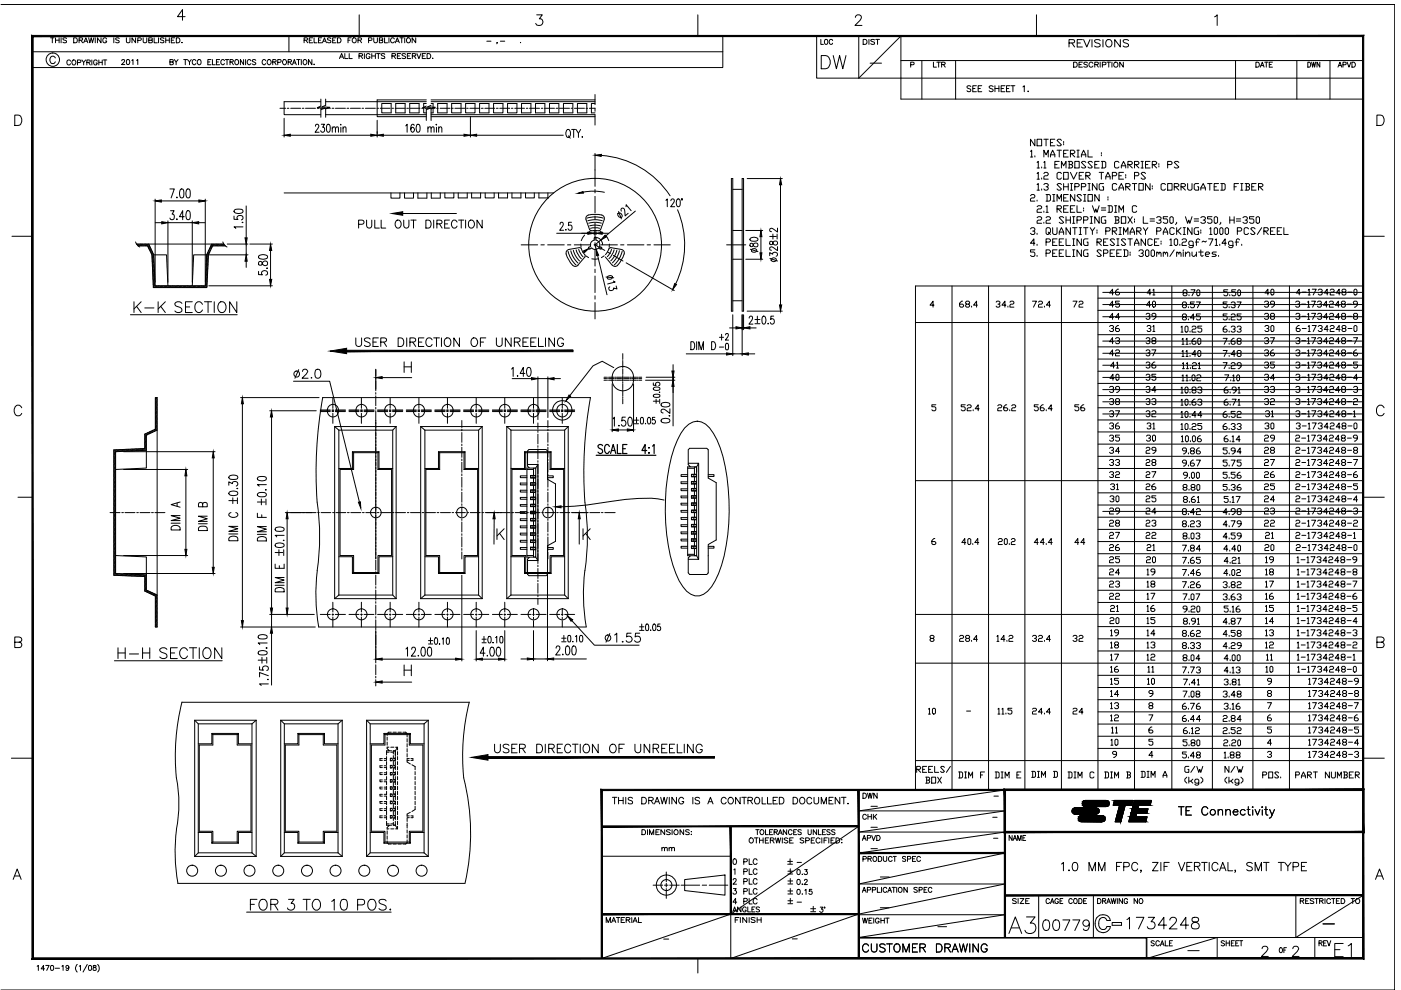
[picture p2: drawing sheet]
<svg xmlns="http://www.w3.org/2000/svg" width="297mm" height="210mm" viewBox="0 0 297 210" stroke-linecap="round" stroke-linejoin="round" font-family="sans-serif">
<g fill="none" stroke="#000" stroke-width=".21">
<path d="M.2 .9h295.5v209h-295.5M6.9 11h146.3M10.7 8h.8M11.1 8v1.1M11.7 12.3a.59 .59 0 0 0-.6-.4 .59 .59 0 0 0-.5 .6v.4a.59 .59 0 0 0 .5 .6 .59 .59 0 0 0 .6-.4M11.8 8.5h.7M11.8 8v1.1M12.5 8v1.1M13 8v1.1M14.1 8.2l-.3-.2-.5 .2 .2 .2 .5 .2v.4l-.7-.1M14.9 13a.39 .39 0 0 0-.4-.3 .39 .39 0 0 0-.3 .4v.2a.39 .39 0 0 0 .3 .5 .39 .39 0 0 0 .4-.3M15.5 12.8a.48 .48 0 0 1 .6 .4 .48 .48 0 0 1-.7 .4l-.2-.5z"/>
<path d="M15.6 8h.4a.55 .55 0 0 1 .4 .5 .55 .55 0 0 1-.4 .6h-.4zM16.4 13.3l.7-.1v-.4l-.7-.1v1.1M16.8 8.5h.6l.1-.4-.7-.1v1.1M17.1 8.5l.4 .6M17.4 12.7l.3 .5v.6M17.7 9.1l.5-1.1 .4 1.1M17.9 8.7h.6M18.2 12.7l-.5 .5M18.4 13.2h.6l.1-.4-.7-.1v1.1M18.8 13.2l.3 .6M18.8 8l.2 1.1 .3-1.1 .3 1.1 .3-1.1M19.5 12.7v1.1"/>
<path d="M20.2 8v1.1M20.6 13a.39 .39 0 0 0-.4-.3 .39 .39 0 0 0-.3 .4v.2a.38 .38 0 0 0 .3 .5 .38 .38 0 0 0 .4-.5h-.2M21 12.7v1.1M21 13.2h.7M21.4 8v1.1l-.7-1.1v1.1M21.7 12.7v1.1M21.9 12.7h.7M22.3 12.7v1.1M22.6 8.3v-.1a.47 .47 0 0 0-.7 0 .47 .47 0 0 0 0 .7 .47 .47 0 0 0 .7-.1v-.1h-.2M24.1 8v1.1M25.3 8.2l-.3-.2-.4 .1v.3l.5 .2 .2 .3-.3 .2-.5-.2M25.8 12.9a.3 .3 0 0 1 .3-.3 .3 .3 0 0 1 .3 .3l-.6 .8h.7"/>
<path d="M26.8 8v.9l.3 .2 .4-.2 .1-.9M26.9 12.7a.5 .5 0 0 1 .6 .5 .5 .5 0 0 1-.6 .4l-.1-.4zM27.9 12.8l.3-.2v1.1M28.7 8v1.1l-.7-1.1v1.1M29 12.8l.2-.2v1.1M29.2 8.6l.6-.1 .2-.3-.2-.1-.6-.1v1.1M30.4 8v.9l.3 .2 .4-.2v-.9M31.5 8.5h.7l.1-.4-.8-.1v1.1l.8-.1v-.4l-.3-.1M32.7 8v1.1h.7M33.6 8v1.1M34.8 8.2l-.3-.2-.5 .2 .1 .2 .6 .2v.4l-.7-.1M35.1 8.5h.8"/>
<path d="M35.1 8v1.1M35.9 8v1.1M36 13.1h.7v-.4l-.7-.1v1.1l.7-.1v-.3l-.2-.2M36.3 8.5h.5M37 12.6l.3 .5v.6M37 8h-.7v1.1h.7M37.4 8h.4a.55 .55 0 0 1 .4 .5 .55 .55 0 0 1-.4 .6h-.4zM37.8 12.6l-.5 .5M38.5 9h.2zM38.9 12.6h.7M39.2 3.5h-1.6l1.1-1.5v2.3M39.3 12.6v1.1"/>
<path d="M39.8 12.6l.4 .5v.6M40.6 12.6l-.4 .5M41.5 12.9a.39 .39 0 0 0-.4-.3 .39 .39 0 0 0-.3 .5 .45 .45 0 0 0 .1 .5 .45 .45 0 0 0 .6 0v-.1M42 12.7a.5 .5 0 0 1 .6 .5 .5 .5 0 0 1-.6 .4l-.2-.3zM44.1 13.1h.4M44.7 12.6h-.6v1.1h.6M45 12.6v1.1h.6M45.9 13.1h.4M46.6 12.6h-.7v1.1h.7M47.6 12.9a.39 .39 0 0 0-.5-.3 .39 .39 0 0 0-.3 .5 .45 .45 0 0 0 .2 .5 .45 .45 0 0 0 .5 0l.1-.1M47.8 12.6h.7M48.1 12.6v1.1"/>
<path d="M48.8 13.1h.6l.1-.3-.3-.2h-.4v1.1M49.1 13.1l.4 .6M50 12.7a.5 .5 0 0 1 .6 .5 .5 .5 0 0 1-.6 .4l-.2-.3zM51.6 12.6v1.1l-.6-1.1v1.1M52.1 12.6v1.1M53.2 12.9a.45 .45 0 0 0-.6-.2 .45 .45 0 0 0-.2 .6 .42 .42 0 0 0 .3 .4 .42 .42 0 0 0 .5-.2M54.2 12.8l-.2-.2-.4 .1v.3l.5 .3 .1 .3-.2 .1-.5-.1M56.3 12.9a.39 .39 0 0 0-.4-.3 .39 .39 0 0 0-.3 .5 .45 .45 0 0 0 .1 .5 .45 .45 0 0 0 .6 0v-.1M56.9 12.7a.51 .51 0 0 1 .6 .5 .51 .51 0 0 1-.6 .4l-.3-.3zM57.8 13.1h.6l.1-.3-.2-.2h-.5v1.1M58.2 13.1l.3 .6M58.9 13.2l.6-.1v-.4l-.6-.1v1.1"/>
<path d="M60.1 12.7a.51 .51 0 0 1 .7 .5 .51 .51 0 0 1-.7 .4l-.2-.3zM61.1 13.1h.6l.1-.3-.2-.2h-.5v1.1M61.3 7.6v3.4M61.4 13.1l.4 .6M62 13.7l.4-1.1 .4 1.1M62.1 13.3h.6M62.9 12.6h.7M63.3 12.6v1.1M63.9 12.6v1.1M64.4 12.7a.51 .51 0 0 1 .7 .5 .51 .51 0 0 1-.7 .4l-.1-.3zM64.5 8.5h.6l.1-.3-.1-.1-.6-.1v1.1M64.9 8.5l.3 .6"/>
<path d="M65.6 8.5h.4M66.1 12.6v1.1l-.7-1.1v1.1M66.3 8h-.7v1.1h.7M66.6 13.6h.1M66.6 8v1.1h.6M67.5 8.5h.4M68.2 8h-.7v1.1h.7M68.4 9.1l.4-1.1 .4 1.1M68.5 8.7h.5M70.1 8.2l-.2-.2-.4 .1v.3l.6 .2v.3l-.2 .2-.5-.2M70.5 8.5h.5M71.2 8h-.7v1.1h.7"/>
<path d="M71.5 8h.4a.55 .55 0 0 1 .4 .5 .55 .55 0 0 1-.4 .6h-.4zM72 12.4l.4-1 .5 1M72.1 12.1h.6M73.1 11.4v1h.7M73.8 8.5h.4M74 11.4v1h.7M74.5 8h-.7v1.1M75.9 8.5h.6l.2-.3-.2-.1-.6-.1v1.1M76.1 11.9l.7-.1v-.4h-.7v1M76.2 3.1v4.5M76.3 8.5l.4 .6M76.5 11.9l.4 .5"/>
<path d="M77.3 11.4v1M78.1 8.6l.7-.1v-.4l-.7-.1v1.1M78.4 11.6v-.1a.47 .47 0 0 0-.7 .1 .47 .47 0 0 0 .1 .6 .47 .47 0 0 0 .6 0v-.2h-.2M78.8 11.4v1M78.8 11.9h.8M79.2 8v.8l.4 .3 .4-.2v-.9M79.6 11.4v1M79.8 11.4h.8M80.2 11.4v1M80.4 8.5h.7v-.4l-.7-.1v1.1l.7-.1v-.4l-.2-.1M81.5 8v1.1h.7M81.6 11.5l-.3-.1h-.4l-.1 .2 .7 .4 .1 .3-.3 .1-.5-.1"/>
<path d="M82.5 8v1.1M83.1 11.9l.7-.1v-.4h-.7v1M83.5 11.9l.4 .5M83.6 8.3a.48 .48 0 0 0-.8 .2 .48 .48 0 0 0 .6 .5l.2-.2M83.8 9.1l.4-1.1 .5 1.1M84 8.7h.5M84.2 11.9h.5M84.8 8h.7M85 11.4h-.8v1h.8M85.2 8v1.1M85.8 8v1.1M86 11.5l-.3-.1h-.4l-.1 .2 .7 .4 .1 .3-.3 .1-.5-.1"/>
<path d="M86.4 11.9h.4M87.1 11.4h-.7v1h.7M87.4 11.9l.7-.1 .1-.2-.1-.2h-.7v1M87.8 11.9l.4 .5M88.1 8v1.1l-.7-1.1v1.1M88.4 11.4l.4 1 .4-1M89.5 11.9h.5M90.2 11.4h-.7v1h.7M90.6 11.4h.3a.55 .55 0 0 1 .4 .5 .55 .55 0 0 1-.4 .5h-.3zM91.7 12.4h.1zM103.2 8.7h.9M105.4 9l-.1 .3"/>
<path d="M106.1 8.7h.9M110.4 9h.1M113.8 3.1h1.2l-.7 .9a.73 .73 0 0 1 .8 .8 .73 .73 0 0 1-1 .6l-.3-.1-.2-.3M148 3.1v4.5M153.2 7.6v6.7h-146.3M173.1 7.6v9h115.9M174 8.4v1h.6M174.1 11.8h.9a1.47 1.47 0 0 1 1.1 1.4 1.47 1.47 0 0 1-1.1 1.4h-.9zM174.9 8.5l.1-.1a.51 .51 0 0 1 .5 .5 .51 .51 0 0 1-.5 .5l-.2-.4zM176.5 8.6a.37 .37 0 0 0-.4-.2 .37 .37 0 0 0-.3 .3v.3a.37 .37 0 0 0 .3 .4 .37 .37 0 0 0 .4-.2M176.7 11.8l.6 2.8 .7-2.8 .7 2.8 .7-2.8M181.4 3.7l.2-.4a.71 .71 0 0 1 .9 .1 .78 .78 0 0 1-.2 .9l-1 1.1h1.5"/>
<path d="M182.1 7.6v9l8.9-9v13.4h98M183 8.4h.4a.54 .54 0 0 1 .4 .5 .54 .54 0 0 1-.4 .5h-.4zM184.2 8.4v1M184.5 13.4h2.4M185.4 8.5l-.3-.1-.5 .1 .1 .2 .7 .3-.1 .4h-.4l-.3-.2M185.7 8.4h.8M186.1 8.4v1M191 12.8h98M193.1 13.7h.6l.1-.4-.7-.1v1M195.5 12.8v8.2M197.9 13.2v1h.6M198.6 13.2h.8"/>
<path d="M199 13.2v1M199.6 13.7l.7-.1 .1-.2-.1-.2h-.7v1M200 13.7l.4 .5M202.6 12.8v8.2M205.8 18.3l-.3-.1-.5 .1 .1 .3 .7 .3-.1 .5h-.4l-.3-.2M206.2 18.8h.5M207 18.2h-.8v1.2h.8M207.4 18.8h.5M208.2 18.2h-.8v1.2h.8M210.6 18.3l-.4-.1-.5 .1 .1 .3 .8 .5a.46 .46 0 0 1-.4 .4 .46 .46 0 0 1-.5-.3M210.9 18.8h.9M210.9 18.2v1.2"/>
<path d="M211.8 18.2v1.2M212.3 18.8h.5M213.1 18.2h-.8v1.2h.8M213.4 18.8h.5M214.2 18.2h-.8v1.2h.8M214.4 18.2h.8M214.8 18.2v1.2M216.9 18.4l.3-.2v1.2M217.9 19.4h.2zM219.8 3.1v4.5M226.7 9.1h1l.1-.4-.1-.3h-1v1.6M227.2 9.1l.6 .9"/>
<path d="M227.6 13.2h.4a.55 .55 0 0 1 .4 .5 .55 .55 0 0 1-.4 .5h-.4zM228.4 9.1h.7M228.8 13.7h.4M229.5 13.2h-.7v1h.7M229.5 8.4h-1.1v1.6h1.1M229.7 8.4l.7 1.6 .7-1.6M230.5 13.3l-.2-.1h-.4l-.1 .3 .7 .3v.3l-.2 .1-.5-.1M231.5 8.4v1.6M231.7 13.4a.47 .47 0 0 0-.7 0 .47 .47 0 0 0 0 .7 .47 .47 0 0 0 .7-.1M232.1 13.7l.7-.1v-.3l-.7-.1v1M232.5 13.7l.4 .5M233.3 8.6l-.5-.2h-.6l-.1 .2 .1 .4 .9 .3 .2 .5a.88 .88 0 0 1-1.2 0"/>
<path d="M233.3 13.2v1M233.7 13.7l.7-.1v-.3l-.7-.1v1M233.8 8.4v1.6M234.6 8.6a.72 .72 0 0 1 1 .1 .72 .72 0 0 1 0 1 .72 .72 0 0 1-1 .1l-.2-.4zM234.7 13.2h.8M235.1 13.2v1M235.8 13.2v1M237.5 8.4v1.6l-1.2-1.6v1.6M238.2 13.2v1l-.8-1v1M239.3 8.6l-.5-.2h-.5l-.2 .2 .2 .4 .9 .4 .1 .4-.2 .1a.81 .81 0 0 1-1-.1M257.5 3.6l.6-.5v2.3M262 12.8v8.2"/>
<path d="M266.3 13.2a.59 .59 0 0 1 .6 .2 .59 .59 0 0 1 0 .7l-.6 .1zM267.2 14.2l.4-1 .4 1M267.3 13.9h.6M268.1 13.2h.8M268.5 13.2v1M269.1 13.7h.4M269.8 13.2h-.7v1h.7M275 12.8v8.2M277.3 13.2a.53 .53 0 0 1 .6 .5 .53 .53 0 0 1-.6 .5zM278.1 13.2l.2 1 .2-1 .2 1 .2-1M279.8 13.2v1l-.6-1v1M282 12.8v8.2"/>
<path d="M283.7 14.2l.4-1 .4 1M283.8 13.9h.6M284.7 13.7h.6l.1-.4-.7-.1v1M285.6 13.2l.4 1 .4-1M286.6 13.2h.4a.58 .58 0 0 1 .4 .5 .58 .58 0 0 1-.4 .5h-.4zM3.1 24.4h.8a1.16 1.16 0 0 1 .7 1.1 1.16 1.16 0 0 1-.7 1.1h-.8zM59.4 23h1.2M60.2 25.1v4M60.9 23h.4M61.6 28.7h17M61.6 23h2.2M64.1 23h.3"/>
<path d="M64.8 23h2.1M66.9 26.8l.2-.5h.3l.2 .4-.8 1.3h.8M67.3 23h.3M67.9 23h2.2M68 21.6h-7.8v2.7h7.8M68 21v1.5l-.7 .3 1.6 .1-.9 .4v1.6M68.1 26.3h.7l-.4 .7a.49 .49 0 0 1 .4 .7 .49 .49 0 0 1-.8 0M69 24.3h21.4M69 21.6h21.4M69 21v1.3l-.7 .4h1.6l-.9 .4v1.8M69.4 26.4l.3-.1a1.21 1.21 0 0 1 0 1.7h-.1a1.38 1.38 0 0 1-.2-1.6zM70.4 23h.4"/>
<path d="M70.4 27.2l.3-.3 .3 .1 .1 1M70.4 26.9v1.1M71.1 27.2l.3-.3 .3 .1 .1 1M71.1 23h2.1M72.3 26.3v.2zM72.3 27v1M72.7 27.2l.3-.3 .3 .1 .1 1M72.7 26.9v1.1M73.6 23h.4M74.3 23h2.1M76.8 23h.3M77.5 23h2.1"/>
<path d="M79.9 23h.4M80 25.5v3.6M80.6 23h2.1M80.9 21.9h2v2h-2zM81.3 28.7h17.1M83.1 23h.3M83.8 23h2.1M83.9 21.9h2v2h-2zM86 26.7l.3-.4v1.7M86.2 23h.4M86.9 21.9h2v2h-2zM87 23h2.1"/>
<path d="M87.8 26.6v-.2l-.3-.1a1.02 1.02 0 0 0 0 1.7 .5 .5 0 0 0 .4-.6 .5 .5 0 0 0-.6-.3l-.2 .4M88.4 26.4l.3-.1a1.12 1.12 0 0 1 0 1.7h-.3l-.2-.7zM89.4 23h.4M90.1 23h2.1M90.4 21.2h-10.4v3.5h10.4M90.4 22.5l-.8 .3 1.7 .1-.9 .4v2.2M90.4 21.9h-.6v2h.6M90.7 27.2l.3-.3 .4 .1v1M90.7 26.9v1.1M91.4 22.3l-.7 .4h1.6l-.9 .4v2.4M91.4 27.2l.3-.3 .3 .1v1M91.4 24.7h34.8"/>
<path d="M91.4 24.3h34.8v2.2M91.4 21.6h34.8M91.4 21.2h34.8M91.4 21.9h.4v2h-.4M92.5 26.3v.2zM92.5 27v1M92.6 23h.3M92.8 21.9h2v2h-2zM93 27.2l.3-.3 .3 .1 .1 1M93 26.9v1.1M93.3 23h2.1M95.8 21.9h1.9v2h-1.9z"/>
<path d="M95.8 23h.3M96.4 23h2.2M98.7 21.9h2v2h-2zM98.9 23h.4M99.6 23h2.1M99.7 24.7v4.4M101 28.7h18.4M101.7 21.9h2v2h-2zM102.1 23h.3M102.8 23h2.1M104.6 21.9h2v2h-2zM105.2 23h.4"/>
<path d="M106 23h2.1M107.6 21.9h2v2h-2zM108.4 23h.4M109.1 23h2.1M110.6 21.9h2v2h-2zM111.6 23h.3M112.3 23h2.1M113.5 21.9h2v2h-2zM114.8 23h.3M115.4 23h2.2M116.5 21.9h2v2h-2zM117.9 23h.4"/>
<path d="M118.6 23h2.1M119.5 21.9h2v2h-2zM120.2 27.5l.2-.1a.93 .93 0 0 1 .3 1.7h-.1a.95 .95 0 0 1-.4-1.6zM120.5 28.8l.4 .5M121.1 23h.3M121.2 27.4h.8M121.6 27.4v1.7M121.8 23h2.1M122.1 27.4l.5 .9v.8M122.4 21.9h2v2h-2zM123.1 27.4l-.5 .9M123.4 29v.1z"/>
<path d="M124.2 23h.4M125 23h1.2M126.2 21.9h-.8v2h.8M126.2 20v2.2M126.2 22.9v.7M126.2 32.5v7M127.5 33a19 19 0 0 1 14.6 8.5M155.1 37.9h.3v28.1h-.3zM157.4 37.9h.2v28.1h-.2zM158.4 37.9h7.5M165.5 39.2v25.5M218.5 32.1l.2-.3v1.5"/>
<path d="M218.5 33.3h.4M219.4 29.5v1.4l-.9-1.4v1.4M219.4 33v.3M219.9 29.5h1v1.4h-1zM219.9 34.4l.2-.2v1.4M219.9 36.8l.2-.3v1.5M219.9 39.1l.2-.2v1.4M219.9 35.6h.5M219.9 38h.5M220.9 35.4v.2M220.9 37.7v.3M221.3 33.3v-1.5l.5 1 .4-1v1.5"/>
<path d="M221.3 34.4l.2-.2v1.4M221.3 36.8l.2-.3h.5l.2 .3-.2 .5h-.5l-.2 .2v.5h.9M221.3 39.1l.2-.2h.5l.2 .2v.3l-.4 .2M221.3 29.5h.9M221.3 35.6h.5M221.8 29.5v1.4M222 39.6l.2 .2-.2 .5h-.5l-.2-.2M222.7 33.3v-.5l.5-1 .4 1v.5M222.7 30.2h.5M222.7 32.8h.9M223.6 29.5h-.9v1.4h.9M223.6 34.9h.5"/>
<path d="M224.1 31.8h.9M224.6 34.2h-1v1.4h1M224.6 31.8v1.5M225 29.8l-.2-.3h-.4l-.3 .3 .9 .9-.2 .2h-.4l-.3-.2M225 35.6v-1.4l.5 1 .5-1v1.4M225 36.8l-.2-.3h-.4l-.3 .3v.9l.3 .3h.4l.2-.3M225 39.1l-.2-.2h-.4l-.3 .2 .9 1-.2 .2h-.4l-.3-.2M225.5 36.5h1v1.5h-1zM225.5 30v.2M225.5 30.5v.2M225.5 38.9v1.4M225.5 32.6h.5"/>
<path d="M225.5 39.6h1M226.5 31.8h-1v1.5h1M226.5 34.2h.7l.2 .2v.3l-.2 .2M226.5 38.9v1.4M226.7 34.9h.5l.2 .3v.2l-.2 .2h-.7M226.7 34.2v1.4M226.9 32.6h.7l.3-.2v-.3l-.3-.3h-.7v1.5M226.9 36.5l.7 1.5 .7-1.5M226.9 38.9h.5M227.2 32.6l.7 .7M227.2 38.9v1.4M227.9 34.2h.9v1.4h-.9z"/>
<path d="M227.9 39.6h.7l.2-.2v-.3l-.2-.2h-.7v1.4M228.3 33.3h.5M228.3 31.8h.5M228.6 31.8v1.5M228.8 37.3h.5M229.3 33.3v-.5l.4-1 .5 1v.5M229.3 39.6h.7l.2-.5-.2-.2h-.7v1.4M229.3 32.8h.9M229.7 36.5h-.9v1.5h.9M230.2 34.4l-.2-.2h-.5l-.2 .2 .9 1-.2 .2h-.5l-.2-.2M230.2 37.3h.7l.2-.5-.2-.3h-.7v1.5M230.5 37.3l.6 .7"/>
<path d="M230.7 31.8v1.5h.9M230.7 38.9h.4M230.9 38.9v1.4M231.6 34.4l-.2-.2h-.5l-.2 .2 .9 1-.2 .2h-.5l-.2-.2M232.1 34.9h.5M232.6 38.9v1.4l-1-1.4v1.4M233 34.2h-.9v1.4h.9M233 36.5h1M233.5 34.2h.7l.2 .2v1l-.2 .2h-.7M233.5 32.4v.2M233.5 32.8v.2M233.5 36.5v1.5"/>
<path d="M233.7 34.2v1.4M234 38.9h-.7l-.3 .2v1l.3 .2h.7v-.7h-.3M234.4 38v-.5l.5-1 .5 1v.5M234.4 37.5h1M235.8 37.3h.8l.2-.5-.2-.3h-.8v1.5M236.8 39.1l-.2-.2h-.5l-.3 .2v1l.3 .2h.5l.2-.2M237.2 34.4l-.2-.2h-.4l-.3 .2v1l.3 .2h.4l.2-.2M237.2 37.3h.5M237.2 39.8h1M237.7 35.6v-.4l.5-1 .5 1v.4M237.7 35.2h1M238.2 36.5h-1v1.5h1"/>
<path d="M238.7 39.6h.7l.2-.2v-.3l-.2-.2h-.7v1.4M238.7 37v.3M238.7 37.5v.2M238.9 39.6l.7 .7M239.1 34.9h.7l.3-.2v-.3l-.3-.2h-.7v1.4M239.4 34.9l.7 .7M240.1 38.9h.9M240.5 34.9h.8l.2-.5-.2-.2h-.8v1.4M240.5 37.3h.8l.2-.5-.2-.3h-.8v1.5M240.5 38.9v1.4M240.8 34.9l.7 .7M241.5 38.9h.9v1.4h-.9z"/>
<path d="M241.9 35.6h.5M241.9 34.2h.5M242.2 34.2v1.4M242.9 36.8l-.2-.3h-.5l-.3 .3 1 .9-.2 .3h-.5l-.3-.3M242.9 34.9h.5M243.8 34.2h-.9v1.4h.9M243.8 38.9v1.4l-.9-1.4v1.4M244.3 34.9h.7l.2-.2v-.3l-.2-.2h-.7v1.4M244.3 39.4v.2M244.3 39.8v.3M244.5 34.9l.7 .7M245.7 34.7v.2"/>
<path d="M245.7 35.2v.2M247.1 39.1l-.2-.2h-.5l-.2 .2v1l.2 .2h.5l.2-.2M247.6 34.9h.7l.2-.5-.2-.2h-.7v1.4M247.6 38.9h.9v1.4h-.9zM249 39.6h.7l.2-.2v-.3l-.2-.2h-.7v1.4M249.2 39.6l.7 .7M249.9 34.4l-.2-.2h-.5l-.2 .2 .9 1-.2 .2h-.5l-.2-.2M250.4 39.6h.7l.2-.2v-.3l-.2-.2h-.7v1.4M250.6 39.6l.7 .7M251.8 38.9v1.2l.3 .2h.4l.2-.2v-1.2M254.1 38.9h-.7l-.2 .2v1l.2 .2h.7v-.7h-.2M254.6 39.8h1"/>
<path d="M256 38.9h1M256.5 38.9v1.4M257.4 39.6h.5M258.4 38.9h-1v1.4h1M258.8 38.9h.7l.3 .2v1l-.3 .2h-.7M259.1 38.9v1.4M261.7 39.6h.4M262.6 38.9h-.9v1.4M263.1 38.9h.4M263.3 38.9v1.4M264 38.9h.7l.2 .2-.2 .5M264.2 39.6h.5l.2 .5-.2 .2h-.7"/>
<path d="M264.2 38.9v1.4M265.4 39.6h.5M266.3 38.9h-.9v1.4h.9M266.8 39.6h.7l.3-.2v-.3l-.3-.2h-.7v1.4M267 39.6l.8 .7M291.9 24.4h.8a1.16 1.16 0 0 1 .8 1.1 1.16 1.16 0 0 1-.8 1.1h-.8zM2.5 50.1h4.4M28.7 51.3l.4 .6 .5 .5M29 51.7h18.5M29 51.7v.1M29.3 51.7l-.2 .2M29.3 52.1h2"/>
<path d="M29.5 51.7l-.3 .4M29.8 51.7l-.4 .4M30.1 51.7l-.4 .4M30.3 51.7l-.3 .4M30.6 51.7l-.4 .4M30.9 51.7l-.4 .4M31.2 51.7l-.4 .4M31.3 52.1l.9 1.9 .3 7h11.4l.3-7M31.4 51.7l-.4 .4M31.5 51.7l1.1 2.3h2.7l.3 6.6M31.6 51.9l-.3 .2M31.7 52l-.3 .3"/>
<path d="M31.7 52.2l-.2 .3M31.8 52.4l-.3 .3M31.9 52.6l-.3 .3M32 52.8l-.3 .3M32.1 53l-.3 .2M32.2 53.1l-.3 .3M32.3 53.3l-.3 .3M32.3 53.5l-.2 .3M32.4 53.7l-.2 .2M32.5 53.9l-.3 .3M32.6 54l.3 6.6h10.6l.3-6.6M32.6 54.1l-.4 .4"/>
<path d="M32.6 54.3l-.4 .4M32.6 54.6l-.3 .4M32.6 54.8l-.3 .4M32.6 55.1l-.3 .4M32.6 55.3l-.3 .4M32.6 55.6l-.3 .4M32.7 55.9l-.4 .3M32.7 56.1l-.4 .4M32.7 56.4l-.4 .3M32.7 56.7l-.4 .3M32.7 56.9l-.4 .3M32.7 57.2l-.4 .3"/>
<path d="M32.7 57.4l-.3 .4M32.8 57.7l-.4 .4M32.8 57.9l-.4 .4M32.8 58.2l-.4 .4M32.8 58.4l-.4 .4M32.8 58.7l-.4 .4M32.8 59l-.4 .3M32.8 59.2l-.3 .4M32.8 59.5l-.3 .3M32.9 59.7l-.4 .4M32.9 42.2v17.6M32.9 47.2h1.4"/>
<path d="M34.2 42.6h8M35.6 46.8v13M35.6 47.2h5.2M36 40.1h1l-.7 1.9M36.2 44.7h.7l-.4 .7a.58 .58 0 0 1 .4 .7 .58 .58 0 0 1-.7 .4l-.2-.3M37.5 41.8v.2zM37.5 46.4v.2zM38.3 40.1h.3a1.21 1.21 0 0 1 .3 1.5l-.1 .3-.3 .1a1.44 1.44 0 0 1-.2-1.9zM39.1 45.9h-1l.6-1.2v1.9M39.6 40.1h.4a1.21 1.21 0 0 1 .3 1.5l-.1 .3-.4 .1a1.44 1.44 0 0 1-.2-1.9zM39.6 44.8l.4-.1a1.21 1.21 0 0 1 .3 1.5l-.1 .3-.4 .1a1.44 1.44 0 0 1-.2-1.8zM40.8 46.8v13"/>
<path d="M42.1 47.2h1.3M43.5 42.2v17.6M43.8 54h-2.7l-.3 6.6M43.9 60l-.4 .3M43.9 59.1l-.3 .4M43.9 59.4l-.3 .4M43.9 59.7l-.4 .3M44 58.3l-.4 .3M44 58.5l-.4 .4M44 58.8l-.4 .4M44 57.1l-.4 .4M44 57.4l-.4 .4"/>
<path d="M44 57.7l-.4 .4M44 58l-.4 .3M44.1 56.3l-.4 .4M44.1 56.6l-.4 .4M44.1 56.9l-.5 .3M44.1 55.2l-.4 .4M44.1 55.4l-.4 .5M44.1 55.7l-.4 .4M44.1 56l-.4 .4M44.2 54.3l-.4 .4M44.2 54.6l-.4 .4M44.2 54.9l-.5 .4"/>
<path d="M44.2 54l-.4 .5M44.3 54h8.3M44.4 53.5l-.6 .7M44.7 53l-.8 .7M44.9 51.7l-1.1 2.3M44.9 52.5l-.7 .7M45.1 51.7l-.5 .6M45.4 51.7l-1 1M45.6 51.7l-.3 .4M45.9 51.7l-.3 .4M46.2 51.7l-.4 .4M46.4 51.7l-.3 .4"/>
<path d="M46.7 51.7l-.3 .4M47 51.7l-.4 .4M47.2 51.3l.4 .6 .5 .5M47.2 51.7l-.3 .4M47.5 51.8l-.3 .3M47.6 52l-.2 .1M47.8 52.1h-2.7l-.9 1.9M48.2 51.7h4.4M49.6 45.8v.7h.8a.61 .61 0 0 1 .3-.9 .61 .61 0 0 1 .8 .5l-.1 .4-.2 .1M49.7 44.5l.8-.2a.85 .85 0 0 1 1 .4v.1a1.27 1.27 0 0 1-1.9 0zM51.4 47.2h.1zM51.5 48.1h-1.9l.4 .3"/>
<path d="M52.2 43.7v6.7M52.2 51.7v2.3M52.2 55.4v1.3M53 51.7h4.7M54.8 57.5v.7l.8 .1a.57 .57 0 0 1 .5-.9 .57 .57 0 0 1 .5 .9h-.3M54.9 55.5v.7h.6a.7 .7 0 0 1 .4-.8 .7 .7 0 0 1 .8 .3 .6 .6 0 0 1-.6 .7 .6 .6 0 0 1-.6-.8 .41 .41 0 0 0-.6-.1zM54.9 54.2l.7-.2a.89 .89 0 0 1 1.1 .5 1.27 1.27 0 0 1-1.9 0zM56.6 56.9h.1zM57.4 53.1v6.1M60.2 40.9h57.2M76 47.6l1-.1 .2-.3-.1-.4-.3-.1h-.8v1.7M77.7 46.7v1.2a.55 .55 0 0 0 .6 .5 .55 .55 0 0 0 .5-.5v-1.2"/>
<path d="M79.5 46.7v1.7h.9M80.8 46.7v1.7h1M82.9 40.9v1.1h1.9v-1.1M84.1 46.8a.8 .8 0 0 1 .9 .3 .8 .8 0 0 1-.1 1l-.2 .2a.8 .8 0 0 1-.9-.4 .8 .8 0 0 1 .1-1zM84.2 45.3h12.6M85.6 46.7v1.2a.55 .55 0 0 0 .5 .5 .55 .55 0 0 0 .6-.5v-1.2M85.8 40.9v1.1h1.9v-1.1M87.1 46.7h1.1M87.7 46.7v1.7M88.6 40.9v1.1h1.9v-1.1M90.3 46.7a.92 .92 0 0 1 1 .4 .92 .92 0 0 1-.2 1.2l-.8 .1zM91.4 40.9v1.1h1.9"/>
<path d="M91.9 46.7v1.7M92.6 47.5l1-.1 .1-.2-.1-.4-.3-.1h-.7v1.7M93.2 47.5l.5 .9M93.3 40.9v1.1M94.3 47.5h.6M94.3 40.9v1.1h1.9v-1.1M95.3 46.7h-1v1.7h1M96.9 47.1a.59 .59 0 0 0-.9-.3 .91 .91 0 0 0-.3 .9 .91 .91 0 0 0 .8 .7l.4-.5M97.2 40.9v1.1h1.9v-1.1M97.2 46.7h1.1M97.8 46.7v1.7M98.7 46.7v1.7"/>
<path d="M99.4 46.9a.63 .63 0 0 1 .8-.2 .63 .63 0 0 1 .4 .6v.4a.64 .64 0 0 1-.7 .7 .64 .64 0 0 1-.6-.7zM100 40.9v1.1h1.9v-1.1M102.2 46.7v1.7l-1.1-1.7v1.7M102.9 40.9v1.1h1.9v-1.1M105.7 40.9v1.1h1.9v-1.1M108.5 40.9v1.1h1.9v-1.1M110.5 51.9h3.5M111.4 40.9v1.1h1.9v-1.1M114.3 40.9v1.1h1.9M114.7 51.9h.7M116.1 51.9h3.5M116.2 40.9v1.2"/>
<path d="M118 49.5h8M118.7 47.6l.3-.5 .4 .2v.5l-.7 1h.8M120 48.7v.1zM120 53.9l.6 1.2 .8 1.1M120.3 51.9h.7M120.4 53.3l.7 1.6 1 1.3M120.6 52.9l-.5 .3-.1 .7M121 53.2l.6 1.4 .9 1.2M121.2 47.1h-.6l-.1 .8a.54 .54 0 0 1 .9 .3 .54 .54 0 0 1-.6 .6l-.4-.3M121.6 53.1l.3 1 1 1.2M121.8 51.9h3.5M122.1 53l.4 .8 .8 1.1"/>
<path d="M122.6 56.2l-.6 .3-.6-.3M122.7 52.9l.3 .7 .6 .9M122.8 52.5l-2.2 .4M122.9 52.5l.4 .3M123.1 51.7l.1 .7M123.3 52.7l.7 1.3M123.6 40.7l2-.2 2.5 .3M123.8 53.4l-.2 .1M124 49.8l-.8 1.2M124 54v.5l-1.5 1.7M124.2 54.2l.6 .4M124.2 46.6l.8 2.1"/>
<path d="M124.8 52.7h.1M124.8 52.7l.3 .1M125 48.7l.5 .2M125.1 49l-.6 .4M125.2 52.2l-.3 .2-.1 .3M125.4 52.6l-.3 .2M125.4 52.6l.8 .3 .7-.3 .4 .2M125.5 54.9h1.4M125.9 51.9h.8M126 49.5h.4h-.4M126 49.1v.7M126.2 40.2v.7"/>
<path d="M126.2 41.6v3.5M126.2 45.8v.7M126.2 47.3v3.5M126.2 51.4v.8M126.2 52.9v3.5M126.2 57.1v.7M126.2 58.5v3.5M126.2 51.9l2 1.2M126.2 51.9l.2 1M126.2 50.3l-.2 .2v.4a.96 .96 0 0 0-.8 1.3M126.2 50.3a1.59 1.59 0 0 1 1.6 1.6M126.2 50.3l.2 .2v.4l.6 .5 .1 .8 .4 .3"/>
<path d="M126.4 49.1v.7M126.7 54.2l2 8.3M126.9 49h-1.4M127.1 48.4l-.7-.1-1.2 .1M127.2 49l.6 .4M127.3 47.9l-.9-.2-1.4 .2M127.3 48.7l-.4 .2M127.4 51.9h3.5M127.4 50.9l-1.2 1M127.5 52.4l.1 .3-.3 .1M127.5 47.3l-1.3-.2-1.4 .2M127.5 52.7h.1"/>
<path d="M127.6 45.6a5 5 0 0 0-3.2 .2l-.2 .3 .1 .5M127.6 45.6l.5 .3v.7M127.7 49.5h1.3M127.7 46.8l-1.5-.2-1.6 .2M127.9 46.2l-1.7-.2-1.8 .3M128.1 54.2l-.6 .4M128.1 46.6l-.8 2.1M128.4 49.8l.7 1.2M128.4 54.5l1.4 1.7M128.5 58.7l1.6 .2M128.8 53.4l.6 .4M128.9 58.6l.6-.2 .3 .2a.57 .57 0 0 1-.4 .6 .57 .57 0 0 1-.7-.3z"/>
<path d="M129.1 52.7l-.7 1.3M129.2 51.7v.7M129.5 52.5l2.2 .4M129.5 52.5l-.4 .3M129.7 52.9l-.3 .6-.6 .9M129.8 56.2l.6 .3 .6-.3M130 59.6l.4 .2-1.6 .4M130 54.2l2.1 1.1M130.2 53l-.3 .8-.8 1M130.8 53.1l-.6 1.4-.7 .8M131.1 45.1a.61 .61 0 0 1 .7 .3 .61 .61 0 0 1-.1 .7 .61 .61 0 0 1-.6-.3 .61 .61 0 0 1 0-.7zM131.1 44.8l.6 1.6"/>
<path d="M131.3 53.2l-.5 1.3-.9 1.2M131.6 51.9h.7M131.7 44.8v-.3a.38 .38 0 0 1 .3-.4 .38 .38 0 0 1 .4 .4l.1 1.3 .7-.6M131.8 52.9l.5 .3v.7M131.9 53.3l-.6 1.5-1.1 1.4M132.3 53.9l-.5 1.2-.9 1.1M132.7 43.8l.1-.4 1 1.3M132.8 55.7l10.2 5.9M133 51.9h3.5M134.7 44.8l-6.3 5.3M137.2 51.9h.7M138.6 51.9h3.5"/>
<path d="M141.2 42.5l.3-.3v1.6M142.2 42.6l.2-.3a.44 .44 0 0 1 .6 .1 .44 .44 0 0 1-.2 .6l-.6 .8h.8M143.6 42.3l.3-.1a1.16 1.16 0 0 1 0 1.6h-.1a1.18 1.18 0 0 1-.2-1.5zM143.7 44.5a19 19 0 0 1-.5 15.7M144.5 42.2l.2 .1-.1 .1zM154.1 51.9h4M155.4 55h2M155.4 48.9h2M155.4 40.1h2M158.1 55h3.6M158.1 48.9h3.6M159.1 51.7a.38 .38 0 0 0-.1 .4 .38 .38 0 0 0 .4 .2h.2a.62 .62 0 0 1 .4-.7 .62 .62 0 0 1 .7 .2 .53 .53 0 0 1-.6 .6 .53 .53 0 0 1-.5-.7l-.2-.1z"/>
<path d="M159.1 50.5l.9-.2 .6 .2 .1 .3a1.21 1.21 0 0 1-1.7 0zM159.1 52.8l1.6 .6M159.4 52.9a.54 .54 0 0 1 .7-.2 .54 .54 0 0 1 .3 .6 .54 .54 0 0 1-.7 .2 .54 .54 0 0 1-.3-.6zM161.3 50.2v3.4M163.2 54.2v-.6l.6 .3a.47 .47 0 0 1 .7-.4 .47 .47 0 0 1 0 .8M163.2 50.1h1.4M163.2 51.2v.6h.5a.6 .6 0 0 1 .4-.6 .6 .6 0 0 1 .7 .2 .52 .52 0 0 1-.5 .6 .52 .52 0 0 1-.5-.7l-.2-.1zM163.2 54.8l1.6 .5M163.6 54.9a.48 .48 0 0 1 .7-.2 .48 .48 0 0 1 .1 .7l-.4 .1-.4-.2zM163.9 49.6v1.1M164.8 49.6v1.1M164.8 52.3v.8l-.8-.6a.45 .45 0 0 0-.6-.1 .45 .45 0 0 0-.2 .6l.4 .1"/>
<path d="M164.8 48.4v.8l-.8-.6a.45 .45 0 0 0-.6-.2 .45 .45 0 0 0-.2 .6l.4 .1M218.5 41.5l.2-.3h.5l.2 .3-.2 .5h-.5l-.2 .2v.4h.9M218.5 48.5l.2-.2h.5l.2 .4-.2 .3h-.3M219.2 49l.2 .2-.2 .5h-.5l-.2-.2M219.4 51.6h-.9l.7-1v1.4M219.4 53h-.9v.4h.7l.2 .3v.5l-.2 .2h-.5l-.2-.2M219.9 43.8l.2-.2h.5l.3 .2v.3l-.3 .2h-.5l-.2 .2v.5h1M219.9 46.2l.2-.3h.5l.3 .3v.2l-.3 .3h-.5l-.2 .2v.4h1M219.9 40.3h.5M219.9 42.4v.2M219.9 49.5v.2M219.9 51.8v.2"/>
<path d="M219.9 54.2v.2M220.9 40.1v.2M221.3 44.8v.2M221.3 47.1v.2M221.8 41.2h.7l.2 .3v.9l-.2 .2h-.7M221.8 43.8l.2-.2v1.4M221.8 46.2l.2-.3h.5l.2 .3v.2l-.2 .3h-.5l-.2 .2v.4h.9M221.8 51.3h.7l.2-.2v-.2l-.2-.3h-.7v1.4M221.8 53.7h.7l.2-.5-.2-.2h-.7v1.4M221.8 45h.4M222 41.2v1.4M222.2 49.2l.3 .3-.3 .2h-.2l-.2-.2v-1l.2-.2h.5l.2 .2v.7l-.2 .3 .2 .2"/>
<path d="M223.2 48.3v1.2l.2 .2h.5l.2-.2v-1.2M223.2 41.2h.4M223.2 42.6h.4M223.2 51.3h.4M223.2 53.7h.4M223.4 41.2v1.4M224.1 42.6v-1.4l.5 1 .4-1v1.4M224.1 44.3h.7l.2-.5-.2-.2h-.7v1.4M224.1 50.6h-.9v1.4h.9M224.1 53h-.9v1.4h.9M224.4 44.3l.6 .7M224.6 49.7v-.5l.4-.9 .5 .9v.5"/>
<path d="M224.6 49.2h.9M224.6 51.3h.4M224.6 53.7h.4M225.5 46.2l-.2-.3h-.5l-.2 .3 .9 .9-.2 .2h-.5l-.2-.2M225.5 50.6h-.9v1.4h.9M225.5 53h-.9v1.4h.9M225.5 42h.5M225.5 44.3h.5M226 50.6v1.4h.9M226 53v1.4h.9M226 46.7h.9M226 45.9v1.4"/>
<path d="M226.5 41.2h-1v1.4h1M226.5 43.6h-1v1.4h1M226.9 48.3v1.4l-.9-1.4v1.4M226.9 40.3h.5M226.9 44.3h.5M226.9 45.9v1.4M227.4 45.9h.5M227.4 47.3h.5M227.4 48.3h.9M227.4 52h.5M227.4 50.6h.5M227.4 54.4h.5"/>
<path d="M227.4 53h.5M227.6 45.9v1.4M227.6 50.6v1.4M227.6 53v1.4M227.9 41.2v1.4l-1-1.4v1.4M227.9 43.6h-1v1.4h1M227.9 48.3v1.4M228.3 43.6v1.4h1M228.3 46.7h.8l.2-.5-.2-.3h-.8v1.4M228.8 48.3h.5M228.8 49.7h.5M229.1 48.3v1.4"/>
<path d="M229.3 41.5l-.2-.3h-.5l-.3 .3 1 .9-.2 .2h-.5l-.3-.2M229.3 50.6v1.4l-1-1.4v1.4M229.3 53v1.4l-1-1.4v1.4M229.7 46.7h.8l.2-.5-.2-.3h-.8v1.4M229.7 41.2h.5M229.7 42.6h.5M229.7 44.1v.2M229.7 44.5v.3M229.7 48.3h1M230 41.2v1.4M230.2 48.3v1.4M230.7 41.2h.9v1.4h-.9z"/>
<path d="M230.7 50.6h-.7l-.3 .3v.9l.3 .2h.7v-.7h-.2M230.7 53h-.7l-.3 .2v1l.3 .2h.7v-.7h-.2M230.7 40.3h.4M231.1 48.3l.5 .7v.7M231.1 45.9h.5M231.1 47.3h.5M231.4 45.9v1.4M231.6 43.6l.5 1.4 .2-.7 .3 .7 .4-1.4M232.1 48.3l-.5 .7M232.6 51.3h.7l.2-.2v-.2l-.2-.3h-.7v1.4M232.6 48.7v.3M232.6 49.2v.3"/>
<path d="M232.8 51.3l.7 .7M233 41.2v1.4l-.9-1.4v1.4M233 45.9v1.4l-.9-1.4v1.4M233.5 53.2l-.2-.2h-.5l-.2 .2 .9 1-.2 .2h-.5l-.2-.2M233.5 44.1h.9M233.5 44.5h.9M234 53.7h.7l.2-.5-.2-.2h-.7v1.4M234 51.3h.4M234.4 45.9h-.7l-.2 .3v.9l.2 .2h.7v-.6h-.2M234.4 49h.8l.2-.5-.2-.2h-.8v1.4M234.9 43.6h.7l.2 .2v1l-.2 .2h-.7M234.9 50.6h-.9v1.4h.9"/>
<path d="M234.9 41.7v.3M234.9 42.2v.2M235.2 43.6v1.4M235.4 53.7h.4M235.8 49h.8l.2-.5-.2-.2h-.8v1.4M236.1 49l.7 .7M236.3 45.9h.7l.2 .3-.2 .5M236.3 50.9l-.2-.3h-.5l-.2 .3 .9 .9-.2 .2h-.5l-.2-.2M236.3 53h-.9v1.4h.9M236.3 45h.5M236.3 43.6h.5M236.6 46.7h.4l.2 .4-.2 .2h-.7"/>
<path d="M236.6 43.6v1.4M236.6 45.9v1.4M236.8 52h.4M236.8 50.6h.4M236.8 53.7h.4M237 50.6v1.4M237.2 40.3v-.5l.5-.9 .5 .9v.5M237.2 45v-1.4l.5 .9 .5-.9v1.4M237.2 48.3h.5M237.2 49.7h.5M237.5 48.3v1.4M237.7 45.9h1v1.4h-1z"/>
<path d="M237.7 53h-.9v1.4h.9M238.2 49.7v-1.4l.5 .9 .4-.9v1.4M238.2 53h.7l.2 .2v1l-.2 .2h-.7M238.4 53v1.4M238.7 50.9l-.3-.3h-.4l-.3 .3 1 .9-.3 .2h-.4l-.3-.2M239.1 45.9l1 1.4M239.1 50.6h1M239.6 49.7v-.5l.5-.9 .4 .9v.5M239.6 49.2h.9M239.6 50.6v1.4M239.6 53.4v.3M239.6 53.9v.3"/>
<path d="M240.1 45.9l-1 1.4M240.5 52v-.4l.5-1 .5 1v.4M240.5 46.4v.3M240.5 46.9v.2M240.5 51.6h1M241 43.8l-.2-.2h-.5l-.2 .2v1l.2 .2h.5l.2-.2M241 49h.7l.2-.5-.2-.2h-.7v1.4M241.3 49l.6 .7M241.5 53.2l.2-.2h.5l.2 .4-.2 .3h-.3M242.2 53.7l.2 .2-.2 .5h-.5l-.2-.2M242.4 45.9v1.4h1M242.4 48.3l.5 .7v.7"/>
<path d="M242.9 50.6v1.4l-1-1.4v1.4M242.9 53.2l.2-.2h.3l.2 .2v1l-.2 .2-.5-.2zM243.4 48.3l-.5 .7M243.8 46.4h1M243.8 46.9h1M244.1 53.2l.2-.2 .5 .2v1l-.3 .2-.4-.2zM244.3 50.9l-.2-.3h-.5l-.2 .3v.9l.2 .2h.5l.2-.2M244.8 51.3h.4M245.2 46.2l.2-.3h.5l.3 .3v.2l-.5 .3M245.2 49h.7l.3-.5-.3-.2h-.7v1.4M245.2 53.7l.2-.3 .3 .5M245.2 53.4v1"/>
<path d="M245.7 50.6h-.9v1.4h.9M245.7 53.7l.2-.3 .3 .3v.7M245.9 46.7l.3 .2v.2l-.3 .2h-.5l-.2-.2M246.2 51.1v.2M246.2 51.6v.2M246.6 49.7v-.5l.5-.9 .5 .9v.5M246.6 53.7l.3-.3 .2 .5M246.6 49.2h1M246.6 53.4v1M247.1 53.7l.3-.3 .2 .3v.7M247.6 45.9h-1v.5h.8l.2 .3v.4l-.2 .2h-.5l-.3-.2M248 46.2l.3-.3 .5 .3v.9l-.3 .2-.5-.2z"/>
<path d="M248 50.9l.3-.3v1.4M248 52h.5M249 48.5l-.2-.2h-.5l-.3 .2v1l.3 .2h.5l.2-.2M249 50.9l.2-.3 .5 .3v.9l-.2 .2h-.3l-.2-.2zM249 53l-1 1.4M249.5 47.1l-.3 .5M249.5 53.7l.2-.3 .2 .5M249.5 48.3v1.4M249.5 53.4v1M249.7 49l.7 .7M249.9 53.7l.2-.3 .3 .3v.7M250.1 51.8v.2"/>
<path d="M250.4 48.3l-.7 .7h-.2M250.6 50.9l.3-.3h.4l.2 .3-.2 .4h-.4l-.3 .3v.4h.9M250.9 48.3h.4M250.9 49.7h.4M250.9 53v.2M250.9 53.4v1M251.1 48.3v1.4M251.3 45.9l.5 1.4 .3-.6 .2 .6 .4-1.4M251.3 53.9l.5-.5h.3l.2 .3v.7M251.3 53.4v1M252.7 48.3v1.4l-.9-1.4v1.4M252.7 53.4v.8l.3 .2h.2l.5-.5"/>
<path d="M253 52h-.7l-.2-.2v-.5l.2-.2h.4l.3 .2v1l-.3 .2h-.4l-.2-.2M253.2 46.4h.9M253.2 46.9h.9M253.4 51.3h.7M253.7 53.4v1M254.1 48.3h-.7l-.2 .2v1l.2 .2h.7v-.7h-.2M254.1 53.4h1M254.4 50.9l-.3-.3-.4 .3v1.1M254.6 40.3v-.5l.5-.9 .5 .9v.5M254.6 46.2l.2-.3h.5l.3 .3v.2l-.5 .3M254.6 53v1.2l.2 .2 .3-.2M254.6 48.7v.3"/>
<path d="M254.6 49.2v.3M255.3 46.7l.3 .2v.2l-.3 .2h-.5l-.2-.2M255.6 53.9h.6l.3-.2-.3-.3h-.4l-.2 .3v.5l.2 .2h.4M255.8 51.1l-.2 .2-.5-.2-.3 .2M256.2 50.6h1l-.7 1.4M256.5 48.5l.2-.2v1.4M256.5 49.7h.5M257 45.9h-1v.5h.7l.3 .3v.4l-.3 .2h-.5l-.2-.2M257.4 46.2l.2-.3 .5 .3v.9l-.2 .2-.5-.2zM257.6 48.3h.3l.2 .2v1l-.2 .2h-.3l-.2-.2v-1zM257.6 50.9l.3-.3v1.4M257.6 52h.5"/>
<path d="M257.9 53.4h-.7l-.2 .3 .2 .2h.4l.3 .3-.3 .2h-.6M258.4 54.2v.2M258.6 51.8v.2M258.8 47.1l-.2 .5M258.8 48.3h.3l.2 .2v1l-.2 .2h-.3l-.2-.2v-1zM259.8 48.5l.2-.2 .5 .2v1l-.3 .2-.4-.2zM260 51.6h-.9l.7-1v1.4M260.7 46.7h1M260.7 45.9v1.4M261.4 52h-.7l-.2-.2v-.5l.2-.2h.5l.2 .2v1l-.2 .2h-.5l-.2-.2M261.7 45.9v1.4M261.9 51.3h.7"/>
<path d="M262.1 46.4h1M262.1 46.9h1M262.3 49h.8l.2-.5-.2-.2h-.8v1.4M262.8 50.9l-.2-.3-.5 .3v1.1M263.1 40.3h.4M263.3 51.8v.2M263.5 46.2l.3-.3h.4l.3 .3-.3 .5h-.2M264.2 46.7l.3 .2-.3 .4h-.4l-.3-.2M264.7 48.5l-.2-.2h-.5l-.2 .2v1l.2 .2h.5l.2-.2M265.9 45.9h-1v.5h.7l.3 .3v.4l-.3 .2h-.4l-.3-.2M266.1 48.5l-.2-.2h-.5l-.2 .2 .9 1-.2 .2h-.5l-.2-.2M266.3 46.2l.3-.3 .4 .3v.9l-.2 .2-.5-.2z"/>
<path d="M267.5 48.3l-.9 1.4M268 49h.7l.2-.5-.2-.2h-.7v1.4M268.2 49l.7 .7M269.4 49h.5M270.3 48.3h-.9v1.4h.9M270.8 49h.5M271.7 48.3h-.9v1.4h.9M272.2 48.3v1.4h.9M289 50.1h4.5M27.6 66.7h22.7M28.4 64v2.3M29 65l.9 1.3"/>
<path d="M29.9 64l-1.5 1.5M30.7 65.3h1.9M32.9 60l-.4 .3M32.9 60.3l-.4 .3M32.9 60.5l-.4 .4M33.1 60.6l-.4 .4M33.3 60.6l-.3 .4M33.5 64v2.3M33.6 60.6l-.4 .4M33.9 60.6l-.4 .4M34.1 65l1 1.3M34.2 60.6l-.4 .4"/>
<path d="M34.4 60.6l-.4 .4M34.7 60.6l-.4 .4M35 60.6l-.4 .4M35.1 64l-1.6 1.5M35.2 60.6l-.4 .4M35.5 60.6l-.4 .4M35.8 60.6l-.4 .4M36 60.6l-.4 .4M36.3 60.6l-.4 .4M36.6 60.6l-.4 .4M36.8 60.6l-.4 .4M37.1 60.6l-.4 .4"/>
<path d="M37.4 60.6l-.4 .4M37.6 60.6l-.3 .4M37.9 60.6l-.4 .4M38.2 60.6l-.4 .4M38.4 60.6l-.3 .4M38.6 64.3a.82 .82 0 0 0-.8-.4 .82 .82 0 0 0-.7 .6l.2 .4 .8 .3a.56 .56 0 0 1 .5 .6 .56 .56 0 0 1-.5 .5h-.5l-.5-.4M38.7 60.6l-.4 .4M39 60.6l-.4 .4M39.2 60.6l-.3 .4M39.3 65.1h.9M39.5 60.6l-.4 .4M39.8 60.6l-.4 .4"/>
<path d="M40 60.6l-.3 .4M40.3 60.6l-.3 .4M40.6 60.6l-.4 .4M40.8 64h-1.5v2.3h1.5M40.9 60.6l-.4 .4M41.1 60.6l-.3 .4M41.4 60.6l-.4 .4M41.7 60.6l-.4 .4M42 60.6l-.4 .4M42.2 60.6l-.4 .4M42.5 60.6l-.4 .4M42.8 60.6l-.4 .4"/>
<path d="M42.9 64.5a.83 .83 0 0 0-.9-.5 .83 .83 0 0 0-.7 .9 .97 .97 0 0 0 .2 1 .97 .97 0 0 0 1.1 .2l.3-.4M43 60.6l-.4 .4M43.3 60.6l-.4 .4M43.3 64h1.6M43.9 60.2l-.7 .8M43.9 60.5l-.5 .5M43.9 60.8l-.2 .2M44.1 64v2.3M44.3 60.6h13.4M45.4 64v2.3M46.4 64.3l.2-.2a1.03 1.03 0 0 1 1.2 .4 1.03 1.03 0 0 1 0 1.2 .77 .77 0 0 1-1.2 .4l-.2-.2a1.46 1.46 0 0 1 0-1.6zM50.2 64v2.3l-1.5-2.3v2.3"/>
<path d="M63.3 78.4l-.8 1.8M64.1 78.8l.1-.3a.58 .58 0 0 1 .6-.2 .58 .58 0 0 1 .4 .4l-.3 .6-.8 .9h1.2M67 78.4a.64 .64 0 0 1 .9 .3 1.21 1.21 0 0 1-.4 1.5l-.5-.1a1.57 1.57 0 0 1 0-1.7zM75.4 71.6v1.4a.62 .62 0 0 0 .7 .5 .62 .62 0 0 0 .6-.5v-1.4M78.5 71.9a.71 .71 0 0 0-1.2 .2l.1 .2 .9 .4 .2 .5a.82 .82 0 0 1-1.2 0M79.1 72.5h.7M79.7 78.3v4.6M80.2 71.6h-1.1v1.9h1.1M80.7 72.5l1.1-.1 .2-.2-.1-.4-.4-.2h-.8v1.9M81.4 72.5l.6 1M84.4 71.6h.6a.98 .98 0 0 1 .6 1 .98 .98 0 0 1-.6 .9h-.6zM85.7 76.7v2.3"/>
<path d="M85.7 77.8h1.5M86.2 71.6v1.9M86.9 72.5l1.1-.1 .1-.2v-.4l-.4-.2h-.8v1.9M87.2 76.7v2.3M87.5 72.5l.6 1M88.7 72.5h.8M89.9 71.6h-1.2v1.9h1.2M91.6 72.1a.64 .64 0 0 0-1-.4 .91 .91 0 0 0-.3 1.2 .91 .91 0 0 0 1.1 .5l.2-.4M91.9 71.6h1.3M92.5 71.6v1.9M93.6 71.6v1.9M94.4 71.9a.68 .68 0 0 1 .7-.2 .68 .68 0 0 1 .5 .6v.5a.7 .7 0 0 1-.7 .7 .7 .7 0 0 1-.7-.7z"/>
<path d="M97.4 71.6v1.9l-1.2-1.9v1.9M100 71.9a.68 .68 0 0 1 .8-.2 .68 .68 0 0 1 .5 .6v.5a.7 .7 0 0 1-.7 .7 .7 .7 0 0 1-.7-.7zM101.9 72.5h.6M103 71.6h-1.1v1.9M105.2 71.6v1.4a.62 .62 0 0 0 .7 .5 .62 .62 0 0 0 .6-.5v-1.4M108.4 71.6v1.9l-1.3-1.9v1.9M108.5 78.2l.3-.3v1.9M109.1 72.5l1-.1 .2-.2-.1-.4-.3-.2h-.8v1.9M109.7 72.5l.6 1M109.7 79.6v.2zM110.9 72.5h.7M111.3 79.2h-1l.7-1.3v1.9"/>
<path d="M111.8 78l.4-.1a1.27 1.27 0 0 1 0 1.9h-.1a1.46 1.46 0 0 1-.3-1.8zM112 71.6h-1.1v1.9h1.1M112.5 72.5h.7M113.7 71.6h-1.2v1.9h1.2M114 79.9v9.1M114.2 71.6v1.9h1M115.7 71.6v1.9M116.2 79.9v8.6M117.6 71.6v1.9l-1.2-1.9v1.9M119.5 72.1a.65 .65 0 0 0-.8-.5 .65 .65 0 0 0-.5 .7v.5a.64 .64 0 0 0 .6 .7 .64 .64 0 0 0 .7-.7h-.5M126.2 62.7v.7M126.2 64.1v3.5"/>
<path d="M128.1 80h.5M128.8 80h.2M129.2 80h1M130.1 77.9l-2.4-1.3-2 1-4.9 6.3M130.4 80h.2M130.5 78.4a2.32 2.32 0 0 1 2.7-.4 2.32 2.32 0 0 1 1.1 2.6 2.3 2.3 0 0 1-2.6 2.2 2.3 2.3 0 0 1-1.9-2.8l.1-.6zM130.6 60.6l.2 .7-.7-.2a.49 .49 0 0 1-.6 .5 .49 .49 0 0 1-.2-.8M130.7 80h1.1M132 80h.2M132 75v1.1M132 76.3v.1M132 76.6v1.1"/>
<path d="M132 77.8v.2M132 78.2v1.1M132 79.4v.2M132 79.8v1M132.3 80h1.1M133.6 80h.1M133.9 80h1.1M135.1 80h.2M135.5 80h.6M137 80h6.1M142.7 80v.6v-.6M142.7 77.3v1.4"/>
<path d="M145.5 75h8.6M146.5 72.4a.87 .87 0 0 1 .8 .5 .87 .87 0 0 1-.1 1l-.3 .2h-.4zM147.7 72.4v1.7M148.2 74.1v-1.7l.5 1.7 .4-1.7v1.7M150.9 72.4h.4a1.03 1.03 0 0 1 0 1.7h-.4zM152.5 73.6h.9M152.5 71.5h.9M153 70.9v1.2M153.8 71a.31 .31 0 0 1 .5-.3 .31 .31 0 0 1 .1 .5l-.6 .9h.7M153.9 72.9l.2-.1a.88 .88 0 0 1 .1 1.4l-.3-.1-.1-.2zM154.7 69.5h1.3M155.4 66.7v8.7"/>
<path d="M155.4 63.8h2M155.4 75h2M157.4 66.7v8.7M157.4 69.5h.2M157.6 66.7v3.2M158.4 66h7.5M158.7 75h1.3M158.8 67.5l.3-.5 .4 .1v.6l-.7 1h.8M159 69.5h1.3M160.1 67.7h1M160.1 68.6h1M160.6 67v1.5"/>
<path d="M161.7 67.1h.5l.2 .6-.2 .9-.3 .1a1.38 1.38 0 0 1-.2-1.6zM162.9 68.6v.1zM164 67h-.6v.7a.54 .54 0 0 1 .8 .4 .54 .54 0 0 1-.6 .6l-.3-.3M194.1 68.4h94.9M198 64.7h-.8l.6-.8v1.2M201.8 60.6v106.9M204.1 63.9h-.2l-.4 .4v.6l.2 .2h.4l.2-.2-.2-.4h-.6M204.9 64.5l-.2-.2 .2-.4h.5l.2 .4-.2 .2h-.5l-.2 .4 .2 .2h.5l.2-.2-.2-.4M206 64.9v.2M207.2 64.7h-.8l.7-.8v1.2M209.6 60.6v106.9M211.2 64.1l.2-.2h.4l.2 .2-.2 .4h-.2"/>
<path d="M211.8 64.5l.2 .2-.2 .4h-.4l-.2-.2M213.3 64.7h-.9l.7-.8v1.2M213.7 64.9v.2M214.1 64.1l.2-.2h.5l.2 .2-.2 .4h-.5l-.2 .2v.4h.9M217.3 60.6v106.9M218.9 63.9h.9l-.7 1.2M220.2 64.1l.2-.2h.4l.2 .2-.2 .4h-.4l-.2 .2v.4h.8M221.4 64.9v.2M222.7 64.7h-.8l.6-.8v1.2M225 60.6v106.9M227.5 63.9h.8l-.6 1.2M228.8 64.1l.2-.2h.4l.2 .2-.2 .4h-.4l-.2 .2v.4h.8"/>
<path d="M232.8 60.6v106.9M232.8 63.2h56.2M232.8 65.8h56.2M232.8 73.5h56.2M232.8 76.1h56.2M232.8 78.7h56.2M232.8 71h56.2M233.8 77.4h54.9M233.8 74.9h54.9M233.8 72.3h54.9M233.8 67.2h54.9M233.8 64.6h54.9"/>
<path d="M233.8 62h54.9M235.2 69.2l.3-.2h.4l.2 .2-.2 .5h-.2M235.9 69.7l.2 .2-.2 .4h-.4l-.3-.2M236.1 75h-.9l.7-.8v1.3M236.1 72.4h-.9l.7-.8v1.3M236.1 67.3h-.9l.7-.9v1.3M236.1 64.7h-.9l.7-.8v1.2M236.1 62.1h-.9l.7-.8v1.2M236.3 77.6h-.8l.6-.8v1.2M236.5 74.4l.2-.2h.5l.2 .2-.2 .4h-.5l-.2 .2v.5h.9M236.5 71.8l.2-.2h.5l.2 .2v.2l-.5 .2M236.6 79.6l.2-.3 .4 .3v.8l-.2 .2-.4-.2z"/>
<path d="M236.7 77l.2-.2v1.2M236.7 78h.5M237.2 72.2l.2 .2-.2 .5h-.5l-.2-.2M237.2 61.3h-.3l-.4 .4v.6l.2 .2h.5l.2-.4-.2-.2h-.7M237.2 69h-.3l-.4 .4v.7l.2 .2h.5l.2-.4-.2-.2h-.7M237.4 67.3h-.9l.7-.9v1.3M237.4 63.9h-.9v.4h.7l.2 .2v.4l-.2 .2h-.5l-.2-.2M240.5 60.6v106.9M243 79.6l.2-.3h.4l.2 .3-.2 .4h-.2M243 77l.2-.2h.4l.2 .2-.2 .4h-.2M243 74.4l.2-.2h.4l.2 .2v.2l-.4 .2M243 71.8l.2-.2h.4l.2 .2v.2l-.4 .2"/>
<path d="M243 66.6l.2-.2h.4l.2 .2v.3l-.4 .2M243.2 69.2l.2-.2h.4l.2 .2v.2l-.4 .3M243.6 80l.2 .2-.2 .4h-.4l-.2-.2M243.6 77.4l.2 .2-.2 .4h-.4l-.2-.2M243.6 74.8l.2 .2-.2 .5h-.4l-.2-.3M243.6 72.2l.2 .2-.2 .5h-.4l-.2-.2M243.6 67.1l.2 .2-.2 .4h-.4l-.2-.2M243.8 69.7l.2 .2-.2 .4h-.4l-.2-.2M243.9 64.7h-.8l.6-.8v1.2M244 62.1h-.8l.6-.8v1.2M244.2 74.2h.9l-.7 1.3M244.4 72.2l-.2-.2 .2-.4h.5l.2 .4-.2 .2h-.5l-.2 .5 .2 .2h.5l.2-.2-.2-.5"/>
<path d="M244.4 61.5l.2-.2v1.2M244.4 69.2l.2-.2v1.3M244.4 62.5h.5M244.4 70.3h.5M244.6 63.9l.4 .2v.8l-.2 .2-.5-.2v-.8zM244.9 76.8h-.3l-.4 .4v.6l.2 .2h.5l.2-.4-.2-.2h-.7M245.1 79.3h-.9v.5h.7l.2 .2v.4l-.2 .2h-.5l-.2-.2M245.1 67.1h-.7l-.2-.2 .2-.5h.5l.2 .2v.7l-.5 .4h-.2M248.5 60.6v106.9M250.4 69.4l.2-.3v1.3M250.4 70.4h.4M250.6 71.9l.2-.2v1.3"/>
<path d="M250.6 74.5l.2-.2v1.3M250.6 79.7l.2-.2v1.2M250.6 73h.4M250.6 75.6h.4M250.7 77.1l.2-.2v1.3M250.7 78.2h.4M250.9 64.6l-.2-.2 .2-.4h.4l.2 .2-.2 .4h-.4l-.2 .2 .2 .4h.4l.2-.2-.2-.4M250.9 67.2l-.2-.2 .2-.4h.4l.2 .4-.2 .2h-.4l-.2 .4 .2 .2h.4l.2-.2-.2-.4M251 62.1l-.2-.2 .2-.5h.5l.2 .5-.2 .2h-.5l-.2 .4 .2 .2h.5l.2-.2-.2-.4M251.2 69.4l.3-.3 .4 .3v.8l-.2 .2-.5-.2zM251.5 71.9l.2-.2v1.3M251.5 74.5l.2-.2v1.3"/>
<path d="M251.5 79.7l.2-.2v1.2M251.5 73h.4M251.5 75.6h.4M251.5 77.1l.3-.2v1.3M251.5 78.2h.5M252 65v.2M252 67.6v.2M252.1 62.5v.2M252.3 70.2v.2M252.3 72.8v.2M252.3 75.4v.2M252.4 77.9v.3"/>
<path d="M252.5 61.4h.9l-.7 1.3M252.7 79.7l.2-.2 .5 .2v.8l-.2 .2-.5-.2zM252.7 69.4l.2-.3h.5l.2 .3-.2 .4h-.5l-.2 .2v.4h.9M252.8 77.1l.2-.2h.4l.3 .2-.3 .4h-.4l-.2 .2v.5h.9M253.2 64h-.8v.4h.6l.2 .2v.4l-.2 .2h-.4l-.2-.2M253.2 67.4h-.8l.6-.8v1.2M253.4 71.7h-.2l-.5 .5v.6l.2 .2h.5l.2-.4-.2-.2h-.7M253.6 75.2h-.9l.7-.9v1.3M253.7 64h.8l-.6 1.2M253.7 61.7l.3-.3 .4 .3v.8l-.2 .2-.5-.2zM253.7 79.7l.3-.2h.4l.2 .2-.2 .4h-.4l-.3 .2v.4h.9M254 71.9l.2-.2 .4 .2v.9l-.2 .2-.4-.2z"/>
<path d="M254 74.5l.2-.2 .4 .2v.9l-.2 .2-.4-.2zM254.1 77.1l.2-.2v1.3M254.1 78.2h.4M254.5 66.6h-.8v.4h.6l.2 .2v.4l-.2 .2h-.4l-.2-.2M254.8 69.1h-.8v.5h.6l.2 .2v.4l-.2 .2h-.4l-.2-.2M257 60.6v106.9M259.3 71.7h.9l-.7 1.3M259.3 74.3h.9l-.7 1.3M259.3 76.9h.9l-.7 1.3M259.7 79.5h.8l-.6 1.2M260 69.1h-.2l-.5 .5v.6l.2 .2h.5l.2-.2-.2-.4h-.7M260.2 64h-.9v.4h.7l.2 .2v.4l-.2 .2h-.5l-.2-.2"/>
<path d="M260.2 66.6h-.9v.4h.7l.2 .2v.4l-.2 .2h-.5l-.2-.2M260.3 61.4h-.8v.5h.6l.2 .2v.4l-.2 .2h-.4l-.2-.2M260.6 65v.2M260.6 67.6v.2M260.6 70.2v.2M260.6 72.8v.2M260.6 75.4v.2M260.6 77.9v.3M260.7 62.5v.2M261 64.2l.2-.2h.5l.2 .4-.4 .2M261 66.8l.2-.2h.5l.2 .2-.2 .4h-.5l-.2 .2v.4h.9M261 77.1l.2-.2h.5l.2 .2-.2 .4h-.5l-.2 .2v.5h.9"/>
<path d="M261 69.4l.2-.3h.5l.2 .3-.2 .4h-.2M261.4 79.7l.2-.2v1.2M261.7 64.6l.2 .2-.2 .4h-.5l-.2-.2M261.7 71.7h-.2l-.5 .5v.6l.2 .2h.5l.2-.4-.2-.2h-.7M261.7 69.8l.2 .2-.2 .4h-.5l-.2-.2M261.9 75.2h-.9l.7-.9v1.3M262 61.4h-.8v.5h.6l.2 .2v.4l-.2 .2h-.4l-.2-.2M262.3 64h.8l-.6 1.2M262.3 69.4l.2-.3h.4l.2 .3-.2 .4h-.2M262.4 61.7l.2-.3 .4 .3v.8l-.2 .2-.4-.2zM262.4 79.5l.4 .2v.8l-.2 .2-.4-.2v-.8zM262.5 72.4l-.2-.2 .2-.5h.4l.2 .5-.2 .2h-.4l-.2 .4 .2 .2h.4l.2-.2-.2-.4"/>
<path d="M262.5 74.9l-.2-.2 .2-.4h.4l.2 .4-.2 .2h-.4l-.2 .5 .2 .2h.4l.2-.2-.2-.5M262.9 69.8l.2 .2-.2 .4h-.4l-.2-.2M263.1 66.6h-.8v.4h.6l.2 .2v.4l-.2 .2h-.4l-.2-.2M263.1 77.5h-.6l-.2-.4 .2-.2h.4l.2 .2v.6l-.4 .5h-.2M265.6 60.6v106.9M268.1 79.6l.2-.3h.4l.2 .3v.2l-.4 .2M268.1 77l.2-.2h.4l.2 .2v.2l-.4 .2M268.1 74.4l.2-.2h.4l.2 .4-.4 .2M268.1 71.8l.2-.2h.4l.2 .2v.2l-.4 .2M268.1 66.6l.2-.2h.4l.2 .5-.4 .2M268.1 64.1l.2-.2h.4l.2 .4-.4 .2M268.2 69.2l.2-.2h.4l.2 .2v.2l-.4 .3"/>
<path d="M268.7 80l.2 .2-.2 .4h-.4l-.2-.2M268.7 77.4l.2 .2-.2 .4h-.4l-.2-.2M268.7 74.8l.2 .2-.2 .5h-.4l-.2-.3M268.7 72.2l.2 .2-.2 .5h-.4l-.2-.2M268.7 67.1l.2 .2-.2 .4h-.4l-.2-.2M268.7 64.5l.2 .2-.2 .4h-.4l-.2-.2M268.8 69.7l.2 .2-.2 .4h-.4l-.2-.2M269 62.1h-.8l.6-.8v1.2M269.4 71.6h.8l-.6 1.3M269.5 61.5l.2-.2 .4 .2v.8l-.2 .2-.4-.2zM269.5 69.2l.2-.2 .4 .2v.9l-.2 .2-.4-.2zM269.6 67.1l-.2-.2 .2-.5h.4l.2 .5-.2 .2h-.4l-.2 .4 .2 .2h.4l.2-.2-.2-.4"/>
<path d="M270 74.2h-.2l-.4 .4v.6l.2 .3h.4l.2-.3-.2-.4h-.6M270.2 76.8h-.8v.4h.6l.2 .2v.4l-.2 .2h-.4l-.2-.2M270.2 64.5h-.6l-.2-.4 .2-.2h.4l.2 .2v.6l-.4 .4h-.2M273.4 60.6v106.9M274.7 64.1l.2-.2h.4l.2 .4-.4 .2M274.7 79.6l.3-.3h.4l.2 .3-.2 .4h-.2M274.7 77l.3-.2h.4l.2 .2-.2 .4h-.2M274.7 74.4l.3-.2h.4l.2 .4-.4 .2M274.7 71.8l.3-.2h.4l.2 .2v.2l-.4 .2M274.7 66.6l.3-.2h.4l.2 .5-.4 .2M275.3 64.5l.2 .2-.2 .4h-.4l-.2-.2M275.4 80l.2 .2-.2 .4h-.4l-.3-.2"/>
<path d="M275.4 77.4l.2 .2-.2 .4h-.4l-.3-.2M275.4 74.8l.2 .2-.2 .5h-.4l-.3-.3M275.4 72.2l.2 .2-.2 .5h-.4l-.3-.2M275.4 67.1l.2 .2-.2 .4h-.4l-.3-.2M275.5 69h-.2l-.5 .4v.7l.2 .2h.5l.2-.4-.2-.2h-.7M275.7 62.1h-.9l.7-.8v1.2M276 64.5h.8M276 80h.9M276 77.4h.8M276 74.8h.8M276 72.2h.8M276 67.1h.8"/>
<path d="M276.1 61.9h.8M276.1 69.7h.8M277.2 77l.3-.2v1.2M277.2 74.4l.3-.2v1.3M277.2 71.8l.3-.2v1.3M277.2 66.6l.3-.2v1.3M277.2 64.1l.3-.2v1.2M277.2 78h.5M277.2 75.5h.5M277.2 72.9h.5M277.2 67.7h.5M277.2 65.1h.5"/>
<path d="M277.3 79.6l.2-.3v1.3M277.4 61.5l.2-.2v1.2M277.4 69.2l.2-.2v1.3M277.4 62.5h.4M277.4 70.3h.4M278.1 76.8h.8l-.6 1.2M278.1 74.2h.8l-.6 1.3M278.1 71.6h.8l-.6 1.3M278.1 66.4h.8l-.6 1.3M278.1 63.9h.8l-.6 1.2M278.1 79.3h.9l-.7 1.3M278.2 61.3h.9l-.7 1.2"/>
<path d="M278.2 69h.9l-.7 1.3M279.3 64.1l.2-.2h.5l.2 .4-.5 .2M279.4 77l.2-.2h.4l.2 .4-.4 .2M279.4 74.4l.2-.2h.4l.2 .4-.4 .2M279.4 71.8l.2-.2h.4l.2 .4-.4 .2M279.4 66.6l.2-.2h.4l.2 .5-.4 .2M279.4 79.6l.2-.3h.4l.2 .5-.4 .2M279.5 61.5l.2-.2h.4l.2 .4-.4 .2M279.5 69.2l.2-.2h.4l.2 .2-.2 .5h-.2M280 64.5l.2 .2-.2 .4h-.5l-.2-.2M280 77.4l.2 .2-.2 .4h-.4l-.2-.2M280 74.8l.2 .2-.2 .5h-.4l-.2-.3"/>
<path d="M280 72.2l.2 .2-.2 .5h-.4l-.2-.2M280 67.1l.2 .2-.2 .4h-.4l-.2-.2M280 80l.2 .2-.2 .4h-.4l-.2-.2M280.1 61.9l.2 .2-.2 .4h-.4l-.2-.2M280.1 69.7l.2 .2-.2 .4h-.4l-.2-.2M281.4 64.7h-.8l.6-.8v1.2M281.5 77.6h-.9l.7-.8v1.2M281.5 75h-.9l.7-.8v1.3M281.5 72.4h-.9l.7-.8v1.3M281.5 67.3h-.9l.7-.9v1.3M281.6 62.1h-.8l.6-.8v1.2M281.6 69.9h-.8l.6-.9v1.3"/>
<path d="M281.9 64.1l.2-.2h.4l.2 .2-.2 .4h-.4l-.2 .2v.4h.8M281.9 77l.2-.2h.4l.2 .2-.2 .4h-.4l-.2 .2v.4h.8M281.9 74.4l.2-.2h.4l.2 .2-.2 .4h-.4l-.2 .2v.5h.8M281.9 71.8l.2-.2h.4l.2 .2-.2 .4h-.4l-.2 .2v.5h.8M281.9 66.6l.2-.2h.4l.2 .2-.2 .5h-.4l-.2 .2v.4h.8M281.9 79.6l.3-.3h.4l.2 .3-.2 .4h-.4l-.3 .2v.4h.9M282 61.5l.2-.2h.5l.2 .2-.2 .4h-.5l-.2 .2v.4h.9M282 69.2l.2-.2h.5l.2 .2-.2 .5h-.5l-.2 .2v.4h.9M284 64.7h-.9l.7-.8v1.2M284 77.6h-.8l.6-.8v1.2M284 75h-.8l.6-.8v1.3M284 72.4h-.8l.6-.8v1.3"/>
<path d="M284 67.3h-.8l.6-.9v1.3M284.1 62.1h-.8l.6-.8v1.2M284.1 69.9h-.8l.6-.9v1.3M284.6 64.5l-.2-.2 .2-.4h.4l.2 .2-.2 .4h-.4l-.2 .2 .2 .4h.4l.2-.2-.2-.4M284.6 77.4l-.2-.2 .2-.4h.5l.2 .2-.2 .4h-.5l-.2 .2 .2 .4h.5l.2-.2-.2-.4M284.6 74.8l-.2-.2 .2-.4h.5l.2 .2-.2 .4h-.5l-.2 .2 .2 .5h.5l.2-.3-.2-.4M284.6 72.2l-.2-.2 .2-.4h.5l.2 .2-.2 .4h-.5l-.2 .2 .2 .5h.5l.2-.2-.2-.5M284.6 67.1l-.2-.2 .2-.5h.5l.2 .2-.2 .5h-.5l-.2 .2 .2 .4h.5l.2-.2-.2-.4M284.7 80l-.2-.2 .2-.5h.4l.2 .3-.2 .4h-.4l-.2 .2 .2 .4h.4l.2-.2-.2-.4M284.7 61.9l-.2-.2 .2-.4h.5l.2 .4-.2 .2h-.5l-.2 .4 .2 .2h.5l.2-.2-.2-.4M284.7 69.7l-.2-.3 .2-.4h.5l.2 .4-.2 .3h-.5l-.2 .4 .2 .2h.5l.2-.2-.2-.4M285.7 64.5h.8"/>
<path d="M285.7 80h.9M285.7 77.4h.9M285.7 74.8h.9M285.7 72.2h.9M285.7 67.1h.9M285.8 61.9h.8M285.8 69.7h.8M287 71.6h.8l-.6 1.3M287.1 61.5l.2-.2 .4 .2v.8l-.2 .2-.4-.2zM287.1 69.2l.2-.2 .4 .2v.9l-.2 .2-.4-.2zM287.2 67.1l-.2-.2 .2-.5h.4l.2 .2-.2 .5h-.4l-.2 .2 .2 .4h.4l.2-.2-.2-.4M287.6 74.2h-.2l-.4 .4v.6l.2 .3h.4l.2-.3-.2-.4h-.6"/>
<path d="M287.8 64.5h-.7l-.2-.2 .2-.4h.5l.2 .2v.6l-.4 .4h-.3M287.8 76.8h-.8v.4h.6l.2 .2v.4l-.2 .2h-.4l-.2-.2M289 60.6h-94.9v106.9M4.6 86.5a.82 .82 0 0 0-.9-.6 .82 .82 0 0 0-.7 .9 .99 .99 0 0 0 .2 1 .99 .99 0 0 0 1.1 .3l.3-.5M24.2 95.4l-.1 .1M24.5 95.4l-.4 .3M24.5 95.9l-.4 .4M24.5 96.2l-.4 .3M24.5 96.4l-.4 .4M24.5 96.7l-.4 .4M24.5 97l-.4 .3M24.5 97.3l-.4 .3"/>
<path d="M24.5 97.5l-.4 .4M24.5 97.8l-.4 .3M24.5 98.1l-.4 .3M24.5 98.3l-.4 .4M24.5 98.6l-.4 .3M24.5 98.9l-.4 .3M24.5 99.1l-.4 .4M24.5 99.4l-.4 .4M24.5 99.7l-.4 .3M24.5 99.9l-.4 .4M24.8 95.3l-.7 .7M25.1 95.3l-.4 .5"/>
<path d="M25.4 95.3l-.5 .4M25.6 95.3l-.4 .4M25.9 95.3l-.4 .4M26.2 99.5h13.6M26.2 95.8h19.4M26.2 95.3l-.4 .4M26.5 95.3l-.4 .4M26.8 95.3l-.5 .4M27 95.3l-.4 .4M27.3 95.3l-.4 .3M27.6 95.3l-.4 .3M27.9 95.2l-.4 .4"/>
<path d="M28.2 95.2l-.4 .4M28.4 95.2l-.4 .4M28.7 95.2l-.4 .4M29 95.2l-.4 .4M29.3 95.2l-.4 .4M29.5 95.2l-.3 .4M29.8 95.1l-.4 .5M30.1 95.1l-.4 .4M30.4 95.1l-.4 .4M30.9 92l-.2 .1M31 94.8l-.7 .7M31 95.5l-6.5 .3v25.8l6.6 .3"/>
<path d="M31 92.3l-.3 .4M31 92.6l-.3 .4M31 92.9l-.3 .3M31 93.1l-.3 .4M31 93.4l-.3 .4M31 93.7l-.3 .3M31 94l-.3 .3M31 94.2l-.3 .4M31 94.5l-.3 .3M31 95l-.4 .5M31 95.3l-.1 .2M31.4 91.7l-.7 .7"/>
<path d="M31.9 91.5l-.7 .7M32.4 91.2l-.7 .8M32.9 91v-6.7h.4v48.6h-.4v-6.5l-2.2-1.1v-3.1M32.9 91l-2.2 1v3.1l-6.6 .3v26.6l6.6 .2M32.9 91l-.7 .8M33.2 84.3l-.3 .2M33.3 91.2l-2.3 1.1v6.9l-6.5 .3M33.3 84.4l-.4 .4M33.3 84.7l-.4 .4M33.3 84.9l-.4 .4M33.3 85.2l-.4 .4M33.3 85.5l-.4 .4"/>
<path d="M33.3 85.7l-.4 .4M33.3 86l-.4 .4M33.3 86.3l-.4 .4M33.3 86.5l-.4 .4M33.3 86.8l-.4 .4M33.3 87.1l-.4 .4M33.3 87.3l-.4 .4M33.3 87.6l-.4 .4M33.3 87.9l-.4 .4M33.3 88.2l-.4 .3M33.3 88.4l-.4 .4M33.3 88.7l-.4 .4"/>
<path d="M33.3 89l-.4 .3M33.3 89.3l-.4 .3M33.3 89.5l-.4 .4M33.3 89.8l-.4 .3M33.3 90.1l-.4 .3M33.3 90.3l-.4 .4M33.3 90.6l-.4 .3M33.3 90.9l-.6 .6M33.3 91.1l-.1 .2M45.2 97.1v23.2M51 84.3h16.6M51.4 85.6v46"/>
<path d="M57.2 87.1h9.9M57.6 88.4v40.5M62.2 80.8h7.7l6.3 25.6M66 80.1h.1zM67.9 87.1h2.1M67.9 87.3h2.1M67.9 86.9h2.1M69.4 86.9v.4M69.4 86.9a1.19 1.19 0 0 1 1.4-1.1 1.19 1.19 0 0 1 1 1.5 1.16 1.16 0 0 1-1.2 1.1 1.16 1.16 0 0 1-1.2-1.2M70.4 87.1h.3M70.4 87.3h.3M70.4 86.9h.3"/>
<path d="M70.6 84.4v2.2M70.6 86.9v.4M70.6 87.6v2.2M71 90.4h13M71 90.4v36.5M71 90.4l.8 .8M71.1 87.1h2.1M71.1 87.3h2.1M71.1 86.9h2.1M71.8 91.2v35M74 87.1h2.1M74 87.3h2.1"/>
<path d="M74 86.9h2.1M74.7 95.8h5.6M74.7 99.3l.3 .2M75 99.5h-2.9v18.3h2.9v3.6M75 96l-.3-.2v3.5h-2.9M75 96h5.1M75 96v3.5M76 86a1.26 1.26 0 0 1 1.8 1.1 1.26 1.26 0 0 1-1.8 1.1 1.5 1.5 0 0 1 0-2.2zM76.5 87.1h.3M76.5 87.3h.3M76.5 86.9h.3M76.6 84.4v2.2"/>
<path d="M76.6 86.9v.4M76.6 87.6v2.2M77.2 87.1h2.1M77.2 87.3h2.1M77.2 86.9h2.1M79.7 83.2v.4M79.7 83.9v2.1M79.7 86.4v.4M79.7 87.1v31.4M80.1 87.1h2.1M80.1 87.3h2.1M80.1 86.9h2.1"/>
<path d="M80.1 99.5h2.9v18.3h-2.9v3.6M80.1 96l.2-.2v3.5h3M80.1 96v3.5M80.3 99.3l-.2 .2M81 80.1h6.3M81.5 86.9v.4M81.6 86.9a1.19 1.19 0 0 1 1.3-1.1 1.19 1.19 0 0 1 1 1.5 1.16 1.16 0 0 1-1.2 1.1 1.16 1.16 0 0 1-1.1-1.2M82.5 87.1h.4M82.5 87.3h.4M82.5 86.9h.4M82.7 84.4v2.2M82.7 86.9v.4"/>
<path d="M82.7 87.6v2.2M83.2 87.1h2.2M83.2 87.3h2.2M83.2 86.9h2.2M83.3 91.2v35M84 90.4l-.7 .8h-11.5M84 90.4v36.5M86.1 87.1h2.2M86.1 87.3h2.2M86.1 86.9h2.2M87.6 86.9v.4M87.7 87.2a1.16 1.16 0 0 0 1.1 1.2 1.16 1.16 0 0 0 1.2-1.2"/>
<path d="M88.6 87.1h.4M88.6 87.3h.4M88.6 86.9h.4M88.8 84.4v2.2M88.8 86.9v.4M88.8 87.6v2.2M89.2 90.4h13M89.2 90.4v36.5M89.2 90.4l.9 .8M89.3 87.1h2.1M89.3 87.3h2.1M89.3 86.9h2.1"/>
<path d="M90 86.9v.4M90 86.9a1.16 1.16 0 0 0-1.2-1.2 1.16 1.16 0 0 0-1.1 1.2M90.1 91.2v35M92.2 87.1h2.2M92.2 87.3h2.2M92.2 86.9h2.2M93 95.8h5.6M93 99.3l.2 .2M93.2 99.5h-2.9v18.3h2.9v3.6M93.2 96l-.2-.2v3.5h-2.9M93.2 96h5.2M93.2 96v3.5"/>
<path d="M93.7 86.9v.4M93.7 86.9a1.19 1.19 0 0 1 1.4-1.1 1.19 1.19 0 0 1 1 1.5 1.16 1.16 0 0 1-1.2 1.1 1.16 1.16 0 0 1-1.2-1.2M94.7 87.1h.3M94.7 87.3h.3M94.7 86.9h.3M94.9 84.4v2.2M94.9 86.9v.4M94.9 87.6v2.2M95.4 87.1h2.1M95.4 87.3h2.1M95.4 86.9h2.1M97.9 89.2v1.4"/>
<path d="M97.9 91v.3M97.9 91.7v2.1M97.9 94.2v.3M97.9 94.8v2.2M97.9 97.3v.4M97.9 98v2.1M98.3 87.1h2.1M98.3 87.3h2.1M98.3 86.9h2.1M98.4 99.5h2.9v18.3h-2.9v3.6M98.4 96l.2-.2v3.5h2.9M98.4 96v3.5"/>
<path d="M98.6 99.3l-.2 .2M99.8 86.9v.4M99.8 86.9a1.19 1.19 0 0 1 1.4-1.1 1.19 1.19 0 0 1 1 1.5 1.16 1.16 0 0 1-1.2 1.1 1.16 1.16 0 0 1-1.2-1.2M100.8 87.1h.3M100.8 87.3h.3M100.8 86.9h.3M101 84.4v2.2M101 86.9v.4M101 87.6v2.2M101.5 87.1h2.1M101.5 87.3h2.1M101.5 86.9h2.1"/>
<path d="M101.5 91.2v35M102.2 90.4l-.7 .8h-11.4M102.2 90.4v36.5M104.4 87.1h2.1M104.4 87.3h2.1M104.4 86.9h2.1M106.4 86a1.26 1.26 0 0 1 1.8 1.1 1.26 1.26 0 0 1-1.8 1.1 1.5 1.5 0 0 1 0-2.2zM106.8 87.1h.4M106.8 87.3h.4M106.8 86.9h.4M107 84.4v2.2M107 86.9v.4"/>
<path d="M107 87.6v2.2M107.4 90.4v36.5M107.4 90.4h13.1M107.4 90.4l.9 .8M107.6 87.1h2.1M107.6 87.3h2.1M107.6 86.9h2.1M108.3 91.2v35M108.6 80.3h4.1M110.4 87.1h2.2M110.4 87.3h2.2M110.4 86.9h2.2"/>
<path d="M111.2 95.8h5.6M111.2 99.3l.3 .2M111.5 99.5h-3v18.3h3v3.6M111.5 96l-.3-.2v3.5h-2.9M111.5 96v3.5M111.5 96h5.1M111.7 99.5h1.4M111.8 98.5h2.2l-.4 .7M112.1 99.1v.1h-.4v18.9l.4 .1M112.4 86a1.26 1.26 0 0 1 1.9 1.1 1.26 1.26 0 0 1-1.9 1.1 1.42 1.42 0 0 1 0-2.2zM112.9 87.1h.4M112.9 87.3h.4"/>
<path d="M112.9 86.9h.4M113.1 84.4v2.2M113.1 86.9v.4M113.1 87.6v2.2M113.1 99.2v1.6M113.4 99.2l.2 .2M113.6 99.2h-1.3l-.5-.4v-3.2l.3-.3h3.7l.3 .3v6l1.7 1v12.2l-1.7 .9v24.4M113.6 99.2v18.9M113.6 87.1h2.2M113.6 87.3h2.2M113.6 86.9h2.2M114 80.3h2.2"/>
<path d="M114 89.7v1.3M114 91.3v.4M114 92v2.1M114 94.5v.3M114 95.2v2.1M114 97.7v.3M114 98.4v21.1M116.2 89.2v1.4M116.2 91v.3M116.2 91.7v2.1M116.2 94.2v.3M116.2 94.8v2.2"/>
<path d="M116.2 97.3v.4M116.2 98v2.1M116.5 87.1h2.2M116.5 87.3h2.2M116.5 86.9h2.2M116.6 99.5h2.9v18.3h-2.9v3.6M116.6 96l.2-.2v3.5h2.9M116.6 96v3.5M116.8 99.3l-.2 .2M117.5 80.3h1.3M118.5 86a1.26 1.26 0 0 1 1.9 1.1 1.26 1.26 0 0 1-1.9 1.1 1.42 1.42 0 0 1 0-2.2zM119 87.1h.4"/>
<path d="M119 87.3h.4M119 86.9h.4M119.2 84.4v2.2M119.2 86.9v.4M119.2 87.6v2.2M119.7 87.1h2.1M119.7 87.3h2.1M119.7 86.9h2.1M119.7 91.2v35M120.5 90.4l-.8 .8h-11.4M120.5 90.4v36.5M128.1 80.6h.5"/>
<path d="M128.1 80.3h.5M128.8 80.6h.2M128.8 80.3h.2M129.2 80.6h1M129.2 80.3h1M129.8 81.4v10.1M129.9 88.8l.4-.4v2M130.4 80.6h.2M130.4 80.3h.2M130.7 80.6h1.1M130.7 80.3h1.1M131.1 91.2h1.9"/>
<path d="M131.1 90.3h.2zM132 80.6h.2M132 80.3h.2M132 81v.2M132 81.3v1.1M132 82.6v.2M132 82.9v1.1M132 84.2v.1M132 84.5v1.1M132.3 80.6h1.1M132.3 80.3h1.1M132.6 88.4h-.7l-.1 .9a.59 .59 0 0 1 1 .3 .59 .59 0 0 1-.7 .8l-.4-.4"/>
<path d="M133.3 88.6l.3-.2a1.27 1.27 0 0 1 0 2h-.1a1.39 1.39 0 0 1-.2-1.8zM133.6 80.6h.1M133.6 80.3h.1M133.9 80.6h1.1M133.9 80.3h1.1M134.3 81.4v10.1M134.5 89.1h.9M134.5 89.8h.9M135 88.5v1.2M135.1 80.6h.2M135.1 80.3h.2M135.5 80.6h.6"/>
<path d="M135.5 80.3h.6M135.9 88.6l.2-.1a.88 .88 0 0 1 0 1.4l-.2-.1-.1-.2zM136.9 89.8v.1zM136.9 80.6h6.2M137.4 88.6l.1-.1a.85 .85 0 0 1 .2 1.4l-.3-.1-.2-.5zM138.5 81.2v.5h.6a.42 .42 0 0 1 .1-.6 .42 .42 0 0 1 .5 0 .42 .42 0 0 1 .1 .6l-.1 .1M138.5 85.1h1.2M138.6 83.7l1.1-.1 .2 .1v.3a.88 .88 0 0 1-1.4-.1zM138.6 82.2l.5-.1h.6l.2 .4a.85 .85 0 0 1-1.4-.1zM138.9 88.5h-.6v.6a.43 .43 0 0 1 .6 0 .43 .43 0 0 1 0 .6 .43 .43 0 0 1-.6 .1v-.2M139.1 84.6v.9M139.8 83.2h.1z"/>
<path d="M139.9 84.6v.9M140.3 88.9l.7-.2a.92 .92 0 0 1 1 .4v.2a1.22 1.22 0 0 1-1.8 0zM140.3 85.5l.7-.2a.92 .92 0 0 1 1 .4v.2a1.22 1.22 0 0 1-1.8 0zM141.9 88.2h.1zM142 86.7v.9l-1.1-.8h-.4l-.3 .2v.3l.4 .3M142.7 80.6v9.7M145.2 90.7a3.2 3.2 0 0 1 5.3 0 21.1 21.1 0 0 1 3.6 10.4 43.4 43.4 0 0 1-1.7 20.5 8.5 8.5 0 0 1-3.2 4.4 2.89 2.89 0 0 1-3.6-.6 18.8 18.8 0 0 1-3.9-9.8 45.8 45.8 0 0 1 1.3-20.7l1.4-3zM145.8 99.3h1.4M145.9 98.2h2.2l-.4 .8M146.3 98.9v.1h-.5v18.8h.5v.2M147.2 99v1.6M147.4 99l.3 .2"/>
<path d="M147.7 99h-1.3l-.5-.5v-3.2l.3-.2h3.7l.3 .2v6.1l1.6 .9v12.2l-1.6 1v6l-.3 .3h-3.7l-.3-.3v-3.2l.5-.5h1.3M147.7 99v18.8M148.1 98.2v20.4M198.4 85.8h-.8v.4h.6l.2 .3v.4l-.2 .2h-.4l-.2-.2M204.6 85.8h-.8v.4h.6l.2 .3v.4l-.2 .2h-.4l-.2-.2M205.1 86l.2-.2h.4l.2 .2-.2 .5h-.4l-.2 .2v.4h.8M206.3 86.9v.2M207.6 86.7h-.8l.6-.9v1.3M211.5 86l.3-.2h.4l.2 .2-.2 .5h-.4l-.3 .2v.4h.9M213.4 85.8h-.2l-.4 .4v.7l.2 .2h.4l.3-.2-.3-.4h-.6M214.1 86.9v.2M214.5 86l.2-.2h.4l.2 .2-.2 .5h-.4l-.2 .2v.4h.8"/>
<path d="M220.1 85.8h-.8v.4h.6l.2 .3v.4l-.2 .2h-.4l-.2-.2M221.2 85.8h-.2l-.4 .4v.7l.2 .2h.4l.2-.2-.2-.4h-.6M221.8 86.9v.2M223.1 86.7h-.9l.7-.9v1.3M228.7 85.8h-.8v.4h.6l.2 .3v.4l-.2 .2h-.4l-.2-.2M229.8 85.8h-.2l-.4 .4v.7l.2 .2h.4l.2-.2-.2-.4h-.6M232.8 99.3h56.2M232.8 81.3h56.2M232.8 83.9h56.2M232.8 86.5h56.2M232.8 89h56.2M232.8 91.6h56.2"/>
<path d="M232.8 94.2h56.2M232.8 96.7h56.2M233.8 82.6h54.9M233.8 87.8h54.9M233.8 85.2h54.9M233.8 80h54.9M235.2 97.6l.3-.2h.4l.2 .4-.4 .3M235.2 95.1l.3-.3h.4l.2 .3-.2 .4h-.2M235.2 92.5l.3-.2h.4l.2 .4-.4 .2M235.2 89.9l.3-.2h.4l.2 .2-.2 .4h-.2M235.2 87.3l.3-.2h.4l.2 .4-.4 .2M235.2 84.7l.3-.2h.4l.2 .2-.2 .4h-.2"/>
<path d="M235.2 82.1l.3-.2h.4l.2 .5-.4 .2M235.9 98.1l.2 .2-.2 .4h-.4l-.3-.2M235.9 95.5l.2 .2-.2 .4h-.4l-.3-.2M235.9 92.9l.2 .2-.2 .4h-.4l-.3-.2M235.9 90.3l.2 .2-.2 .4h-.4l-.3-.2M235.9 87.7l.2 .2-.2 .5h-.4l-.3-.2M235.9 85.1l.2 .3-.2 .4h-.4l-.3-.2M235.9 82.6l.2 .2-.2 .4h-.4l-.3-.2M236.2 80.2h-.9l.7-.9v1.3M236.5 97.6l.2-.2h.5l.2 .4-.5 .3M236.5 87.1h.9l-.7 1.3M236.7 85.1l-.2-.2 .2-.4h.5l.2 .2-.2 .4h-.5l-.2 .3 .2 .4h.5l.2-.2-.2-.5"/>
<path d="M237.2 98.1l.2 .2-.2 .4h-.5l-.2-.2M237.2 89.7h-.3l-.4 .4v.6l.2 .2h.5l.2-.4-.2-.2h-.7M237.4 95.7h-.9l.7-.9v1.3M237.4 92.3h-.9v.4h.7l.2 .2v.4l-.2 .2h-.5l-.2-.2M237.4 82.6h-.7l-.2-.2 .2-.5h.5l.2 .2v.7l-.5 .4h-.2M243 97.6l.2-.2h.4l.2 .2-.2 .5h-.4l-.2 .2v.4h.8M243 95.1l.2-.3h.4l.2 .3-.2 .4h-.4l-.2 .2v.4h.8M243 87.3l.2-.2h.4l.2 .2v.2l-.4 .2M243 84.7l.2-.2h.4l.2 .2v.2l-.4 .2M243 82.1l.2-.2h.4l.2 .2-.2 .5h-.2M243.1 92.5l.2-.2h.4l.2 .4-.4 .2M243.2 89.9l.2-.2h.4l.2 .2v.2l-.4 .2"/>
<path d="M243.6 87.7l.2 .2-.2 .5h-.4l-.2-.2M243.6 85.1l.2 .3-.2 .4h-.4l-.2-.2M243.6 82.6l.2 .2-.2 .4h-.4l-.2-.2M243.7 92.9l.2 .2-.2 .4h-.4l-.2-.2M243.8 90.3l.2 .2-.2 .4h-.4l-.2-.2M244.2 87.3l.2-.2h.5l.2 .2-.2 .4h-.5l-.2 .2v.5h.9M244.2 84.7l.2-.2h.5l.2 .4-.5 .2M244.4 98.1l-.2-.3 .2-.4h.5l.2 .4-.2 .3h-.5l-.2 .4 .2 .2h.5l.2-.2-.2-.4M244.4 89.9l.2-.2v1.2M244.4 90.9h.5M244.6 92.3l.4 .2v.8l-.2 .2-.5-.2v-.8zM244.9 85.1l.2 .3-.2 .4h-.5l-.2-.2"/>
<path d="M245.1 95.5h-.7l-.2-.4 .2-.3h.5l.2 .3v.6l-.5 .4h-.2M245.1 82.8h-.9l.7-.9v1.3M250.4 82.3l.2-.2v1.2M250.4 84.9l.2-.3v1.3M250.4 87.4l.2-.2v1.3M250.4 90l.2-.2v1.3M250.4 83.3h.4M250.4 85.9h.4M250.4 88.5h.4M250.4 91.1h.4M250.5 92.6l.2-.2v1.3M250.5 93.7h.4"/>
<path d="M250.6 80.7h.4M251.2 82.3l.3-.2 .4 .2v.8l-.2 .2-.5-.2zM251.2 84.9l.3-.3 .4 .3v.8l-.2 .2-.5-.2zM251.2 87.4l.3-.2 .4 .2v.9l-.2 .2-.5-.2zM251.2 90l.3-.2 .4 .2v.9l-.2 .2-.5-.2zM251.3 92.6l.2-.2 .5 .2v.8l-.2 .3-.5-.3zM251.5 80.7h.4M251.5 95.6h-.6l-.2-.2 .2-.4h.4l.2 .2v.6l-.4 .4h-.2M251.5 98.2h-.6l-.2-.2 .2-.4h.4l.2 .2v.6l-.4 .4h-.2M252 96v.2M252 98.6v.2M252.3 80.5v.2"/>
<path d="M252.3 83.1v.2M252.3 85.7v.2M252.3 88.3v.2M252.3 90.9v.2M252.4 93.4v.3M252.6 95.6l-.2-.2 .2-.4h.4l.2 .4-.2 .2h-.4l-.2 .4 .2 .2h.4l.2-.2-.2-.4M252.7 90l.2-.2h.5l.2 .2-.2 .4h-.5l-.2 .2v.5h.9M252.8 92.6l.2-.2 .4 .2v.8l-.2 .3-.4-.3zM252.9 82.7l-.2-.2 .2-.4h.5l.2 .2-.2 .4h-.5l-.2 .2 .2 .4h.5l.2-.2-.2-.4M253 97.6h-.2l-.4 .4v.6l.2 .2h.4l.2-.2-.2-.4h-.6M253.4 84.6h-.2l-.5 .5v.6l.2 .2h.5l.2-.2-.2-.4h-.7M253.6 88.1h-.9l.7-.9v1.3"/>
<path d="M253.7 97.6h.8l-.6 1.2M254 82.3l.2-.2h.4l.2 .2v.2l-.4 .2M254 84.9l.2-.3h.4l.2 .3v.2l-.4 .2M254.3 95h-.2l-.4 .4v.6l.2 .2h.4l.2-.2-.2-.4h-.6M254.5 92.4h-.2l-.4 .4v.6l.2 .3h.4l.2-.5-.2-.2h-.6M254.6 82.7l.2 .2-.2 .4h-.4l-.2-.2M254.6 85.3l.2 .2-.2 .4h-.4l-.2-.2M254.8 88.1h-.8l.6-.9v1.3M254.8 89.8h-.8v.4h.6l.2 .2v.5l-.2 .2h-.4l-.2-.2M260 87.2h-.2l-.5 .4v.7l.2 .2h.5l.2-.2-.2-.4h-.7M260 89.8h-.2l-.5 .4v.7l.2 .2h.5l.2-.2-.2-.5h-.7M260.2 82.1h-.2l-.5 .4v.6l.3 .2h.4l.2-.2-.2-.4h-.7"/>
<path d="M260.2 84.6h-.2l-.5 .5v.6l.3 .2h.4l.2-.2-.2-.4h-.7M260.2 92.4h-.2l-.5 .4v.6l.3 .3h.4l.2-.3-.2-.4h-.7M260.2 95h-.9v.4h.7l.2 .2v.4l-.2 .2h-.5l-.2-.2M260.2 97.6h-.9v.4h.7l.2 .2v.4l-.2 .2h-.5l-.2-.2M260.6 88.3v.2M260.6 90.9v.2M260.6 96v.2M260.6 98.6v.2M260.8 83.1v.2M260.8 85.7v.2M260.8 93.4v.3M260.9 80.5v.2"/>
<path d="M261 90l.2-.2h.5l.2 .2v.2l-.4 .2M261 97.6h.9l-.7 1.2M261.2 84.6h.9l-.6 1.3M261.2 92.6l.3-.2v1.3M261.2 93.7h.5M261.4 80.7h.4M261.7 90.4l.2 .2-.2 .5h-.5l-.2-.2M261.9 87.2h-.9v.4h.7l.2 .3v.4l-.2 .2h-.5l-.2-.2M261.9 95.6h-.7l-.2-.4 .2-.2h.5l.2 .2v.6l-.4 .4h-.3M262.1 82.7h-.6l-.3-.2 .3-.4h.4l.2 .2v.6l-.4 .4h-.2M262.3 87.4l.2-.2h.4l.2 .2-.2 .5h-.4l-.2 .2v.4h.8M262.3 90l.2-.2h.4l.2 .2v.2l-.4 .2"/>
<path d="M262.5 82.3l.2-.2v1.2M262.5 84.9l.2-.3v1.3M262.5 83.3h.4M262.5 85.9h.4M262.9 90.4l.2 .2-.2 .5h-.4l-.2-.2M262.9 93.2h-.8l.6-.8v1.3M263.1 95.8h-.8l.6-.8v1.2M263.1 97.6h-.8v.4h.6l.2 .2v.4l-.2 .2h-.4l-.2-.2M268.1 97.6l.2-.2h.4l.2 .2-.2 .5h-.4l-.2 .2v.4h.8M268.1 95.1l.2-.3h.4l.2 .3-.2 .4h-.4l-.2 .2v.4h.8M268.1 92.5l.2-.2h.4l.2 .2-.2 .4h-.4l-.2 .2v.4h.8M268.1 84.7l.2-.2h.4l.2 .2v.2l-.4 .2"/>
<path d="M268.1 82.1l.2-.2h.4l.2 .5-.4 .2M268.2 89.9l.2-.2h.4l.2 .2v.2l-.4 .2M268.3 87.3l.2-.2h.4l.3 .2v.2l-.5 .2M268.7 85.1l.2 .3-.2 .4h-.4l-.2-.2M268.7 82.6l.2 .2-.2 .4h-.4l-.2-.2M268.8 90.3l.2 .2-.2 .4h-.4l-.2-.2M268.9 87.7l.3 .2-.3 .5h-.4l-.2-.2M269.4 97.4h.8l-.6 1.3M269.4 84.7l.2-.2h.4l.2 .2-.2 .4h-.4l-.2 .3v.4h.8M269.4 82.1l.2-.2h.4l.2 .5-.4 .2M269.5 89.9l.2-.2 .4 .2v.8l-.2 .2-.4-.2zM269.6 95.5l-.2-.2 .2-.5h.4l.2 .5-.2 .2h-.4l-.2 .4 .2 .2h.4l.2-.2-.2-.4"/>
<path d="M269.6 87.3l.2-.2v1.3M269.6 88.4h.4M270 82.6l.2 .2-.2 .4h-.4l-.2-.2M270.2 92.9h-.6l-.2-.4 .2-.2h.4l.2 .2v.6l-.4 .4h-.2M270.2 80.2h-.8l.6-.9v1.3M274.7 92.5l.2-.2h.4l.2 .2-.2 .4h-.4l-.2 .2v.4h.8M274.7 97.6l.3-.2h.4l.2 .2-.2 .5h-.4l-.3 .2v.4h.9M274.7 95.1l.3-.3h.4l.2 .3-.2 .4h-.4l-.3 .2v.4h.9M274.7 87.3l.3-.2h.4l.2 .2v.2l-.4 .2M274.7 84.7l.3-.2h.4l.2 .2v.2l-.4 .2M274.7 82.1l.3-.2h.4l.2 .2-.2 .5h-.2M274.8 89.9l.2-.2h.5l.2 .2v.2l-.4 .2"/>
<path d="M275.4 87.7l.2 .2-.2 .5h-.4l-.3-.2M275.4 85.1l.2 .3-.2 .4h-.4l-.3-.2M275.4 82.6l.2 .2-.2 .4h-.4l-.3-.2M275.5 90.3l.2 .2-.2 .4h-.5l-.2-.2M276 92.9h.8M276 98.1h.8M276 95.5h.8M276 87.7h.9M276 85.1h.8M276.1 90.3h.8M277.2 97.6l.3-.2v1.3M277.2 95.1l.3-.3v1.3"/>
<path d="M277.2 92.5l.3-.2v1.2M277.2 84.7l.3-.2v1.3M277.2 82.1l.3-.2v1.3M277.2 98.7h.5M277.2 96.1h.5M277.2 93.5h.5M277.2 85.8h.5M277.2 83.2h.5M277.3 87.3l.2-.2v1.3M277.3 88.4h.4M277.3 80.6h.4M277.4 89.9l.2-.2v1.2"/>
<path d="M277.4 90.9h.4M278.1 97.4h.8l-.6 1.3M278.1 94.8h.8l-.6 1.3M278.1 92.3h.8l-.6 1.2M278.1 84.5h.8l-.6 1.3M278.1 81.9h.8l-.6 1.3M278.1 87.1h.9l-.7 1.3M278.2 89.7h.9l-.7 1.2M279.3 92.5l.2-.2h.5l.2 .4-.5 .2M279.4 97.6l.2-.2h.4l.2 .4-.4 .3M279.4 95.1l.2-.3h.4l.2 .5-.4 .2M279.4 84.7l.2-.2h.4l.2 .4-.4 .2"/>
<path d="M279.4 82.1l.2-.2h.4l.2 .5-.4 .2M279.4 87.3l.2-.2h.4l.2 .4-.4 .2M279.5 89.9l.2-.2h.4l.2 .2v.2l-.4 .2M280 92.9l.2 .2-.2 .4h-.5l-.2-.2M280 98.1l.2 .2-.2 .4h-.4l-.2-.2M280 95.5l.2 .2-.2 .4h-.4l-.2-.2M280 85.1l.2 .3-.2 .4h-.4l-.2-.2M280 82.6l.2 .2-.2 .4h-.4l-.2-.2M280 87.7l.2 .2-.2 .5h-.4l-.2-.2M280.1 90.3l.2 .2-.2 .4h-.4l-.2-.2M281.4 93.1h-.8l.6-.8v1.2M281.5 98.3h-.9l.7-.9v1.3"/>
<path d="M281.5 95.7h-.9l.7-.9v1.3M281.5 85.4h-.9l.7-.9v1.3M281.5 82.8h-.9l.7-.9v1.3M281.5 87.9h-.8l.6-.8v1.3M281.5 80.2h-.8l.6-.9v1.3M281.6 90.5h-.8l.6-.8v1.2M281.9 92.5l.2-.2h.4l.2 .2-.2 .4h-.4l-.2 .2v.4h.8M281.9 97.6l.2-.2h.4l.2 .2-.2 .5h-.4l-.2 .2v.4h.8M281.9 95.1l.2-.3h.4l.2 .3-.2 .4h-.4l-.2 .2v.4h.8M281.9 84.7l.2-.2h.4l.2 .2-.2 .4h-.4l-.2 .3v.4h.8M281.9 82.1l.2-.2h.4l.2 .2-.2 .5h-.4l-.2 .2v.4h.8M281.9 87.3l.3-.2h.4l.2 .2-.2 .4h-.4l-.3 .2v.5h.9"/>
<path d="M282 89.9l.2-.2h.5l.2 .2-.2 .4h-.5l-.2 .2v.4h.9M284 93.1h-.9l.7-.8v1.2M284 98.3h-.8l.6-.9v1.3M284 95.7h-.8l.6-.9v1.3M284 85.4h-.8l.6-.9v1.3M284 82.8h-.8l.6-.9v1.3M284.1 87.9h-.9l.6-.8v1.3M284.1 80.2h-.9l.6-.9v1.3M284.1 90.5h-.8l.6-.8v1.2M284.6 92.9l-.2-.2 .2-.4h.4l.2 .2-.2 .4h-.4l-.2 .2 .2 .4h.4l.2-.2-.2-.4M284.6 98.1l-.2-.3 .2-.4h.5l.2 .2-.2 .5h-.5l-.2 .2 .2 .4h.5l.2-.2-.2-.4M284.6 95.5l-.2-.2 .2-.5h.5l.2 .3-.2 .4h-.5l-.2 .2 .2 .4h.5l.2-.2-.2-.4"/>
<path d="M284.6 85.1l-.2-.2 .2-.4h.5l.2 .2-.2 .4h-.5l-.2 .3 .2 .4h.5l.2-.2-.2-.5M284.6 82.6l-.2-.2 .2-.5h.5l.2 .2-.2 .5h-.5l-.2 .2 .2 .4h.5l.2-.2-.2-.4M284.7 87.7l-.2-.2 .2-.4h.4l.2 .2-.2 .4h-.4l-.2 .2 .2 .5h.4l.2-.2-.2-.5M284.7 90.3l-.2-.2 .2-.4h.5l.2 .4-.2 .2h-.5l-.2 .4 .2 .2h.5l.2-.2-.2-.4M285.7 92.9h.8M285.7 98.1h.9M285.7 95.5h.9M285.7 87.7h.9M285.7 85.1h.9M285.8 90.3h.8M287 97.4h.8l-.6 1.3M287 87.3l.2-.2v1.3"/>
<path d="M287 84.7l.2-.2h.4l.2 .2-.2 .4h-.4l-.2 .3v.4h.8M287 82.1l.2-.2h.4l.2 .5-.4 .2M287 88.4h.4M287.1 89.9l.2-.2 .4 .2v.8l-.2 .2-.4-.2zM287.2 95.5l-.2-.2 .2-.5h.4l.2 .3-.2 .4h-.4l-.2 .2 .2 .4h.4l.2-.2-.2-.4M287.6 82.6l.2 .2-.2 .4h-.4l-.2-.2M287.8 92.9h-.7l-.2-.2 .2-.4h.5l.2 .2v.6l-.4 .4h-.3M287.8 80.2h-.8l.6-.9v1.3M293.5 86.5a.82 .82 0 0 0-1-.6 .82 .82 0 0 0-.7 .9 .99 .99 0 0 0 .2 1 .99 .99 0 0 0 1.1 .3l.4-.5M3.8 105.4h3.1M23.3 108.7h2.1M24.5 117.8l6.5 .3v7l2.3 1.1"/>
<path d="M24.5 100.2l-.4 .4M24.5 100.5l-.4 .4M24.5 100.7l-.4 .4M24.5 101l-.4 .4M24.5 101.3l-.4 .4M24.5 101.5l-.4 .4M24.5 101.8l-.4 .4M24.5 102.1l-.4 .4M24.5 102.3l-.4 .4M24.5 102.6l-.4 .4M24.5 102.9l-.4 .4M24.5 103.1l-.4 .4"/>
<path d="M24.5 103.4l-.4 .4M24.5 103.7l-.4 .4M24.5 103.9l-.4 .4M24.5 104.2l-.4 .4M24.5 104.5l-.4 .4M24.5 104.8l-.4 .3M24.5 105l-.4 .4M24.5 105.3l-.4 .4M24.5 105.6l-.4 .4M24.5 105.8l-.4 .4M24.5 106.1l-.4 .4M24.5 106.4l-.4 .4"/>
<path d="M24.5 106.7l-.4 .3M24.5 106.9l-.4 .4M24.5 107.2l-.4 .4M24.5 107.5l-.4 .3M24.5 107.7l-.4 .4M24.5 108l-.4 .4M24.5 108.3l-.4 .3M24.5 108.5l-.4 .4M24.5 108.8l-.4 .4M24.5 109.1l-.4 .3M24.5 109.3l-.4 .4M24.5 109.6l-.4 .4"/>
<path d="M24.5 109.9l-.4 .4M24.5 110.1l-.4 .4M24.5 110.4l-.4 .4M24.5 110.7l-.4 .4M24.5 110.9l-.4 .4M24.5 111.2l-.4 .4M24.5 111.5l-.4 .4M24.5 111.8l-.4 .4M24.5 112l-.4 .4M24.5 112.3l-.4 .4M24.5 112.6l-.4 .4M24.5 112.8l-.4 .4"/>
<path d="M24.5 113.1l-.4 .4M24.5 113.4l-.4 .4M24.5 113.6l-.4 .4M24.5 113.9l-.4 .4M24.5 114.2l-.4 .4M24.5 114.4l-.4 .4M24.5 114.7l-.4 .4M24.5 115l-.4 .4M24.5 115.2l-.4 .4M24.5 115.5l-.4 .4M24.5 115.8l-.4 .4M24.5 116l-.4 .4"/>
<path d="M24.5 116.3l-.4 .4M24.5 116.6l-.4 .4M24.5 116.9l-.4 .3M24.5 117.1l-.4 .4M24.5 117.4l-.4 .4M24.5 117.7l-.4 .3M24.5 118l-.4 .3M24.5 118.2l-.4 .4M24.5 118.5l-.4 .3M24.5 118.8l-.4 .3M24.5 119l-.4 .4M24.5 119.3l-.4 .3"/>
<path d="M24.5 119.6l-.4 .3M24.5 119.8l-.4 .4M25.8 108.7h.4M26.2 117.8h13.6M26.5 108.7h2.1M29 108.7h.3M29.7 108.7h2.1M32.1 108.7h.4M32.9 108.7h2.1M36.3 110.9h1.9M36.4 111.7a1.21 1.21 0 0 1 1.8 .2v.5h-1.9zM37.5 106.7v.6"/>
<path d="M38.2 109.3h-1.9l1.9 .6-1.9 .5h1.9M38.2 106.4l-1.9 .6 1.9 .5M39.4 100.9v15.6M42.1 111.1h1.8M42.2 111.8a1.24 1.24 0 0 1 1.7 .2v.5h-1.8zM43 106.9l.3-.4 .6 .2v.2v.6h-1.8l.1-.8 .2-.2 .5 .2 .1 .8M43.9 109.4h-1.8l1.8 .6-1.8 .5h1.8M48.5 102.9v-.7l.8 .3a.54 .54 0 0 1 .8-.4 .54 .54 0 0 1 0 1M48.5 113.2h1.9M48.5 106.1h1.7M48.6 114a1.19 1.19 0 0 1 1.8 .1v.6h-1.9zM48.6 104.3l.8-.2a.92 .92 0 0 1 1 .4v.2a1.27 1.27 0 0 1-1.9 0z"/>
<path d="M48.6 100.9l.8-.2a.92 .92 0 0 1 1 .4v.2a.85 .85 0 0 1-1 .4l-.8-.2-.1-.2zM49 108.7a.47 .47 0 0 0-.5 .4 .47 .47 0 0 0 .5 .5l.7 .1 .6-.3a.44 .44 0 0 0 .1-.5 .44 .44 0 0 0-.4-.2M49.4 105.6v1.2M50.2 103.6h.2zM50.3 105.6v1.2M50.4 111.6h-1.9l1.9 .5-1.9 .6h1.9M54.6 108.8v.9h1.9M54.6 113.3h1.9M54.6 106.4h1.6M54.7 114a1.24 1.24 0 0 1 1.8 .2v.5h-1.9zM54.7 104.6l.7-.2a.85 .85 0 0 1 1.1 .4v.2a1.36 1.36 0 0 1-1.9 0zM54.7 101.2l.7-.2a.85 .85 0 0 1 1.1 .4v.1a1.27 1.27 0 0 1-1.9 0z"/>
<path d="M55.4 105.8v1.2M55.5 109.1v.6M56.4 103.8v.1zM56.4 105.8v1.2M56.5 111.6h-1.9l1.9 .6-1.9 .5h1.9M56.5 102.8h-1.9l.3 .3M58.3 119.6v.9h1.9v-.9M58.3 117.2h1.6M58.4 115.3l.7-.2a.89 .89 0 0 1 1.1 .6 1.27 1.27 0 0 1-1.9 0zM58.4 111.9l.7-.2a.89 .89 0 0 1 1.1 .6 1.21 1.21 0 0 1-1.5 .3l-.4-.3zM59.1 116.6v1.2M59.2 119.9v.6"/>
<path d="M60.1 114.6h.1zM60.2 116.6v1.2M60.2 113.5h-1.9l.4 .3M60.5 108.7h6.5M60.9 110v18.9M67.4 108.7h.3M68.1 108.7h2M70.5 108.7h.4M71.2 108.7h2.1M71.8 118h2.9v3.6l.3-.2M73.7 108.7h.3M74.4 108.7h2.1"/>
<path d="M76.8 108.7h.4M77.6 108.7h2.1M79.7 118.8v2.1M80 108.7h.3M80.7 108.7h2.1M83.2 108.7h.3M83.3 118h-3v3.6l-.2-.2M83.9 108.7h2.1M86.4 108.7h.3M87 108.7h2.2M89.5 108.7h.4M90.1 118h2.9v3.6l.2-.2"/>
<path d="M90.2 108.7h2.1M92.7 108.7h.3M93.4 108.7h2.1M95.8 108.7h.4M96.6 108.7h2.1M97.9 100.5v.4M97.9 101.2v2.1M97.9 103.6v.4M97.9 104.4v2.1M97.9 106.8v.4M97.9 107.5v2.1M97.9 110v.3"/>
<path d="M97.9 110.7v2.1M97.9 113.2v.3M97.9 113.8v2.2M97.9 116.3v.4M97.9 117v1.5M99 108.7h.4M99.7 108.7h2.1M101.5 118h-2.9v3.6l-.2-.2M102.2 108.7h.3M102.9 108.7h5.3M104.8 110l-.1 5.4M105.4 112.1v2.3"/>
<path d="M105.9 113.1l1 1.3M106.9 112.1l-1.5 1.5M108.3 118h2.9v3.6l.3-.2M108.5 108.7h.4M109.2 108.7h2.1M111.7 108.7h.3M111.7 116.1h-1.4v.4h1.4M111.7 114.6h-1.4v.3h1.4M111.7 113h-1.4v.4h1.4M111.7 111.5h-1.4v.4h1.4M111.7 108.5h-1.4v.4h1.4M111.7 105.5h-1.4v.3h1.4"/>
<path d="M111.7 103.9h-1.4v.4h1.4M111.7 102.4h-1.4v.4h1.4M111.7 100.9h-1.4v.4h1.4M111.7 107h-1.4v.3h1.4M111.7 110h-1.4v.4h1.4M111.7 117.8h1.4M112.4 108.7h2.1M112.5 105.5h1.1v.3h-1.1M112.5 103.9h1.1v.4h-1.1M112.5 102.4h1.1v.4h-1.1M112.5 100.9h1.1v.4h-1.1M112.5 107h1.1v.3h-1.1"/>
<path d="M112.5 110h1.1v.4h-1.1M112.5 116.1h1.1M112.5 116.5h1.1M112.5 114.6h1.1M112.5 114.9h1.1M112.5 113h1.1M112.5 113.4h1.1M112.5 111.5h1.1M112.5 111.9h1.1M112.5 108.5h1.1M112.5 108.9h1.1M113 100.9v.4"/>
<path d="M113 102.4v.4M113 103.9v.4M113 105.5v.3M113 107v.3M113 108.5v.4M113 110v.4M113 111.5v.4M113 113v.4M113 114.6v.3M113 116.1v.4M113.1 101.4v.9M113.1 102.9v1"/>
<path d="M113.1 104.4v1M113.1 105.9v1M113.1 107.4v1M113.1 108.9v1M113.1 110.5v.9M113.1 112v1M113.1 113.5v1M113.1 115v1M113.1 116.6v1.5M113.6 108.4h-1.1v.5h1.1M113.6 111.4h-1.1v.6h1.1M113.6 105.4h-1.1v.5h1.1"/>
<path d="M113.6 103.9h-1.1v.5h1.1M113.6 102.3h-1.1v.6h1.1M113.6 100.8h-1.1v.6h1.1M113.6 118.1h-1.3l-.5 .4v3.3l.3 .3h3.7l.3-.3M113.6 118.1l.4 .7h-2.2M113.6 106.9h-1.1v.5h1.1M113.6 109.9h-1.1v.6h1.1M113.6 113h-1.1v.5h1.1M113.6 114.5h-1.1v.5h1.1M113.6 116h-1.1v.6h1.1M113.6 118l-.2 .1M114 119.8v.4"/>
<path d="M114.9 108.7h.3M115.5 108.7h2.1M116.1 116.1h1.2v.4h-1.2M116.1 100.9h1.2v.4h-1.2M116.2 100.5v.4M116.2 101.2v2.1M116.2 103.6v.4M116.2 104.4v2.1M116.2 106.8v.4M116.2 107.5v2.1M116.2 110v.3M116.2 110.7v2.1"/>
<path d="M116.2 113.2v.3M116.2 113.8v2.2M116.2 116.3v.4M116.2 117v1.5M118 108.7h.4M118.7 108.7h2.1M119.7 118h-2.9v3.6l-.2-.2M121.2 108.7h3.5M122.8 110v5.4M123.6 112.1v2.3M124.2 113.1l.9 1.3M125.1 108.7h2.1"/>
<path d="M125.1 112.1l-1.5 1.5M127.5 108.7h.3M128.2 108.7h2.2M140.8 106a22.2 22.2 0 0 0-8.2-.1 92.3 92.3 0 0 1-13.6 1.6M145.8 115.8h-1.4v.4h1.4M145.8 114.3h-1.4v.4h1.4M145.8 112.8h-1.4v.4h1.4M145.8 111.3h-1.4v.3h1.4M145.8 108.2h-1.4v.4h1.4M145.8 105.2h-1.4v.4h1.4M145.8 103.6h-1.4v.4h1.4M145.8 102.2h-1.4v.3h1.4"/>
<path d="M145.8 100.6h-1.4v.4h1.4M145.8 106.7h-1.4v.4h1.4M145.8 109.7h-1.4v.4h1.4M145.8 117.5h1.4M146.6 105.2h1.1v.4h-1.1M146.6 103.6h1.1v.4h-1.1M146.6 102.2h1.1v.3h-1.1M146.6 100.6h1.1v.4h-1.1M146.6 106.7h1.1v.4h-1.1M146.6 109.7h1.1v.4h-1.1M146.6 108.2h1.1v.4h-1.1M146.6 111.3h1.1v.3h-1.1"/>
<path d="M146.6 112.8h1.1v.4h-1.1M146.6 114.3h1.1v.4h-1.1M146.6 115.8h1.1v.4h-1.1M147.1 100.6v.4M147.1 102.2v.3M147.1 103.6v.4M147.1 105.2v.4M147.1 106.7v.4M147.1 108.2v.4M147.1 109.7v.4M147.1 111.3v.3M147.1 112.8v.4"/>
<path d="M147.1 114.3v.4M147.1 115.8v.4M147.2 101.1v1M147.2 102.6v1M147.2 104.1v1M147.2 105.6v1M147.2 107.2v.9M147.2 108.7v1M147.2 110.2v1M147.2 111.7v1M147.2 113.3v.9M147.2 114.8v1"/>
<path d="M147.2 116.3v1.5M147.7 108.1h-1.1v.6h1.1M147.7 111.2h-1.1v.5h1.1M147.7 105.1h-1.1v.5h1.1M147.7 103.6h-1.1v.5h1.1M147.7 102.1h-1.1v.5h1.1M147.7 100.6h-1.1v.5h1.1M147.7 117.8l.4 .8h-2.2M147.7 106.6h-1.1v.6h1.1M147.7 109.7h-1.1v.5h1.1M147.7 112.7h-1.1v.6h1.1M147.7 114.2h-1.1v.6h1.1"/>
<path d="M147.7 115.8h-1.1v.5h1.1M147.7 117.7l-.3 .1M150.2 115.8h1.2v.4h-1.2M150.2 100.6h1.2v.4h-1.2M194.1 101.9h94.9M198.2 114.2h-.2l-.4 .4v.6l.2 .3h.4l.2-.3-.2-.4h-.6M204.8 115h-.9l.7-.8v1.3M205.2 114.4l.2-.2 .4 .2v.8l-.2 .3-.4-.3zM206.2 115.2v.3M207.5 115h-.8l.6-.8v1.3M211.7 114.4l.2-.2h.4l.2 .2-.2 .4h-.4l-.2 .2v.5h.8M213.1 114.2l.5 .2v.8l-.2 .3-.5-.3v-.8z"/>
<path d="M214 115.2v.3M214.4 114.4l.2-.2h.4l.2 .2-.2 .4h-.4l-.2 .2v.5h.8M220.1 115h-.8l.6-.8v1.3M221.4 115h-.8l.6-.8v1.3M221.8 115.2v.3M223.1 115h-.9l.7-.8v1.3M228.7 115h-.8l.6-.8v1.3M230 115h-.8l.6-.8v1.3M232.8 120h56.2M232.8 117.4h56.2M232.8 114.8h56.2M232.8 112.2h56.2"/>
<path d="M232.8 109.7h56.2M232.8 107.1h56.2M232.8 104.5h56.2M233.8 108.4h54.9M235.2 118.3l.3-.3h.4l.2 .3-.2 .4h-.4l-.3 .2v.4h.9M235.2 115.7l.3-.2h.4l.2 .2-.2 .4h-.4l-.3 .2v.4h.9M235.2 113.1l.3-.2h.4l.2 .2-.2 .4h-.4l-.3 .2v.4h.9M235.2 110.5l.3-.2h.4l.2 .2-.2 .4h-.4l-.3 .2v.5h.9M235.2 107.9l.3-.2h.4l.2 .2-.2 .4h-.4l-.3 .3v.4h.9M235.2 100.2l.3-.2h.4l.2 .2-.2 .4h-.2M235.3 105.3l.2-.2h.5l.2 .5-.4 .2M235.5 102.8l.2-.2h.4l.2 .2v.2l-.4 .2"/>
<path d="M235.9 100.6l.2 .3-.2 .3h-.4l-.3-.1M236 105.8l.2 .2-.2 .4h-.5l-.2-.2M236.1 103.2l.2 .2-.2 .4h-.4l-.2-.2M236.5 112.9h.9l-.7 1.2M236.5 100.2l.2-.2h.5l.2 .2-.2 .4h-.5l-.2 .3v.3h.9M236.7 110.9l-.2-.2 .2-.4h.5l.2 .4-.2 .2h-.5l-.2 .5 .2 .2h.5l.2-.2-.2-.5M236.7 102.8l.2-.2v1.2M236.7 103.8h.5M236.8 105.1l.4 .2v.9l-.2 .2-.4-.2v-.9zM237.2 115.5h-.3l-.4 .4v.6l.2 .2h.5l.2-.2-.2-.4h-.7M237.4 118h-.9v.5h.7l.2 .2v.4l-.2 .2h-.5l-.2-.2M237.4 108.3h-.7l-.2-.2 .2-.4h.5l.2 .2v.7l-.5 .4h-.2"/>
<path d="M243 113.1l.2-.2h.4l.2 .2-.2 .4h-.4l-.2 .2v.4h.8M243 110.5l.2-.2h.4l.2 .2-.2 .4h-.4l-.2 .2v.5h.8M243 105.3l.2-.2h.4l.2 .2-.2 .5h-.4l-.2 .2v.4h.8M243 102.8l.2-.2 .6 .2-.2 .4h-.4l-.2 .2v.4h.8M243 100.2l.2-.2h.4l.2 .2-.2 .4h-.4l-.2 .3v.3h.8M243 107.9l.2-.2h.4l.2 .2-.2 .4h-.4l-.2 .3v.4h.8M243.1 118.3l.2-.3h.4l.2 .3-.2 .4h-.4l-.2 .2v.4h.8M243.2 115.7l.2-.2h.4l.2 .2-.2 .4h-.4l-.2 .2v.4h.8M244.2 113.1l.2-.2h.5l.2 .2-.2 .4h-.5l-.2 .2v.4h.9M244.2 110.5l.2-.2h.5l.2 .4-.5 .2M244.2 100h.9l-.7 1.2M244.3 118.3l.3-.3 .4 .3v.8l-.2 .2-.5-.2z"/>
<path d="M244.4 115.7l.2-.2v1.2M244.4 116.7h.5M244.9 110.9l.2 .2-.2 .5h-.5l-.2-.2M244.9 102.6h-.3l-.4 .4v.6l.2 .2h.5l.2-.4-.2-.2h-.7M245.1 105.1h-.9v.5h.7l.2 .2v.4l-.2 .2h-.5l-.2-.2M245.1 108.6h-.9l.7-.9v1.3M250.7 118.2h.8l-.6 1.2M250.7 115.6h.8l-.6 1.3M250.9 108.5l-.2-.2 .2-.5h.4l.2 .5-.2 .2h-.4l-.2 .4 .2 .2h.4l.2-.2-.2-.4M250.9 111.1l-.2-.3 .2-.4h.4l.2 .2-.2 .5h-.4l-.2 .2 .2 .4h.4l.2-.2-.2-.4M251 103.3l-.2-.2 .2-.4h.5l.2 .4-.2 .2h-.5l-.2 .4 .2 .2h.5l.2-.2-.2-.4M251 113.6l-.2-.2 .2-.4h.5l.2 .4-.2 .2h-.5l-.2 .5 .2 .2h.5l.2-.2-.2-.5"/>
<path d="M251.1 105.9l-.2-.2 .2-.4h.4l.3 .2-.3 .4h-.4l-.2 .2 .2 .4h.4l.3-.2-.3-.4M251.8 100.8h-.7l-.2-.2 .2-.5h.4l.3 .2v.7l-.5 .4h-.2M252 108.9v.2M252 111.5v.2M252 116.6v.3M252 119.2v.2M252.1 103.7v.2M252.1 114.1v.2M252.2 101.2v.2M252.2 106.3v.2M252.4 110.6l.2-.2h.4l.2 .2-.2 .5h-.4l-.2 .2v.4h.8M252.5 113.2l.2-.2 .5 .2v.9l-.3 .2-.4-.2z"/>
<path d="M252.6 116.2l-.2-.2 .2-.4h.4l.2 .4-.2 .2h-.4l-.2 .4 .2 .3h.4l.2-.3-.2-.4M252.7 103.3l-.2-.2 .2-.4h.5l.2 .4-.2 .2h-.5l-.2 .4 .2 .2h.5l.2-.2-.2-.4M252.8 100.1l.4 .2v.9l-.2 .2-.4-.2v-.9zM253 118.2h-.2l-.4 .4v.6l.2 .2h.4l.2-.2-.2-.4h-.6M253.2 105.3h-.2l-.4 .4v.6l.2 .2h.4l.2-.2-.2-.4h-.6M253.2 108.7h-.8l.6-.9v1.3M253.6 113.2l.1-.2h.5l.2 .2-.2 .4h-.2M253.7 100.3l.2-.2 .4 .2v.9l-.2 .2-.4-.2zM253.7 108l.2-.2h.4l.2 .2-.2 .5h-.4l-.2 .2v.4h.8M253.7 110.6l.2-.2h.4l.2 .2v.2l-.4 .3M253.7 102.9l.3-.2 .4 .2v.8l-.2 .2-.5-.2zM253.9 105.5l.2-.2v1.2"/>
<path d="M253.9 106.5h.4M254.2 113.6l.2 .2-.2 .5h-.5l-.1-.2M254.3 111.1l.2 .2-.2 .4h-.4l-.2-.2M254.5 118.2h-.8v.4h.6l.2 .2v.4l-.2 .2h-.4l-.2-.2M254.5 116.4h-.8l.6-.8v1.3M260.2 100.1h-.9v.5h.7l.2 .2v.4l-.2 .2h-.5l-.2-.2M260.2 102.7h-.9v.4h.7l.2 .2v.4l-.2 .2h-.5l-.2-.2M260.2 108.7h-.9l.7-.9v1.3M260.2 111.3h-.9l.7-.9v1.3M260.2 113.8h-.9l.7-.8v1.3M260.3 116.4h-.8l.6-.8v1.3M260.4 105.3h-.9v.4h.7l.2 .2v.4l-.2 .2h-.4l-.3-.2"/>
<path d="M260.4 119h-.9l.7-.8v1.2M260.6 101.2v.2M260.6 103.7v.2M260.6 108.9v.2M260.6 111.5v.2M260.6 114.1v.2M260.7 116.6v.3M260.8 106.3v.2M260.8 119.2v.2M261 102.9l.2-.2h.5l.2 .2-.2 .4h-.2M261 110.4h.9l-.7 1.3M261.2 105.5l.3-.2v1.2"/>
<path d="M261.2 118.4l.3-.2h.4l.2 .2-.2 .4h-.4l-.3 .2v.4h.9M261.2 106.5h.5M261.7 103.3l.2 .2-.2 .4h-.5l-.2-.2M261.9 100.1h-.9v.5h.7l.2 .2v.4l-.2 .2h-.5l-.2-.2M261.9 108.5h-.7l-.2-.5 .2-.2h.5l.2 .2v.7l-.4 .4h-.3M261.9 113h-.9v.4h.7l.2 .2v.5l-.2 .2h-.5l-.2-.2M262 116.4h-.8l.6-.8v1.3M262.1 105.3h.8l-.6 1.2M262.4 115.8l.2-.2 .4 .2v.8l-.2 .3-.4-.3zM262.5 108.5l-.2-.2 .2-.5h.4l.2 .5-.2 .2h-.4l-.2 .4 .2 .2h.4l.2-.2-.2-.4M262.5 118.4l.2-.2v1.2M262.5 119.4h.4"/>
<path d="M262.9 100.1h-.2l-.4 .5v.6l.2 .2h.4l.2-.2-.2-.4h-.6M262.9 102.7h-.2l-.4 .4v.6l.2 .2h.4l.2-.2-.2-.4h-.6M263.1 111.1h-.6l-.2-.5 .2-.2h.4l.2 .2v.7l-.4 .4h-.2M263.1 113.6h-.6l-.2-.4 .2-.2h.4l.2 .2v.6l-.4 .5h-.2M268.1 110.5l.2-.2h.4l.2 .2-.2 .4h-.4l-.2 .2v.5h.8M268.1 107.9l.2-.2h.4l.2 .2-.2 .4h-.4l-.2 .3v.4h.8M268.1 102.8l.2-.2h.4l.2 .2-.2 .4h-.4l-.2 .2v.4h.8M268.1 100.2l.2-.2h.4l.2 .2-.2 .4h-.4l-.2 .3v.3h.8M268.1 105.3l.2-.2h.4l.2 .2-.2 .5h-.4l-.2 .2v.4h.8M268.2 115.7l.2-.2h.4l.2 .2-.2 .4h-.4l-.2 .2v.4h.8M268.3 118.3l.2-.3v1.3M268.3 113.1l.2-.2h.4l.3 .2-.3 .4h-.4l-.2 .2v.4h.9"/>
<path d="M268.3 119.3h.4M269.4 110.5l.2-.2h.4l.2 .2-.2 .4h-.4l-.2 .2v.5h.8M269.4 107.9l.2-.2h.4l.2 .4-.4 .2M269.5 115.7l.2-.2 .4 .2v.8l-.2 .2-.4-.2zM269.6 113.1l.2-.2v1.2M269.6 114.1h.4M270 118.7h-.6l-.2-.2 .2-.5h.4l.2 .3v.6l-.4 .4h-.2M270 108.3l.2 .3-.2 .4h-.4l-.2-.2M270 100h-.2l-.4 .4v.7l.2 .1h.4l.2-.1-.2-.5h-.6M270.2 102.6h-.8v.4h.6l.2 .2v.4l-.2 .2h-.4l-.2-.2M270.2 106h-.8l.6-.9v1.3M274.7 113.1l.3-.2h.4l.2 .2-.2 .4h-.4l-.3 .2v.4h.9"/>
<path d="M274.7 110.5l.3-.2h.4l.2 .2-.2 .4h-.4l-.3 .2v.5h.9M274.7 107.9l.3-.2h.4l.2 .2-.2 .4h-.4l-.3 .3v.4h.9M274.7 105.3l.3-.2h.4l.2 .2-.2 .5h-.4l-.3 .2v.4h.9M274.7 102.8l.3-.2h.4l.2 .2-.2 .4h-.4l-.3 .2v.4h.9M274.7 100.2l.3-.2h.4l.2 .2-.2 .4h-.4l-.3 .3v.3h.9M274.8 115.7l.2-.2h.5l.2 .2-.2 .4h-.5l-.2 .2v.4h.9M275 118.3l.2-.3v1.3M275 119.3h.4M275.8 118.7h.9M276 113.5h.9M276 110.9h.8M276 108.3h.8"/>
<path d="M276 105.8h.9M276 103.2h.8M276 100.6h.8M276.1 116.1h.8M277.1 118.3l.2-.3v1.3M277.1 119.3h.4M277.2 110.5l.3-.2v1.3M277.2 107.9l.3-.2v1.3M277.2 102.8l.3-.2v1.2M277.2 100.2l.3-.2v1.2M277.2 111.6h.5M277.2 109h.5"/>
<path d="M277.2 103.8h.5M277.2 101.2h.5M277.3 113.1l.2-.2v1.2M277.3 105.3l.2-.2v1.3M277.3 114.1h.4M277.3 106.4h.4M277.4 115.7l.2-.2v1.2M277.4 116.7h.4M278 118h.8l-.6 1.3M278.1 110.3h.8l-.6 1.3M278.1 107.7h.8l-.6 1.3M278.1 102.6h.8l-.6 1.2"/>
<path d="M278.1 100h.8l-.6 1.2M278.1 112.9h.9l-.7 1.2M278.1 105.1h.9l-.7 1.3M278.2 115.5h.9l-.7 1.2M279.2 118.3l.2-.3h.5l.2 .5-.4 .2M279.4 110.5l.2-.2h.4l.2 .4-.4 .2M279.4 107.9l.2-.2h.4l.2 .4-.4 .2M279.4 102.8l.2-.2h.4l.2 .2-.2 .4h-.2M279.4 100.2l.2-.2h.4l.2 .4-.4 .2M279.4 113.1l.2-.2h.4l.2 .4-.4 .2M279.4 105.3l.2-.2h.4l.2 .5-.4 .2M279.5 115.7l.2-.2h.4l.2 .2v.2l-.4 .2"/>
<path d="M279.9 118.7l.2 .2-.2 .4h-.5l-.2-.2M280 110.9l.2 .2-.2 .5h-.4l-.2-.2M280 108.3l.2 .3-.2 .4h-.4l-.2-.2M280 103.2l.2 .2-.2 .4h-.4l-.2-.2M280 100.6l.2 .3-.2 .3h-.4l-.2-.1M280 113.5l.2 .2-.2 .4h-.4l-.2-.2M280 105.8l.2 .2-.2 .4h-.4l-.2-.2M280.1 116.1l.2 .2-.2 .4h-.4l-.2-.2M281.3 118.9h-.8l.6-.9v1.3M281.5 111.1h-.9l.7-.8v1.3M281.5 108.6h-.9l.7-.9v1.3M281.5 103.4h-.9l.7-.8v1.2"/>
<path d="M281.5 100.9h-.9l.7-.9v1.2M281.5 113.7h-.8l.6-.8v1.2M281.5 106h-.8l.6-.9v1.3M281.6 116.3h-.8l.6-.8v1.2M281.7 118.3l.2-.3h.5l.2 .3-.2 .4h-.5l-.2 .2v.4h.9M281.9 110.5l.2-.2h.4l.2 .2-.2 .4h-.4l-.2 .2v.5h.8M281.9 107.9l.2-.2h.4l.2 .2-.2 .4h-.4l-.2 .3v.4h.8M281.9 102.8l.2-.2h.4l.2 .2-.2 .4h-.4l-.2 .2v.4h.8M281.9 100.2l.2-.2h.4l.2 .2-.2 .4h-.4l-.2 .3v.3h.8M281.9 113.1l.3-.2h.4l.2 .2-.2 .4h-.4l-.3 .2v.4h.9M281.9 105.3l.3-.2h.4l.2 .2-.2 .5h-.4l-.3 .2v.4h.9M282 115.7l.2-.2h.5l.2 .2-.2 .4h-.5l-.2 .2v.4h.9"/>
<path d="M283.8 118.9h-.8l.6-.9v1.3M284 111.1h-.8l.6-.8v1.3M284 108.6h-.8l.6-.9v1.3M284 103.4h-.8l.6-.8v1.2M284 100.9h-.8l.6-.9v1.2M284.1 113.7h-.9l.6-.8v1.2M284.1 106h-.9l.6-.9v1.3M284.1 116.3h-.8l.6-.8v1.2M284.5 118.7l-.2-.2 .2-.5h.4l.2 .5-.2 .2h-.4l-.2 .4 .2 .2h.4l.2-.2-.2-.4M284.6 110.9l-.2-.2 .2-.4h.5l.2 .2-.2 .4h-.5l-.2 .2 .2 .5h.5l.2-.2-.2-.5M284.6 108.3l-.2-.2 .2-.4h.5l.2 .2-.2 .4h-.5l-.2 .3 .2 .4h.5l.2-.2-.2-.5M284.6 103.2l-.2-.2 .2-.4h.5l.2 .2-.2 .4h-.5l-.2 .2 .2 .4h.5l.2-.2-.2-.4"/>
<path d="M284.6 100.6l-.2-.2 .2-.4h.5l.2 .4-.2 .2h-.5l-.2 .5 .2 .1h.5l.2-.1-.2-.5M284.7 113.5l-.2-.2 .2-.4h.4l.2 .2-.2 .4h-.4l-.2 .2 .2 .4h.4l.2-.2-.2-.4M284.7 105.8l-.2-.2 .2-.5h.4l.2 .2-.2 .5h-.4l-.2 .2 .2 .4h.4l.2-.2-.2-.4M284.7 116.1l-.2-.2 .2-.4h.5l.2 .4-.2 .2h-.5l-.2 .4 .2 .2h.5l.2-.2-.2-.4M285.5 118.7h.9M285.7 110.9h.9M285.7 108.3h.9M285.7 105.8h.9M285.7 103.2h.9M285.7 100.6h.9M285.7 113.5h.9M285.8 116.1h.8"/>
<path d="M287 113.1l.2-.2v1.2M287 110.5l.2-.2h.4l.2 .2-.2 .4h-.4l-.2 .2v.5h.8M287 107.9l.2-.2h.4l.2 .4-.4 .2M287 114.1h.4M287.1 115.7l.2-.2 .4 .2v.8l-.2 .2-.4-.2zM287.6 108.3l.2 .3-.2 .4h-.4l-.2-.2M287.6 100h-.2l-.4 .4v.7l.2 .1h.4l.2-.1-.2-.5h-.6M287.7 118.7h-.7l-.2-.4 .2-.3h.4l.3 .3v.6l-.5 .4h-.2M287.8 106h-.8l.6-.9v1.3M287.8 102.6h-.8v.4h.6l.2 .2v.4l-.2 .2h-.4l-.2-.2M289 105.4h4.5M3.1 136.2l1.3-.2a.51 .51 0 0 0 0-.8l-1.3-.1v2.2h1a.59 .59 0 0 0 .5-.4 .59 .59 0 0 0-.2-.7h-.3"/>
<path d="M24.5 120.1l-.4 .4M24.5 120.4l-.4 .3M24.5 120.6l-.4 .4M24.5 120.9l-.4 .4M24.5 121.2l-.4 .4M24.5 121.4l-.4 .4M24.6 121.6l-.3 .4M24.8 121.6l-.3 .4M25 137.3v2.3M25 138.4h1.5M25.1 121.6l-.3 .4M25.4 121.6l-.4 .4"/>
<path d="M25.7 121.6l-.4 .4M25.9 121.7l-.4 .3M26.2 121.7l-.4 .3M26.2 121.6h19.4M26.4 121.7l-.4 .4M26.5 137.3v2.3M26.7 121.7l-.4 .4M26.9 121.7l-.4 .4M27.2 121.7l-.4 .4M27.4 138.7h2M27.4 121.7l-.3 .4M27.7 121.7l-.4 .4"/>
<path d="M27.9 121.8l-.3 .3M28.2 121.8l-.3 .3M28.4 121.8l-.3 .3M28.7 121.8l-.3 .3M29 121.8l-.4 .3M29.3 121.8l-.4 .4M29.5 121.8l-.4 .4M29.8 121.8l-.4 .4M30 121.8l-.4 .4M30.2 138.4h1.5M30.2 137.3v2.3M30.3 121.8l-.4 .4"/>
<path d="M30.5 121.8l-.3 .4M30.8 121.9l-.4 .3M31 121.9l-.3 .3M31 122.1l-.3 .4M31 122.4l-.3 .4M31 122.7l-.3 .3M31 123l-.3 .3M31 123.2l-.3 .4M31 123.5l-.3 .3M31 123.8l-.3 .3M31 124l-.3 .4M31 124.3l-.3 .4"/>
<path d="M31 124.6l-.3 .3M31 124.8l-.3 .4M31.1 125.1l-.3 .3M31.2 125.2l-.2 .2M31.4 125.3l-.2 .2M31.6 125.4l-.3 .2M31.7 137.3v2.3M31.8 125.4l-.3 .3M32 125.5l-.3 .3M32.2 125.6l-.3 .3M32.3 125.7l-.3 .3M32.5 125.8l-.2 .2"/>
<path d="M32.7 125.9l-.3 .2M32.9 126l-.3 .2M33.1 126l-.3 .3M33.2 126.1l-.3 .3M33.3 126.3l-.4 .4M33.3 126.6l-.4 .4M33.3 126.8l-.4 .4M33.3 127.1l-.4 .4M33.3 127.4l-.4 .4M33.3 127.6l-.4 .4M33.3 127.9l-.4 .4M33.3 128.2l-.4 .4"/>
<path d="M33.3 128.5l-.4 .3M33.3 128.7l-.4 .4M33.3 129l-.4 .4M33.3 129.3l-.4 .3M33.3 129.6l-.4 .3M33.3 129.8l-.4 .4M33.3 130.1l-.4 .3M33.3 130.4l-.4 .3M33.3 130.6l-.4 .4M33.3 130.9l-.4 .3M33.3 131.2l-.4 .3M33.3 131.4l-.4 .4"/>
<path d="M33.3 131.7l-.4 .4M33.3 132l-.4 .3M33.3 132.2l-.4 .4M33.3 132.5l-.4 .4M33.3 132.8l-.1 .1M35.4 137.7a.85 .85 0 0 0-.8-.4 .85 .85 0 0 0-.7 .6l.4 .4 1 .4 .1 .6a.97 .97 0 0 1-1.5 0M36.2 138.4h.8M37.6 137.3h-1.4v2.3h1.4M39.8 137.9a.85 .85 0 0 0-1-.6 .85 .85 0 0 0-.7 .9 1.02 1.02 0 0 0 .2 1.1 1.02 1.02 0 0 0 1.1 .2l.4-.4M40.2 137.3h1.5M40.9 137.3v2.3M42.2 137.3v2.3"/>
<path d="M43.2 137.7l.2-.2a1.03 1.03 0 0 1 1.3 .3 1.03 1.03 0 0 1-.1 1.3 .77 .77 0 0 1-1.2 .4 1.41 1.41 0 0 1-.2-1.8zM47 137.3v2.3l-1.5-2.3v2.3M51 132.9h15.8M54.7 140h1.6M54.8 138.1l.7-.2a.89 .89 0 0 1 1.1 .6 1.21 1.21 0 0 1-1.5 .3l-.4-.3zM54.8 134.8l.7-.3a.89 .89 0 0 1 1.1 .6 1.21 1.21 0 0 1-1.5 .3l-.4-.3zM55.5 139.4v1.2M56.4 137.4h.2zM56.6 139.4v1.2M56.6 136.3h-1.9l.4 .4M57.2 130.3h9.4M57.6 130.3v15"/>
<path d="M58.3 124.1h1.9M58.4 124.8a1.28 1.28 0 0 1 1.8 .2v.5h-1.9zM60.2 122.4h-1.9l1.9 .6-1.9 .5h1.9M67.5 132.9h56.8M67.9 130.3h2.1M70.4 130.3h.3M70.6 127.7v2.1M70.6 130.1v.4M70.6 130.8v2.1M71 126.9h13M71.1 130.3h2.1M71.8 126.2h11.5l.7 .7"/>
<path d="M71.8 126.2l-.8 .7M74 130.3h2.1M74.7 121.6h5.6M75 121.4h5.1M76.5 130.3h.3M76.6 127.7v2.1M76.6 130.1v.4M76.6 130.8v2.1M77.2 130.3h2.1M79.7 121.2v.4M79.7 121.9v2.2M79.7 124.4v.3"/>
<path d="M79.7 125.1v2.1M79.7 127.6v.3M79.7 128.3v2.1M79.7 130.7v.4M79.7 131.4v2.1M79.7 133.7v6.4M80.1 130.3h2.1M81 139.8h15.6M82.5 130.3h.4M82.7 127.7v2.1M82.7 130.1v.4M82.7 130.8v2.1"/>
<path d="M83.2 130.3h2.2M86.1 137.6l.3-.4v1.9M86.1 130.3h2.2M87.3 137.7v-.3a.44 .44 0 0 1 .7-.1 .44 .44 0 0 1 0 .6l-.8 1.2h.9M88.6 130.3h.4M88.7 139v.1zM88.8 127.7v2.1M88.8 130.1v.4M88.8 130.8v2.1M89.2 126.9h13M89.3 130.3h2.1M89.5 137.3l.3-.1a1.17 1.17 0 0 1 .3 1.5l-.1 .3-.3 .1a1.44 1.44 0 0 1-.2-1.8z"/>
<path d="M90.1 126.2h11.4l.7 .7M90.1 126.2l-.9 .7M90.8 137.3l.3-.1a1.17 1.17 0 0 1 .4 1.5l-.1 .3-.4 .1a1.44 1.44 0 0 1-.2-1.8zM90.8 135.8h.9M90.8 136.5h.9M91.3 135.2v1.2M92.2 130.3h2.2M92.2 135.3l.3-.1a.85 .85 0 0 1-.1 1.4l-.3-.6zM93 121.6h5.6M93.1 136.5h.2zM93.2 121.4h5.2M93.8 135.5l.2-.3v1.4"/>
<path d="M94.7 130.3h.3M94.7 135.3l.3-.1a.88 .88 0 0 1-.1 1.4l-.2-.2zM94.9 127.7v2.1M94.9 130.1v.4M94.9 130.8v2.1M95.4 130.3h2.1M97.9 122v18.1M98.3 130.3h2.1M100.8 130.3h.3M101 127.7v2.1M101 130.1v.4M101 130.8v2.1"/>
<path d="M101 133.7v6.4M101.5 130.3h2.1M102.2 135.5h.9M102.2 136.3h.9M102.3 139.8h3.4M102.6 134.9v1.2M102.8 138.5h-1l.7-1.3v1.9M103.3 139h.1zM103.6 135h.4l.1 .2v.9l-.3 .2h-.2l-.2-.6zM104.1 137.3l.3-.1a1.27 1.27 0 0 1 0 1.9h-.1a1.44 1.44 0 0 1-.2-1.8zM104.4 130.3h2.1M104.5 136.2v.1z"/>
<path d="M105.1 135.2l.2-.3v1.4M105.4 137.3l.3-.1a1.27 1.27 0 0 1 0 1.9h-.1a1.44 1.44 0 0 1-.2-1.8zM106.1 135h.4l.1 .2-.1 1.1h-.4l-.1-.2zM106.8 130.3h.4M107 127.7v2.1M107 130.1v.4M107 130.8v2.1M107 133.7v6.4M107.4 126.9h13.1M107.6 130.3h2.1M108.3 126.2h11.4l.8 .7M108.3 126.2l-.9 .7"/>
<path d="M110.4 130.3h2.2M110.4 139.7h1.4M111.2 121.6h5.6M111.5 121.4h5.1M112.9 130.3h.4M113.1 129.2v1.3M113.1 130.9v.3M113.1 131.6v1.3M113.1 133.7v6.4M113.1 139.7h3.1M113.6 130.3h2.2M114 120.5v2.2"/>
<path d="M114 123v.3M114 123.7v2.1M114 126.2v.3M114 126.8v1.4M116.5 130.3h2.2M117.4 139.7h6.9M117.9 137.4l.3-.4 .5 .1v.6l-.9 1.2h1M119 130.3h.4M119.1 135.3h.9M119.1 136.1h.9M119.2 129.2v1.3M119.2 130.9v.3"/>
<path d="M119.2 131.6v1.3M119.3 138.8h.1zM119.5 134.7v1.2M119.7 130.3h2.1M120.1 137h.3a1.27 1.27 0 0 1 0 1.9h-.1a1.17 1.17 0 0 1-.4-1.6zM120.5 134.8h.4l.1 .2-.1 1.1h-.4l-.1-.2zM121.2 131.6l4.8 5.2h9.5M121.4 137h.4a1.27 1.27 0 0 1 0 1.9h-.2a1.17 1.17 0 0 1-.3-1.6zM121.5 136v.1zM122 135l.3-.3v1.4M123 134.8h.4l.1 .2v.9l-.2 .2-.4-.2zM124 121a41 41 0 0 0 .3 11.9"/>
<path d="M124 121a49.7 49.7 0 0 0 0-14.5 89.6 89.6 0 0 1 1.2-22.2h-56.8a90 90 0 0 0-.7 27 67.9 67.9 0 0 1-.6 11.9 41 41 0 0 0 .5 9.7M129.3 134.3l-.8 1.9M130.3 134.6l.5-.3v1.9M131.9 136.1h.2zM133.8 134.3h-.9l-.1 .8a.68 .68 0 0 1 1.1-.1 .68 .68 0 0 1-.2 1.1 .68 .68 0 0 1-.9-.3M135.6 132.9h.9M135.6 133.7h.9M135.6 134.3h-.9v.8a.67 .67 0 0 1 1 0 .67 .67 0 0 1-.2 1 .67 .67 0 0 1-1-.3M136.1 132.3v1.2M137 132.4l.2-.1a.88 .88 0 0 1 0 1.4h-.2l-.1-.3zM138 133.6v.1zM138.5 132.4l.2-.1a.82 .82 0 0 1 0 1.4h-.2l-.2-.6z"/>
<path d="M140 132.3h-.5l-.1 .6a.41 .41 0 0 1 .6 0 .41 .41 0 0 1 0 .6 .41 .41 0 0 1-.6-.1M194.1 130.3h94.9M197.4 135.4l-.2-.3 .2-.4h.4l.2 .4-.2 .3h-.4l-.2 .4 .2 .2h.4l.2-.2-.2-.4M203.5 134.9l.2-.2h.4l.2 .2-.2 .5h-.4l-.2 .2v.4h.8M204.9 135.4l-.2-.3 .2-.4h.5l.2 .4-.2 .3h-.5l-.2 .4 .2 .2h.5l.2-.2-.2-.4M206 135.8v.2M207.2 135.6h-.8l.7-.9v1.3M211.4 134.9l.2-.2v1.3M211.4 136h.4M213.1 135.6h-.9l.7-.9v1.3M213.5 135.8v.2M213.9 134.9l.2-.2h.4l.3 .2-.3 .5h-.4l-.2 .2v.4h.9"/>
<path d="M218.9 134.9l.2-.2h.4l.3 .4-.5 .3M219.5 135.4l.3 .2-.3 .4h-.4l-.2-.2M220.2 134.9l.2-.2h.4l.2 .2-.2 .5h-.4l-.2 .2v.4h.8M221.4 135.8v.2M222.7 135.6h-.8l.6-.9v1.3M227.5 134.9l.2-.2h.4l.2 .4-.4 .3M228.1 135.4l.2 .2-.2 .4h-.4l-.2-.2M228.8 134.9l.2-.2h.4l.2 .2-.2 .5h-.4l-.2 .2v.4h.8M232.8 127.7h56.2M232.8 138h56.2M232.8 135.4h56.2M232.8 132.9h56.2"/>
<path d="M232.8 125.2h56.2M232.8 122.6h56.2M235.2 126l.3-.2h.4l.2 .2-.2 .4h-.4l-.3 .2v.5h.9M235.2 123.4l.3-.2h.4l.2 .2-.2 .4h-.4l-.3 .3v.4h.9M235.2 120.8l.3-.2h.4l.2 .2-.2 .5h-.4l-.3 .2v.4h.9M235.3 131.2l.2-.2h.5l.2 .2-.2 .4h-.5l-.2 .2v.4h.9M235.5 138.9l.2-.2v1.3M235.5 136.3l.2-.2v1.3M235.5 133.7l.2-.2v1.3M235.5 128.6l.2-.2h.4l.2 .2-.2 .4h-.4l-.2 .2v.4h.8M235.5 140h.4M235.5 137.4h.4"/>
<path d="M235.5 134.8h.4M236.3 138.7h.9l-.7 1.3M236.5 136.8l-.2-.3 .2-.4h.4l.3 .4-.3 .3h-.4l-.2 .4 .2 .2h.4l.3-.2-.3-.4M236.5 126l.2-.2h.5l.2 .2-.2 .4h-.5l-.2 .2v.5h.9M236.5 123.4l.2-.2h.5l.2 .4-.5 .2M236.6 131.2l.2-.2 .4 .2v.8l-.2 .2-.4-.2zM236.7 128.6l.2-.2v1.2M236.7 129.6h.5M237.2 134.2h-.7l-.2-.5 .2-.2h.4l.3 .2v.7l-.5 .4h-.2M237.2 123.8l.2 .3-.2 .4h-.5l-.2-.2M237.4 121.5h-.9l.7-.9v1.3M243.2 138.9l.2-.2v1.3"/>
<path d="M243.2 136.3l.2-.2v1.3M243.2 133.7l.2-.2v1.3M243.2 131.2l.2-.2v1.2M243.2 128.6l.2-.2v1.2M243.2 126l.2-.2v1.3M243.2 123.4l.2-.2v1.3M243.2 120.8l.2-.2v1.3M243.2 140h.4M243.2 137.4h.4M243.2 134.8h.4M243.2 132.2h.4M243.2 129.6h.4"/>
<path d="M243.2 127.1h.4M243.2 124.5h.4M243.2 121.9h.4M244 138.9l.2-.2h.4l.3 .2-.3 .4h-.4l-.2 .2v.5h.9M244 136.3l.2-.2h.4l.3 .2-.3 .5h-.2M244 125.8h.9l-.7 1.3M244.2 123.8l-.2-.2 .2-.4h.4l.3 .2-.3 .4h-.4l-.2 .3 .2 .4h.4l.3-.2-.3-.5M244.6 136.8l.3 .2-.3 .4h-.4l-.2-.2M244.6 128.4h-.2l-.4 .4v.6l.2 .2h.4l.3-.2-.3-.4h-.6M244.9 134.4h-.9l.6-.9v1.3M244.9 131h-.9v.4h.6l.3 .2v.4l-.3 .2h-.4l-.2-.2M244.9 121.3h-.7l-.2-.3 .2-.4h.4l.3 .2v.7l-.5 .4h-.2"/>
<path d="M250.7 120.7h.8l-.6 1.3M250.7 123.3h.8l-.6 1.3M250.8 125.9h.9l-.7 1.3M250.9 134.3l-.2-.2 .2-.4h.4l.2 .2-.2 .4h-.4l-.2 .2 .2 .4h.4l.2-.2-.2-.4M250.9 136.9l-.2-.2 .2-.5h.4l.2 .5-.2 .2h-.4l-.2 .4 .2 .2h.4l.2-.2-.2-.4M251 139.5l-.2-.3 .2-.4h.5l.2 .4-.2 .3h-.5l-.2 .4 .2 .2h.5l.2-.2-.2-.4M251.1 131.7l-.2-.2 .2-.4h.4l.3 .2-.3 .4h-.4l-.2 .2 .2 .4h.4l.3-.2-.3-.4M251.7 129.1h-.7l-.2-.4 .2-.2h.5l.2 .2v.6l-.5 .5h-.2M252 121.8v.2M252 124.4v.2M252 134.7v.2M252 137.3v.2"/>
<path d="M252.1 127v.2M252.1 129.6v.2M252.1 139.9v.2M252.2 132.1v.2M252.4 123.5l.2-.2h.4l.2 .2-.2 .5h-.4l-.2 .2v.4h.8M252.4 136.5l.2-.3h.4l.2 .5-.4 .2M252.5 126.1l.2-.2 .5 .2v.9l-.3 .2-.4-.2zM252.5 128.7l.2-.2h.5l.2 .2-.2 .4h-.5l-.2 .2v.5h.9M252.5 139l.2-.2 .5 .2v.9l-.3 .2-.4-.2zM253 133.7h-.2l-.4 .4v.6l.2 .2h.4l.2-.4-.2-.2h-.6M253 136.9l.2 .2-.2 .4h-.4l-.2-.2M253.2 121.6h-.8l.6-.9v1.3"/>
<path d="M253.4 131.7h-.6l-.2-.4 .2-.2h.4l.2 .2v.6l-.4 .4h-.2M253.6 125.9h.8l-.7 1.3M253.7 133.9l.2-.2h.4l.2 .2-.2 .4h-.4l-.2 .2v.4h.8M253.7 136.5l.2-.3h.4l.2 .5-.4 .2M253.7 128.7l.3-.2 .4 .2v.9l-.2 .2-.5-.2zM253.9 131.3l.2-.2v1.2M253.9 132.3h.4M254.3 120.7h-.2l-.4 .5v.6l.2 .2h.4l.2-.2-.2-.4h-.6M254.3 123.3h-.2l-.4 .5v.6l.2 .2h.4l.2-.2-.2-.4h-.6M254.3 136.9l.2 .2-.2 .4h-.4l-.2-.2M254.4 139.7h-.8l.6-.9v1.3M259.3 123.5l.2-.2h.5l.2 .5-.4 .2"/>
<path d="M259.3 126.1l.2-.2h.5l.2 .4-.4 .2M260 124l.2 .2-.2 .4h-.5l-.2-.2M260 126.5l.2 .3-.2 .4h-.5l-.2-.2M260.2 131.9h-.9l.7-.8v1.2M260.2 134.5h-.9l.7-.8v1.2M260.2 137.1h-.9l.7-.9v1.3M260.3 121.6h-.8l.6-.9v1.3M260.4 128.5h-.9v.4h.7l.2 .2v.5l-.2 .2h-.4l-.3-.2M260.4 139.7h-.9l.7-.9v1.3M260.6 124.4v.2M260.6 127v.2M260.6 132.1v.2"/>
<path d="M260.6 134.7v.2M260.6 137.3v.2M260.7 121.8v.2M260.8 129.6v.2M260.8 139.9v.2M261 136.5l.2-.3h.5l.2 .3-.2 .4h-.5l-.2 .2v.4h.9M261.2 121l.2-.3 .4 .3v.8l-.2 .2-.4-.2zM261.2 124l-.2-.2 .2-.5h.5l.2 .5-.2 .2h-.5l-.2 .4 .2 .2h.5l.2-.2-.2-.4M261.2 128.7l.3-.2v1.3M261.2 131.7l-.2-.2 .2-.4h.5l.2 .4-.2 .2h-.5l-.2 .4 .2 .2h.5l.2-.2-.2-.4M261.2 129.8h.5M261.5 138.8l.4 .2v.9l-.2 .2-.5-.2v-.9z"/>
<path d="M261.7 125.9h-.2l-.5 .4v.7l.2 .2h.5l.2-.2-.2-.5h-.7M261.9 133.7h-.9v.4h.7l.2 .2v.4l-.2 .2h-.5l-.2-.2M262.2 121l.2-.3h.4l.2 .3-.2 .4h-.4l-.2 .2v.4h.8M262.3 123.5l.2-.2h.4l.2 .2-.2 .5h-.4l-.2 .2v.4h.8M262.3 126.1l.2-.2h.4l.2 .2-.2 .4h-.2M262.3 131.1h.8l-.6 1.2M262.3 139l.2-.2 .4 .2v.9l-.2 .2-.4-.2zM262.5 134.3l-.2-.2 .2-.4h.4l.2 .4-.2 .2h-.4l-.2 .4 .2 .2h.4l.2-.2-.2-.4M262.7 128.5h-.2l-.4 .4v.7l.2 .2h.4l.2-.5-.2-.2h-.6M262.9 126.5l.2 .3-.2 .4h-.4l-.2-.2M263.1 136.9h-.6l-.2-.4 .2-.3h.4l.2 .3v.6l-.4 .4h-.2M268.3 136.3l.2-.2v1.3"/>
<path d="M268.3 133.7l.2-.2v1.3M268.3 131.2l.2-.2v1.2M268.3 128.6l.2-.2v1.2M268.3 126l.2-.2v1.3M268.3 123.4l.2-.2v1.3M268.3 120.8l.2-.2v1.3M268.3 137.4h.4M268.3 134.8h.4M268.3 132.2h.4M268.3 129.6h.4M268.3 127.1h.4M268.3 124.5h.4"/>
<path d="M268.3 121.9h.4M268.5 138.9l.2-.2v1.3M268.5 140h.4M269.2 136.3l.2-.2h.4l.2 .2-.2 .5h-.4l-.2 .2v.4h.8M269.2 133.7l.2-.2h.4l.2 .5-.4 .2M269.2 123.2h.8l-.6 1.3M269.4 138.9l.2-.2v1.3M269.4 121.3l-.2-.3 .2-.4h.4l.2 .2-.2 .5h-.4l-.2 .2 .2 .4h.4l.2-.2-.2-.4M269.4 140h.4M269.8 134.2l.2 .2-.2 .4h-.4l-.2-.2M269.8 125.8h-.2l-.4 .4v.6l.2 .3h.4l.2-.3-.2-.4h-.6M270 131.8h-.8l.6-.8v1.2"/>
<path d="M270 128.4h-.8v.4h.6l.2 .2v.4l-.2 .2h-.4l-.2-.2M275 138.9l.3-.2v1.3M275 136.3l.3-.2v1.3M275 133.7l.3-.2v1.3M275 131.2l.3-.2v1.2M275 128.6l.3-.2v1.2M275 126l.3-.2v1.3M275 123.4l.3-.2v1.3M275 120.8l.3-.2v1.3M275 140h.5M275 137.4h.5M275 134.8h.5"/>
<path d="M275 132.2h.5M275 129.6h.5M275 127.1h.5M275 124.5h.5M275 121.9h.5M275.9 139.3h.8M275.9 136.8h.8M275.9 134.2h.8M275.9 131.6h.8M275.9 129h.8M275.9 126.4h.8M275.9 123.8h.8"/>
<path d="M275.9 121.3h.8M277.1 136.3l.2-.2v1.3M277.1 133.7l.2-.2v1.3M277.1 128.6l.2-.2v1.2M277.1 126l.2-.2v1.3M277.1 123.4l.2-.2v1.3M277.1 120.8l.2-.2v1.3M277.1 137.4h.4M277.1 134.8h.4M277.1 129.6h.4M277.1 127.1h.4M277.1 124.5h.4"/>
<path d="M277.1 121.9h.4M277.2 138.9l.2-.2v1.3M277.2 131.2l.2-.2v1.2M277.2 140h.4M277.2 132.2h.4M278 136.1h.8l-.6 1.3M278 133.5h.8l-.6 1.3M278 128.4h.8l-.6 1.2M278 125.8h.8l-.6 1.3M278 123.2h.8l-.6 1.3M278 120.6h.8l-.6 1.3M278 138.7h.8l-.6 1.3"/>
<path d="M278 131h.8l-.6 1.2M279.2 136.3l.2-.2h.5l.2 .2v.2l-.4 .3M279.2 133.7l.2-.2h.5l.2 .2v.3l-.4 .2M279.2 128.6l.2-.2h.5l.2 .4-.4 .2M279.2 126l.2-.2h.5l.2 .2v.2l-.4 .2M279.2 123.4l.2-.2h.5l.2 .4-.4 .2M279.2 120.8l.2-.2h.5l.2 .4-.4 .3M279.3 138.9l.2-.2h.4l.2 .2v.2l-.4 .2M279.3 131.2l.2-.2h.4l.2 .2v.2l-.4 .2M279.9 136.8l.2 .2-.2 .4h-.5l-.2-.2M279.9 134.2l.2 .2-.2 .4h-.5l-.2-.2M279.9 129l.2 .2-.2 .4h-.5l-.2-.2"/>
<path d="M279.9 126.4l.2 .2-.2 .5h-.5l-.2-.3M279.9 123.8l.2 .3-.2 .4h-.5l-.2-.2M279.9 121.3l.2 .2-.2 .4h-.5l-.2-.2M279.9 139.3l.2 .2-.2 .5h-.4l-.2-.2M279.9 131.6l.2 .2-.2 .4h-.4l-.2-.2M281.3 137h-.8l.6-.9v1.3M281.3 134.4h-.8l.6-.9v1.3M281.3 129.2h-.8l.6-.8v1.2M281.3 126.6h-.8l.6-.8v1.3M281.3 124.1h-.8l.6-.9v1.3M281.3 121.5h-.8l.6-.9v1.3M281.4 139.5h-.9l.7-.8v1.3"/>
<path d="M281.4 131.8h-.9l.7-.8v1.2M281.8 136.3l.2-.2h.4l.2 .2-.2 .5h-.4l-.2 .2v.4h.8M281.8 133.7l.2-.2h.4l.2 .2-.2 .5h-.4l-.2 .2v.4h.8M281.8 128.6l.2-.2h.4l.2 .2-.2 .4h-.4l-.2 .2v.4h.8M281.8 126l.2-.2h.4l.2 .2-.2 .4h-.4l-.2 .2v.5h.8M281.8 123.4l.2-.2h.4l.2 .2-.2 .4h-.4l-.2 .3v.4h.8M281.8 120.8l.2-.2h.4l.2 .2-.2 .5h-.4l-.2 .2v.4h.8M281.8 138.9l.2-.2h.4l.3 .2-.3 .4h-.4l-.2 .2v.5h.9M281.8 131.2l.2-.2h.4l.3 .2-.3 .4h-.4l-.2 .2v.4h.9M283.9 137h-.9l.7-.9v1.3M283.9 134.4h-.9l.7-.9v1.3M283.9 129.2h-.9l.7-.8v1.2"/>
<path d="M283.9 126.6h-.9l.7-.8v1.3M283.9 124.1h-.9l.7-.9v1.3M283.9 121.5h-.9l.7-.9v1.3M283.9 139.5h-.8l.6-.8v1.3M283.9 131.8h-.8l.6-.8v1.2M284.5 136.8l-.2-.3 .2-.4h.4l.3 .4-.3 .3h-.4l-.2 .4 .2 .2h.4l.3-.2-.3-.4M284.5 134.2l-.2-.2 .2-.5h.4l.3 .5-.3 .2h-.4l-.2 .4 .2 .2h.4l.3-.2-.3-.4M284.5 129l-.2-.2 .2-.4h.4l.3 .4-.3 .2h-.4l-.2 .4 .2 .2h.4l.3-.2-.3-.4M284.5 126.4l-.2-.2 .2-.4h.4l.3 .4-.3 .2h-.4l-.2 .4 .2 .3h.4l.3-.3-.3-.4M284.5 123.8l-.2-.2 .2-.4h.4l.3 .4-.3 .2h-.4l-.2 .5 .2 .2h.4l.3-.2-.3-.5M284.5 121.3l-.2-.3 .2-.4h.4l.3 .4-.3 .3h-.4l-.2 .4 .2 .2h.4l.3-.2-.3-.4M284.6 139.3l-.2-.2 .2-.4h.4l.2 .4-.2 .2h-.4l-.2 .5 .2 .2h.4l.2-.2-.2-.5"/>
<path d="M284.6 131.6l-.2-.2 .2-.4h.4l.2 .4-.2 .2h-.4l-.2 .4 .2 .2h.4l.2-.2-.2-.4M285.6 136.8h.8M285.6 134.2h.8M285.6 129h.8M285.6 126.4h.8M285.6 123.8h.8M285.6 121.3h.8M285.6 139.3h.9M285.6 131.6h.9M286.9 136.3l.2-.2h.4l.2 .2-.2 .5h-.4l-.2 .2v.4h.8M286.9 133.7l.2-.2h.4l.2 .2v.3l-.4 .2M286.9 123.2h.8l-.6 1.3"/>
<path d="M286.9 138.9l.2-.2v1.3M286.9 140h.4M287.1 121.3l-.2-.3 .2-.4h.4l.2 .4-.2 .3h-.4l-.2 .4 .2 .2h.4l.2-.2-.2-.4M287.5 134.2l.2 .2-.2 .4h-.4l-.2-.2M287.5 125.8h-.2l-.4 .4v.6l.2 .3h.4l.2-.3-.2-.4h-.6M287.7 128.4h-.8v.4h.6l.2 .2v.4l-.2 .2h-.4l-.2-.2M287.7 131.8h-.8l.6-.8v1.2M291.9 136.2l1.3-.2a.51 .51 0 0 0 0-.8l-1.3-.1v2.2h1a.59 .59 0 0 0 .6-.4 .59 .59 0 0 0-.3-.7h-.3M24.3 140.1h22.8M38.6 148.9h60.9M38.6 148.9a47.1 47.1 0 0 0-1.2 16M41.3 152.7l.7 .8h11.4"/>
<path d="M41.3 152.7h13M41.3 152.7v28.9M42 153.5v27.3M44.9 155.5h5.6M45.1 155.8v2.2h-2.9v18.2h2.9v2.3M45.1 155.8l-.2-.3v2.2h-2.9M45.1 155.8h5.2M50.3 155.8v2.2h2.9v18.2h-2.9v2.3M50.3 155.8l.2-.3v2.2h2.9M53.4 153.5v27.3M54.3 152.7v28.9M54.3 152.7l-.9 .8"/>
<path d="M55 141.4v.6l.8 .1a.56 .56 0 0 1 .1-.8 .56 .56 0 0 1 .8 0 .56 .56 0 0 1 0 .8l-.1 .1M56.8 144v.1zM56.9 145h-1.9l.4 .3M56.9 143.3l-1.9-.7v.9M59.5 152.7l.8 .8h11.4M59.5 152.7h13.1M59.5 152.7v28.9M60.3 153.5v27.3M63.2 155.5h5.6M63.4 155.8v2.2h-2.9v18.2h2.9v2.3M63.4 155.8l-.2-.3v2.2h-2.9M63.4 155.8h5.1"/>
<path d="M68.5 155.8v2.2h2.9v18.2h-2.9v2.3M68.5 155.8l.3-.3v2.2h2.9M71.7 153.5v27.3M72.6 152.7v28.9M72.6 152.7l-.9 .8M77.7 152.7l.8 .8h11.4M77.7 152.7v28.9M77.7 152.7h13.1M78.5 153.5v27.3M79.7 140.2v.4M79.7 140.9v2.2M79.7 143.4v.3"/>
<path d="M79.7 144.1v1.3M81 144.6h6.3M81.4 155.5h5.6M81.6 155.8v2.2h-2.9v18.2h2.9v2.3M81.6 155.8l-.2-.3v2.2h-2.9M81.6 155.8h5.2M82 159.5h.5M82.1 156.3v.6M82.1 157.3v.7M82.1 158.4v.3l.4 .5h.5M82.1 158.4h.4M82.4 159.1v.1h-.4v.9"/>
<path d="M82.8 159.5h.6M82.8 158.4h.7M83 155.3h-.6l-.3 .2v.4M83.3 155.3h.7M83.6 159.2l.2 .2M83.8 159.2h-.4v.7M83.8 159.2v1.1M83.9 158.4h.4l-.5 .8M84.3 158.4v.6M84.3 159.4v.7M84.4 155.3h.7M85.4 155.3h.6l.3 .2v.8"/>
<path d="M85.7 141v2.3M85.7 142.1h1.5M86.3 156.6v.7M86.3 157.7v.7M86.3 158.7v.7M86.3 159.8v.7M86.8 155.8v2.2h2.9v18.2h-2.9v2.3M86.8 155.8l.2-.3v2.2h2.9M87.2 141v2.3M89.9 153.5v27.3M90.8 152.7v28.9M90.8 152.7l-.9 .8"/>
<path d="M99.5 148.9a47.1 47.1 0 0 0-1.2 16 47.9 47.9 0 0 1 .3 22.3M104.9 157.8v1.3a.62 .62 0 0 0 .6 .5 .62 .62 0 0 0 .6-.5v-1.3M107.9 158a.69 .69 0 0 0-.7-.2 .69 .69 0 0 0-.5 .5l.1 .2 .7 .3a.43 .43 0 0 1 .4 .3 .43 .43 0 0 1-.2 .4 .86 .86 0 0 1-1-.1M108.5 158.7h.7M109.6 157.8h-1.1v1.8h1.1M110.2 158.7l1-.1 .2-.3-.1-.3-.4-.2h-.7v1.8M110.7 158.7l.7 .9M113.8 157.8h.6a.96 .96 0 0 1 .6 .9 .96 .96 0 0 1-.6 .9h-.6zM115.6 157.8v1.8M116.3 158.7l1-.1 .2-.3-.1-.3-.3-.2h-.8v1.8M116.9 158.7l.6 .9M118.2 158.7h.6"/>
<path d="M119.3 157.8h-1.1v1.8h1.1M121 158.3a.65 .65 0 0 0-.8-.5 .65 .65 0 0 0-.5 .7v.4a.65 .65 0 0 0 .5 .7 .65 .65 0 0 0 .8-.4M121.4 157.8h1.2M122 157.8v1.8M123 157.8v1.8M124 157.9a.88 .88 0 0 1 1 .3 .88 .88 0 0 1-.2 1.2 .75 .75 0 0 1-.9 .1 .75 .75 0 0 1-.3-1zM126.8 157.8v1.8l-1.2-1.8v1.8M129.4 158a.76 .76 0 0 1 1-.1 .76 .76 0 0 1 .2 1 .75 .75 0 0 1-.9 .7 .75 .75 0 0 1-.5-1.1zM131.2 158.7h.8M132.4 157.8h-1.2v1.8M134.6 157.8v1.3a.62 .62 0 0 0 .6 .5 .62 .62 0 0 0 .6-.5v-1.3M137.8 157.8v1.8l-1.2-1.8v1.8"/>
<path d="M138.5 158.7l1-.1 .2-.3-.1-.3-.4-.2h-.7v1.8M139.1 158.7l.6 .9M140.3 158.7h.7M141.4 157.8h-1.1v1.8h1.1M141.9 158.7h.7M143 157.8h-1.1v1.8h1.1M143.6 157.8v1.8h1M145.1 157.8v1.8M147 157.8v1.8l-1.2-1.8v1.8M148.9 158.3a.67 .67 0 0 0-.8-.5 .67 .67 0 0 0-.5 .7 .75 .75 0 0 0 .2 1 .75 .75 0 0 0 1-.1l.1-.5h-.4M194.1 140.6h94.9M196.8 150.3l.3-.1v1.2"/>
<path d="M196.8 151.4h.5M197.7 150.3l.2-.1 .4 .1v.9l-.2 .2-.4-.2zM204.9 150.8h.9M211.6 150.3l.2-.1v1.2M211.6 151.4h.4M212.4 150.3l.2-.1v1.2M212.4 151.4h.5M213.3 151.2v.2M214.5 150.2h-.8v.4h.6l.2 .2v.4l-.2 .2h-.4l-.2-.2M218.9 150.3l.2-.1h.4l.3 .1-.3 .5h-.4l-.2 .2v.4h.9M221 151h-.8l.6-.8v1.2M221.4 151.2v.2"/>
<path d="M222.7 151h-.8l.6-.8v1.2M227.5 150.3l.2-.1h.4l.2 .1-.2 .5h-.4l-.2 .2v.4h.8M229.6 151h-.8l.6-.8v1.2M232.8 143.2h56.2M232.8 145.8h56.2M232.8 148.4h56.2M232.8 150.9h56.2M232.8 153.5h56.2M232.8 156.1h56.2M232.8 158.7h56.2M235.5 151.8l.2-.2v1.2M235.5 149.2l.2-.2v1.3"/>
<path d="M235.5 146.6l.2-.2v1.3M235.5 144l.2-.2v1.3M235.5 141.5l.2-.2v1.2M235.5 152.8h.4M235.5 150.3h.4M235.5 147.7h.4M235.5 145.1h.4M235.5 142.5h.4M235.5 156.9l.3-.2v1.3M235.5 158h.5M235.7 154.4l.2-.3v1.3M235.7 155.4h.4"/>
<path d="M236.3 151.8l.2-.2h.4l.3 .2-.3 .4h-.4l-.2 .2v.4h.9M236.3 149.2l.2-.2h.4l.3 .4-.5 .2M236.4 156.9l.2-.2 .4 .2v.9l-.2 .2-.4-.2zM236.5 154.4l.2-.3v1.3M236.5 155.4h.4M236.7 159.9h-.6l-.2-.4 .2-.2h.4l.2 .2v.7l-.4 .4h-.2M236.9 149.6l.3 .2-.3 .5h-.4l-.2-.3M236.9 141.3h-.2l-.4 .4v.6l.2 .2h.4l.3-.4-.3-.2h-.6M237.2 147.2h-.9l.6-.8v1.3M237.2 143.8h-.9v.4h.6l.3 .3v.4l-.3 .2h-.4l-.2-.2M243.3 144l.2-.2v1.3M243.3 145.1h.4"/>
<path d="M243.4 141.5l.2-.2v1.2M243.4 142.5h.4M243.6 151.6h.8l-.6 1.2M243.8 149.6l-.2-.2 .2-.4h.4l.2 .4-.2 .2h-.4l-.2 .4 .2 .3h.4l.2-.3-.2-.4M244.1 144l.2-.2 .5 .2v.9l-.2 .2-.5-.2zM244.2 154.1h-.2l-.4 .5v.6l.2 .2h.4l.2-.4-.2-.2h-.6M244.2 141.5l.2-.2v1.2M244.2 142.5h.4M244.4 156.7h-.8v.5h.6l.2 .2v.4l-.2 .2h-.4l-.2-.2M244.4 147h-.6l-.2-.2 .2-.4h.4l.2 .2v.6l-.4 .5h-.2M250.7 141.4h.8l-.6 1.3M250.8 146.5h.9l-.7 1.3"/>
<path d="M250.9 144h.9l-.7 1.2M251.3 149.1h-.2l-.4 .4v.7l.2 .2h.4l.2-.4-.2-.3h-.6M251.3 151.7h-.2l-.4 .4v.7l.2 .2h.4l.2-.5-.2-.2h-.6M251.5 154.3h-.2l-.4 .4v.6l.2 .2h.4l.3-.4-.3-.2h-.6M251.5 159.4h-.8v.5h.6l.2 .2v.4l-.2 .2h-.4l-.2-.2M251.7 156.9h-.9v.4h.7l.2 .2v.4l-.2 .2h-.5l-.2-.2M252 142.5v.2M252 150.2v.2M252 152.8v.2M252.1 147.6v.2M252.1 157.9v.2M252.2 145v.2"/>
<path d="M252.2 155.3v.2M252.4 141.4h.8l-.6 1.3M252.4 149.1h.8l-.6 1.3M252.5 146.7l.2-.2 .5 .2v.9l-.3 .2-.4-.2zM252.6 154.5l.2-.2v1.2M252.6 155.5h.4M252.7 157.5l-.2-.2 .2-.4h.5l.2 .4-.2 .2h-.5l-.2 .4 .2 .2h.5l.2-.2-.2-.4M253.2 152.5h-.8l.6-.8v1.3M253.4 144.8h-.8l.6-.8v1.2M253.4 154.5l.3-.2h.4l.2 .2-.2 .4h-.4l-.3 .2v.4h.9M253.7 141.6l.2-.2h.4l.2 .4-.4 .2M253.7 147.2l-.1-.2 .1-.5h.5l.2 .2-.2 .5h-.5l-.1 .2 .1 .4h.5l.2-.2-.2-.4"/>
<path d="M253.7 157.1l.3-.2 .4 .2v.8l-.2 .2-.5-.2zM253.9 144.2l.2-.2v1.2M253.9 145.2h.4M254.3 142l.2 .3-.2 .4h-.4l-.2-.2M254.3 149.1h-.2l-.4 .4v.7l.2 .2h.4l.2-.2-.2-.5h-.6M254.5 152.5h-.8l.6-.8v1.3M259.3 146.7l.2-.2h.5l.2 .5-.4 .2M259.3 151.9l.2-.2h.5l.2 .2-.2 .4h-.5l-.2 .2v.5h.9M259.3 154.5l.2-.2h.5l.2 .2-.2 .4h-.5l-.2 .2v.4h.9M259.5 157.1l.2-.2h.4l.2 .2-.2 .4h-.4l-.2 .2v.4h.8M259.5 144.2l.3-.2h.4l.2 .4-.4 .2M259.5 149.3l.3-.2h.4l.2 .2v.2l-.4 .2"/>
<path d="M259.5 159.7l.3-.3v1.3M260 147.2l.2 .2-.2 .4h-.5l-.2-.2M260.2 144.6l.2 .2-.2 .4h-.4l-.3-.2M260.2 149.7l.2 .3-.2 .4h-.4l-.3-.2M260.4 142.3h-.9l.7-.9v1.3M260.6 147.6v.2M260.6 152.8v.2M260.6 155.3v.2M260.7 157.9v.2M260.8 142.5v.2M260.8 145v.2M260.8 150.2v.2"/>
<path d="M261.2 157.1l.2-.2h.4l.2 .2-.2 .4h-.4l-.2 .2v.4h.8M261.2 141.6l.3-.2v1.3M261.2 149.3l.3-.2v1.3M261.2 152.3l-.2-.2 .2-.4h.5l.2 .4-.2 .2h-.5l-.2 .5 .2 .2h.5l.2-.2-.2-.5M261.2 142.7h.5M261.2 150.4h.5M261.5 144.6l-.3-.2 .3-.4h.4l.2 .2-.2 .4h-.4l-.3 .2 .3 .4h.4l.2-.2-.2-.4M261.9 147.4h-.9l.7-.9v1.3M261.9 154.3h-.9v.4h.7l.2 .2v.4l-.2 .2h-.5l-.2-.2M262.1 141.6l.2-.2h.4l.2 .4-.4 .2M262.3 154.5l.2-.2h.4l.2 .2-.2 .4h-.4l-.2 .2v.4h.8M262.4 157.1l.2-.2 .4 .2v.8l-.2 .2-.4-.2z"/>
<path d="M262.5 144.2l.2-.2v1.2M262.5 147.2l-.2-.2 .2-.5h.4l.2 .5-.2 .2h-.4l-.2 .4 .2 .2h.4l.2-.2-.2-.4M262.5 145.2h.4M262.7 142l.2 .3-.2 .4h-.4l-.2-.2M262.7 149.1h-.2l-.4 .4v.7l.2 .2h.4l.2-.2-.2-.5h-.6M263.1 152.5h-.8l.6-.8v1.3M268.4 141.5l.2-.2v1.2M268.4 142.5h.4M268.7 159.5l.2-.2h.5l.2 .2v.2l-.4 .2M268.7 149h.9l-.7 1.3M268.9 147l-.2-.2 .2-.4h.5l.2 .4-.2 .2h-.5l-.2 .5 .2 .2h.5l.2-.2-.2-.5M269.4 159.9l.2 .3-.2 .4h-.5l-.2-.2"/>
<path d="M269.4 151.6h-.2l-.5 .4v.6l.2 .2h.5l.2-.2-.2-.4h-.7M269.5 141.3l.4 .2v.8l-.2 .2-.5-.2v-.8zM269.6 157.6h-.9l.7-.9v1.3M269.6 154.1h-.9v.5h.7l.2 .2v.4l-.2 .2h-.5l-.2-.2M269.6 144.5h-.7l-.2-.5 .2-.2h.5l.2 .2v.7l-.4 .4h-.3M275.1 141.5l.2-.2v1.2M275.1 142.5h.4M276 141.9h.8M277.2 141.5l.3-.2v1.2M277.2 142.5h.5M277.5 159.5l.2-.2v1.3M277.5 156.9l.2-.2v1.3"/>
<path d="M277.5 154.4l.2-.3v1.3M277.5 151.8l.2-.2v1.2M277.5 149.2l.2-.2v1.3M277.5 146.6l.2-.2v1.3M277.5 144l.2-.2v1.3M277.5 158h.4M277.5 155.4h.4M277.5 152.8h.4M277.5 150.3h.4M277.5 147.7h.4M277.5 145.1h.4M278.1 141.3h.8l-.6 1.2"/>
<path d="M278.3 159.3h.8l-.6 1.3M278.3 156.7h.8l-.6 1.3M278.3 154.1h.8l-.6 1.3M278.3 151.6h.8l-.6 1.2M278.3 149h.8l-.6 1.3M278.3 146.4h.8l-.6 1.3M278.3 143.8h.8l-.6 1.3M279.4 141.5l.2-.2h.4l.2 .4-.4 .2M279.5 151.8l.2-.2h.5l.2 .4-.4 .2M279.5 149.2l.2-.2h.5l.2 .4-.4 .2M279.5 144l.2-.2h.5l.2 .2v.2l-.4 .3M279.6 159.5l.2-.2h.4l.2 .2v.2l-.4 .2"/>
<path d="M279.6 156.9l.2-.2h.4l.2 .2v.3l-.4 .2M279.6 154.4l.2-.3h.4l.2 .3v.2l-.4 .2M279.6 146.6l.2-.2h.4l.2 .4-.4 .2M280 141.9l.2 .2-.2 .4h-.4l-.2-.2M280.2 152.2l.2 .2-.2 .4h-.5l-.2-.2M280.2 149.6l.2 .2-.2 .5h-.5l-.2-.3M280.2 144.5l.2 .2-.2 .4h-.5l-.2-.2M280.2 159.9l.2 .3-.2 .4h-.4l-.2-.2M280.2 157.4l.2 .2-.2 .4h-.4l-.2-.2M280.2 154.8l.2 .2-.2 .4h-.4l-.2-.2M280.2 147l.2 .2-.2 .5h-.4l-.2-.2M281.5 142.1h-.9l.7-.8v1.2"/>
<path d="M281.6 152.4h-.8l.6-.8v1.2M281.6 149.8h-.8l.6-.8v1.3M281.6 144.7h-.8l.6-.9v1.3M281.7 157.6h-.9l.7-.9v1.3M281.7 155h-.9l.7-.9v1.3M281.7 147.2h-.9l.7-.8v1.3M281.9 141.5l.2-.2h.4l.2 .2-.2 .4h-.4l-.2 .2v.4h.8M282.1 151.8l.2-.2h.4l.2 .2-.2 .4h-.4l-.2 .2v.4h.8M282.1 149.2l.2-.2h.4l.2 .2-.2 .4h-.4l-.2 .2v.5h.8M282.1 144l.2-.2h.4l.2 .2-.2 .5h-.4l-.2 .2v.4h.8M282.1 159.5l.2-.2h.4l.3 .2-.3 .4h-.4l-.2 .3v.4h.9M282.1 156.9l.2-.2h.4l.3 .2-.3 .5h-.4l-.2 .2v.4h.9"/>
<path d="M282.1 154.4l.2-.3h.4l.3 .3-.3 .4h-.4l-.2 .2v.4h.9M282.1 146.6l.2-.2h.4l.3 .2-.3 .4h-.4l-.2 .2v.5h.9M284 142.1h-.8l.6-.8v1.2M284.2 152.4h-.9l.7-.8v1.2M284.2 149.8h-.9l.7-.8v1.3M284.2 144.7h-.9l.7-.9v1.3M284.2 157.6h-.8l.6-.9v1.3M284.2 155h-.8l.6-.9v1.3M284.2 147.2h-.8l.6-.8v1.3M284.6 141.9l-.2-.2 .2-.4h.4l.2 .2-.2 .4-.6 .2 .2 .4h.4l.2-.2-.2-.4M284.8 152.2l-.2-.2 .2-.4h.4l.3 .4-.3 .2h-.4l-.2 .4 .2 .2h.4l.3-.2-.3-.4M284.8 149.6l-.2-.2 .2-.4h.4l.3 .4-.3 .2h-.4l-.2 .4 .2 .3h.4l.3-.3-.3-.4"/>
<path d="M284.8 144.5l-.2-.3 .2-.4h.4l.3 .4-.3 .3h-.4l-.2 .4 .2 .2h.4l.3-.2-.3-.4M284.9 159.9l-.3-.2 .3-.4h.4l.2 .4-.2 .2h-.4l-.3 .5 .3 .2h.4l.2-.2-.2-.5M284.9 157.4l-.3-.2 .3-.5h.4l.2 .5-.2 .2h-.4l-.3 .4 .3 .2h.4l.2-.2-.2-.4M284.9 154.8l-.3-.2 .3-.5h.4l.2 .5-.2 .2h-.4l-.3 .4 .3 .2h.4l.2-.2-.2-.4M284.9 147l-.3-.2 .3-.4h.4l.2 .4-.2 .2h-.4l-.3 .5 .3 .2h.4l.2-.2-.2-.5M285.7 141.9h.8M285.9 152.2h.8M285.9 149.6h.8M285.9 144.5h.8M285.9 159.9h.9M285.9 157.4h.9M285.9 154.8h.9"/>
<path d="M285.9 147h.9M287.1 149h.9l-.6 1.3M287.1 141.3l.5 .2v.8l-.2 .2-.5-.2v-.8zM287.2 159.5l.2-.2h.4l.2 .2v.2l-.4 .2M287.4 147l-.2-.2 .2-.4h.4l.2 .4-.2 .2h-.4l-.2 .5 .2 .2h.4l.2-.2-.2-.5M287.8 151.6h-.2l-.5 .4v.6l.3 .2h.4l.2-.2-.2-.4h-.7M287.8 159.9l.2 .3-.2 .4h-.4l-.2-.2M288 144.5h-.6l-.3-.5 .3-.2h.4l.2 .2v.7l-.4 .4h-.2M288 157.6h-.8l.6-.9v1.3M288 154.1h-.8v.5h.6l.2 .2v.4l-.2 .2h-.4l-.2-.2M2.4 160.8h4.5M37.4 164.9a31.3 31.3 0 0 1-.1 12 37.6 37.6 0 0 0 .4 10.4"/>
<path d="M42 176.5h2.9v2.3l.2-.3M44.9 178.8h5.6M45.1 178.5h5.2M53.4 176.5h-2.9v2.3l-.2-.3M60.3 176.5h2.9v2.3l.2-.3M63.2 178.8h5.6M63.4 178.5h5.1M71.7 176.5h-2.9v2.3l-.3-.3M78.5 176.5h2.9v2.3l.2-.3M81.1 171.5h-.5v.3h.5M81.1 169.9h-.5v.4h.5M81.1 168.4h-.5v.4h.5"/>
<path d="M81.1 166.9h-.5v.4h.5M81.1 165.4h-.5v.3h.5M81.1 163.8h-.5v.4h.5M81.1 162.4h-.5v.3h.5M81.1 160.8h-.5v.4h.5M81.1 173h-.5v.4h.5M81.4 178.8h5.6M81.4 161.2h.6M81.4 168.8h.6v.8M81.4 173.4h.6M81.4 173h.6M81.4 171.5h.6"/>
<path d="M81.4 171.8h.6M81.4 169.9h.6M81.4 170.3h.6M81.4 168.4h.6M81.4 166.9h.6M81.4 167.3h.6M81.4 165.7h.6M81.4 165.4h.6M81.4 164.2h.6M81.4 163.8h.6M81.4 162.7h.6M81.4 162.4h.6"/>
<path d="M81.4 160.8h.6M81.6 178.5h5.2M82 174.1v.9h.4v.1M82 160.4v.7M82 161.5v.7M82 162.5v.7M82 163.6v.7M82 164.6v.7M82 165.7v.7M82 166.7v.7M82 167.8v.7M82 169.9v.7"/>
<path d="M82 171v.7M82 172v.7M82 173.1v.7M82 174.7h.5M82.1 176.2v.7M82.1 177.2v.7M82.1 178.3v.4l.3 .3h.6M82.1 175.7h.4M82.8 161.2h.3M82.8 173.4h.3M82.8 173h.3M82.8 171.5h.3"/>
<path d="M82.8 171.8h.3M82.8 169.9h.3M82.8 170.3h.3M82.8 168.4h.3M82.8 168.8h.3M82.8 166.9h.3M82.8 167.3h.3M82.8 165.7h.3M82.8 165.4h.3M82.8 164.2h.3M82.8 163.8h.3M82.8 162.7h.3"/>
<path d="M82.8 162.4h.3M82.8 160.8h.3M82.8 174.7h.6M82.8 175.7h.7M83 175h-.5l-.4 .4v.4M83.1 166.8h-.3v.6h.3M83.1 168.3h-.3v.6h.3M83.1 163.8h-.3v.5h.3M83.1 160.8h-.3v.5h.3M83.1 162.3h-.3v.5h.3M83.1 165.3h-.3v.5h.3M83.1 169.9h-.3v.5h.3"/>
<path d="M83.1 171.4h-.3v.5h.3M83.1 172.9h-.3v.6h.3M83.3 160.8v.4M83.3 162.4v.3M83.3 163.8v.4M83.3 165.4v.3M83.3 166.9v.4M83.3 168.4v.4M83.3 169.9v.4M83.3 171.5v.3M83.3 173v.4M83.3 179h.7"/>
<path d="M83.4 160.2v.6M83.4 161.3v1M83.4 162.8v1M83.4 164.3v1M83.4 165.8v1M83.4 167.4v.9M83.4 168.9v1M83.4 170.4v1M83.4 171.9v1M83.4 173.5v.5M83.4 174.3v.7h.4M83.5 165.4h.3v.3h-.3"/>
<path d="M83.5 163.8h.3v.4h-.3M83.5 162.4h.3v.3h-.3M83.5 160.8h.3v.4h-.3M83.5 164.3h.3M83.5 163.8h.3M83.5 167.4h.3M83.5 166.8h.3M83.5 168.9h.3M83.5 168.3h.3M83.5 165.8h.3M83.5 165.3h.3M83.5 169.9h.3v.7"/>
<path d="M83.5 170.4h.3M83.5 171.4h.3M83.5 171.9h.3M83.5 162.8h.3M83.5 162.3h.3M83.5 160.8h.3M83.5 161.3h.3M83.5 173.5h.3M83.5 172.9h.3M83.5 173h.3v.8M83.5 173.4h.3M83.5 171.5h.3"/>
<path d="M83.5 169.9h.3M83.5 170.3h.3M83.5 168.4h.3M83.5 168.8h.3M83.5 166.9h.3M83.5 167.3h.3M83.8 175l.5 .7h-.4M83.8 174.9l-.2 .1M83.8 160.4v.7M83.8 161.5v.7M83.8 162.5v.7M83.8 163.6v.7"/>
<path d="M83.8 164.6v.7M83.8 165.7v.7M83.8 166.7v.7M83.8 167.8v1.8M83.8 171v.8h-.3M83.8 172v.7M83.8 174.1v.9M84.3 160.4v.7M84.3 161.5v.7M84.3 162.5v.7M84.3 163.6v.7M84.3 164.6v.7"/>
<path d="M84.3 165.7v.7M84.3 166.7v.7M84.3 167.8v.7M84.3 168.8v.8M84.3 169.9v.7M84.3 171v.7M84.3 172v.7M84.3 173.1v.7M84.3 174.1v.8M84.3 175.2v.5M84.4 179h.7M86.3 161.2h.5"/>
<path d="M86.3 173.4h.5M86.3 173h.5M86.3 173.5v.7M86.3 174.5v1.1M86.3 176v.6M86.3 177v.7M86.3 178.1v.6l-.3 .3h-.6M86.8 160.8h-.5v.8l.7 .4M87 172.2l-.7 .4v.5M87.1 160.8h.4v.4h-.4M87.1 173h.4v.4h-.4M87.3 162.2l.7 .3v.7"/>
<path d="M88 163.6v.7M88 164.6v.7M88 165.7v.7M88 166.7v.7M88 167.8v.7M88 168.8v.8M88 169.9v.7M88 171v.6l-.7 .5M89.9 176.5h-2.9v2.3l-.2-.3M129.8 169.1h1M130.3 169.1v1.3M131.1 169.1v1.3"/>
<path d="M131.1 169.7h1M132.1 169.1v1.3M132.7 169.1v1.3M134.1 169.3l-.3-.2-.6 .2 .1 .3 .8 .3-.1 .5h-.7l-.1-.2M136.1 169.1h.5a.75 .75 0 0 1 .4 .6 .75 .75 0 0 1-.4 .7h-.5zM136.1 175.9h.4a.55 .55 0 0 1 .4 .5 .55 .55 0 0 1-.4 .6h-.4zM137.3 175.9v1.1M137.5 169.7l.8-.1 .2-.3-.4-.2h-.6v1.3M137.7 177v-1.1l.5 1.1 .4-1.1v1.1M138 169.7l.5 .7M138.8 170.4l.5-1.3 .6 1.3M139 170h.7"/>
<path d="M139.1 176.4h.4M139.8 175.9h-.7v1.1h.7M140.1 169.1l.3 1.3 .4-1.3 .3 1.3 .4-1.3M140.3 179.9l.3-.2h.2l.1 .7M140.3 179.7v.7M140.9 179.9l.2-.2h.3l.1 .7M140.9 175.9v1.1l-.8-1.1v1.1M141.9 179.9l.2-.2h.3v.7M141.9 179.7v.7M141.9 169.1v1.3M142.1 176.1l-.3-.2-.4 .1v.3l.6 .2 .1 .3-.3 .2-.5-.2M142.4 179.9l.3-.2h.3v.7"/>
<path d="M142.5 175.9v1.1M143.4 169.1v1.3l-.9-1.3v1.3M144.9 169.4a.55 .55 0 0 0-.6-.4 .55 .55 0 0 0-.4 .6v.3a.53 .53 0 0 0 .5 .6 .53 .53 0 0 0 .5-.6h-.3M144.9 175.9v1.1l-.7-1.1v1.1M146.1 176.1l-.2-.2-.4 .1-.1 .3 .6 .2 .1 .3-.2 .2-.5-.2M146.5 176.3h.1zM146.5 176.9h.1zM146.9 169.1v1.3M148.3 169.3a.55 .55 0 0 0-.5-.3 .55 .55 0 0 0-.4 .4l.9 .7-.1 .3h-.2h-.5l-.1-.2M150.1 170.4l.5-1.3 .6 1.3M150.3 170h.7M154 169.4a.55 .55 0 0 0-.7-.4 .55 .55 0 0 0-.4 .6v.3a.55 .55 0 0 0 .5 .6 .55 .55 0 0 0 .6-.4"/>
<path d="M154.5 169.3a.67 .67 0 0 1 1 .2 .67 .67 0 0 1-.3 .9 .68 .68 0 0 1-.8-.3 .68 .68 0 0 1 .1-.8zM156.9 169.1v1.3l-.9-1.3v1.3M157.3 169.1h.9M157.8 169.1v1.3M158.6 169.7l.8-.1 .2-.3-.4-.2h-.6v1.3M159.1 169.7l.5 .7M159.9 177.6h.8M160.1 169.3a.65 .65 0 0 1 .9 0 .65 .65 0 0 1 0 .9l-.2 .2a.69 .69 0 0 1-.8-.3 .69 .69 0 0 1 .1-.8zM160.2 175.9h.8M160.4 177.6v1.1M160.6 175.9v1.1M161 177.6v1.1"/>
<path d="M161 178.2h.8M161.2 176a.47 .47 0 0 1 .8 .4 .47 .47 0 0 1-.8 .4l-.1-.3zM161.6 169.1v1.3h.8M161.8 177.6v1.1M162.3 178.2h.4M162.3 175.9v1.1h.6M162.7 169.1v1.3h.9M163 177.6h-.7v1.1h.7M163.2 176.4h.4M163.3 178.2l.7-.1 .1-.2-.3-.3h-.5v1.1M163.7 178.2l.4 .5M163.8 175.9h-.6v1.1h.6"/>
<path d="M163.9 169.7h.6M164.1 176.4h.6l.1-.3-.2-.2h-.5v1.1M164.4 177.6l.3 1.1 .3-1.1 .2 1.1 .3-1.1M164.5 176.4l.3 .6M164.8 169.1h-.9v1.3h.9M165 177l.4-1.1 .5 1.1M165.2 176.6h.5M165.2 169.1h.5a.75 .75 0 0 1 .5 .6 .75 .75 0 0 1-.5 .7h-.5zM165.9 177.6v1.1M166.8 175.9v1.1l-.7-1.1v1.1M167 177.8l-.2-.2-.6 .2 .2 .3 .6 .3v.2l-.2 .1-.6-.1M167.4 178.2h.5"/>
<path d="M167.9 176.2a.39 .39 0 0 0-.4-.3 .39 .39 0 0 0-.3 .4v.2a.39 .39 0 0 0 .3 .5 .39 .39 0 0 0 .4-.3M168.1 169.1h.6a.75 .75 0 0 1 .4 .6 .75 .75 0 0 1-.4 .7h-.6zM168.2 177.6h-.8v1.1h.8M168.3 176.4h.4M168.9 175.9h-.6v1.1h.6M169.8 169.1a.67 .67 0 0 1 .9 .7 .67 .67 0 0 1-.9 .6l-.3-.5 .1-.5zM169.9 176l-.3-.1-.4 .1 .2 .4 .4 .1v.4l-.4 .1-.2-.2M170.4 177.8l-.3-.2-.5 .2 .2 .3 .6 .3v.2l-.3 .1-.5-.1M170.8 178.2h.5l.3-.3-.3-.3h-.5v1.1M171.3 175.9v.8l.3 .3 .4-.2v-.9M172 178.2h.5M172.1 169.4a.52 .52 0 0 0-.6-.3 .52 .52 0 0 0-.4 .5v.3a.52 .52 0 0 0 .4 .6 .52 .52 0 0 0 .6-.4"/>
<path d="M172.6 169.1v1a.5 .5 0 0 0 .5 .4 .5 .5 0 0 0 .5-.4v-1M172.7 177.6h-.7v1.1h.7M173.1 175.9v1.1l-.7-1.1v1.1M173.5 175.9v1.1h.6M173.9 177.9a.48 .48 0 0 0-.7-.1 .48 .48 0 0 0 0 .8 .48 .48 0 0 0 .7-.1M174.1 170.4v-1.3l.6 1.3 .5-1.3v1.3M174.2 177.6v1.1M174.4 176.4h.4M174.7 178.2h.5M175 175.9h-.6v1.1h.6M175.4 177.6h-.7v1.1M175.7 177.6v1.1"/>
<path d="M175.8 169.7h.5M176 176l-.2-.1-.5 .1 .1 .3 .6 .4-.2 .3-.5-.2M176.2 178.2h.4M176.7 169.1h-.9v1.3h.9M176.9 177.6h-.7v1.1h.7M177 176l-.2-.1-.5 .1 .1 .3 .6 .4-.2 .3-.5-.2M177.2 177.6h.4a.58 .58 0 0 1 .4 .6 .58 .58 0 0 1-.4 .5h-.4zM178.1 169.1v1.3l-1-1.3v1.3M178.4 169.1h1M178.5 178.6h.1M178.5 178h.1M178.9 169.1v1.3"/>
<path d="M179.7 170.4h.2zM182.1 175.2l-27.2 18.6-27.3 9.4M182.8 178.2l.4-1.1 .4 1.1M183 168.2h.3a.61 .61 0 0 1 .4 .5 .61 .61 0 0 1-.4 .6h-.3zM183 177.8h.5M183.7 172.9a.39 .39 0 0 0-.5-.3 .39 .39 0 0 0-.3 .5 .45 .45 0 0 0 .2 .5 .45 .45 0 0 0 .5 0l.1-.1M183.9 177.7l.6-.1 .1-.4-.7-.1v1.1M183.9 168.2l.3 1.1 .2-1.1 .3 1.1 .3-1.1M184 172.6v1.1M184 173.2h.7M184.7 171h1.3M184.7 175.4h1.3"/>
<path d="M184.7 179.9h1.3M184.7 172.6v1.1M184.8 177.1l.4 1.1 .4-1.1M185.2 172.6v1.1M185.4 173.1l.5 .6M185.9 177.1h.3a.55 .55 0 0 1 .4 .6 .55 .55 0 0 1-.4 .5h-.3zM185.9 172.6l-.7 .8M186 168.2v1.1l-.7-1.1v1.1M194.1 161.3h94.9M194.4 163.1h.6l.2-.4-.2-.2h-.6v1.3M194.6 163.1l.6 .7M195.6 163.1h.4"/>
<path d="M196.3 164.8h.6l.2 .2-.2 .4M196.5 165.4h.4l.2 .4-.2 .2h-.6M196.5 162.5h-.9v1.3h.9M196.5 164.8v1.2M196.9 163.1h.4M197.5 164.8h.9v1.2h-.9zM197.7 162.5h-.8v1.3h.8M198.2 162.5v1.3h.8M198.8 164.8l.8 1.2M199.6 164.8l-.8 1.2M200.2 162.7l-.2-.2h-.4l-.2 .2 .8 .8-.2 .3h-.4l-.2-.3M201.5 162.5l-.8 1.3"/>
<path d="M203.2 163.7h.7l.2 .2v.8l-.2 .2h-.7M203.5 163.7v1.2M204.5 163.7h.4M204.5 164.9h.4M204.7 163.7v1.2M205.4 164.9v-1.2l.4 .8 .4-.8v1.2M207.9 164.3h.4M208.7 163.7h-.8v1.2M210.5 173.3h.9M210.7 177.7h.9M210.7 168.8h1M211 163.7h.6l.2 .2v.8l-.2 .2h-.6"/>
<path d="M211.2 163.7v1.2M212.3 163.7h.4M212.3 164.9h.4M212.5 163.7v1.2M213.1 167.5l-31 4.4h31l-31 4.5h31l-31 4.5M213.1 164.9v-1.2l.4 .8 .5-.8v1.2M214.6 177.1v1.1l-.6-1.1v1.1M214.8 178.2l.4-1.1 .4 1.1M215 177.8h.4M215.6 164.3h.4M215.8 178.2v-1.1l.4 1.1 .3-1.1v1.1M216.5 163.7h-.9v1.2h.9"/>
<path d="M216.9 177.6h.4M217.5 177.1h-.6v1.1h.6M218.7 163.5h.6l.2 .3v.8l-.2 .2h-.6M218.9 163.5v1.3M220 163.5h.4M220 164.8h.4M220.2 163.5v1.3M220.8 164.8v-1.3l.4 .9 .5-.9v1.3M223.4 163.5h.6l.2 .3v.8l-.2 .2h-.6M223.6 163.5v1.3M226.4 163.7h.7l.2 .2v.8l-.2 .2h-.7M226.7 163.7v1.2"/>
<path d="M227.7 163.7h.4M227.7 164.9h.4M227.9 163.7v1.2M228.6 164.9v-1.2l.4 .8 .4-.8v1.2M231.9 163.9l-.2-.2h-.4l-.2 .2v.8l.2 .2h.4l.2-.2M234.2 163.7h.6l.2 .2v.8l-.2 .2h-.6M234.4 163.7v1.2M235.5 163.7h.4M235.5 164.9h.4M235.7 163.7v1.2M236.3 164.9v-1.2l.4 .8 .5-.8v1.2M238.8 163.7h.7l.2 .2-.2 .4"/>
<path d="M239.1 164.3h.4l.2 .4-.2 .2h-.7M239.1 163.7v1.2M241.9 163.5h.7l.2 .3v.8l-.2 .2h-.7M242.1 163.5v1.3M243.2 163.5h.4M243.2 164.8h.4M243.4 163.5v1.3M244.1 164.8v-1.3l.4 .9 .4-.9v1.3M244.4 160.2h-.8l.6-.9v1.3M246.6 164.8v-.4l.4-.9 .4 .9v.4M246.6 164.4h.8M249.9 171h1.1"/>
<path d="M250.4 171v1.8M251.5 171.9h.6M251.6 164.8l-.4 .4v.4l.4 .4M252 160.5v.2M252.1 162.5h-.7l-.2 .2v.8l.2 .3h.7v-.7h-.3M252.1 164.8v1.2M252.5 165.6l.4 .4M252.6 171h-1.1v1.8h1.1M252.9 165.2l-.4 .4h-.4M253.2 160.3h-.8l.6-.9v1.3M253.3 162.5l-.8 1.3M253.7 162.5l.5 1.3 .2-.7 .2 .7 .4-1.3"/>
<path d="M253.9 160.1l-.2-.2 .2-.5h.4l.2 .5-.2 .2h-.4l-.2 .4 .2 .2h.4l.2-.2-.2-.4M254.2 166h-.7l-.2-.2v-.4l.2-.2h.5l.2 .2v.9l-.2 .2h-.5l-.2-.2M254.6 164.8l.4 .4v.4l-.4 .4M256.1 171.5a.65 .65 0 0 0-.8-.5 .65 .65 0 0 0-.5 .7v.4a.65 .65 0 0 0 .5 .7 .65 .65 0 0 0 .8-.4M258.3 172l.4-.4 .4 .1 .1 1.1M258.3 171.6v1.2M259.5 160.7h.5M259.9 172l.4-.4 .4 .1 .2 1.1M259.9 171.6v1.2M260.1 164.8l-.4 .4v.4l.4 .4M260.4 160.5v.2M260.6 162.5v1.3l-.9-1.3v1.3"/>
<path d="M260.6 164.8v1.2M261 165.6l.4 .4M261 160.1l-.2-.2 .2-.5h.5l.2 .5-.2 .2h-.5l-.2 .4 .2 .2h.5l.2-.2-.2-.4M261.4 165.2l-.4 .4h-.4M261.5 172.1h1a.55 .55 0 0 0-.8-.4 .55 .55 0 0 0-.2 .9 .54 .54 0 0 0 1 0M261.8 162.5l-.8 1.3M262.3 162.5l.4 1.3 .2-.7 .2 .7 .4-1.3M262.3 160.1l-.2-.2 .2-.5h.4l.2 .5-.2 .2h-.4l-.2 .4 .2 .2h.4l.2-.2-.2-.4M262.7 166h-.7l-.2-.2v-.4l.2-.2h.5l.2 .2v.9l-.2 .2h-.5l-.2-.2M263.1 164.8l.4 .4v.4l-.4 .4M264 171.9a.57 .57 0 0 0-.8-.1 .57 .57 0 0 0 0 .8 .57 .57 0 0 0 .8 0M264.4 171.6h.6"/>
<path d="M264.7 171v1.5l.1 .2 .3 .1M265.6 171v.2zM265.6 171.7v1.1M266.1 171.6l.5 1.2 .5-1.2M267.5 171.1h.2zM267.6 171.7v1.1M267.7 164.3h.7l.2-.4-.2-.2h-.7v1.2M268.1 171.6h.6M268.4 171v1.5l.1 .2 .3 .1M269 163.7h.8v1.2h-.8zM269.2 171.6l.5 1.2 .5-1.2M269.7 172.8l-.2 .4-.4 .3"/>
<path d="M271.1 163.9l-.2-.2h-.4l-.2 .2 .8 .8-.2 .2h-.4l-.2-.2M271.5 164.7v.2M274.7 164.3h.6l.2-.4-.2-.2h-.6v1.2M275.9 164.9v-.4l.5-.8 .4 .8v.4M275.9 164.5h.9M277.2 164.3h.6l.2-.4-.2-.2h-.6v1.2M277.4 164.3l.6 .6M277.5 160.6h.4M278.5 163.7h.8M278.9 163.7v1.2M281.7 160.2h-.9l.7-.9v1.3M281.9 163.7v1.2l-.9-1.2v1.2"/>
<path d="M282.3 163.7v1l.2 .2h.4l.2-.2v-1M283.5 164.9v-1.2l.5 .8 .4-.8v1.2M284.2 160.2h-.8l.6-.9v1.3M284.8 163.7h.7l.2 .2-.2 .4M285 164.3h.5l.2 .4-.2 .2h-.7M285 163.7v1.2M286.1 164.3h.4M286.9 163.7h-.8v1.2h.8M287.4 164.3h.6l.2-.4-.2-.2h-.6v1.2M287.6 164.3l.6 .6M289 160.8h4.5M2.8 186.5l.8-2.3 .9 2.3"/>
<path d="M3.1 185.7h1.1M37.7 187.3h60.9M41.3 181.6h13M52.3 193.4h30.6M53.1 191.7h.8M53.4 180.8h-11.4l-.7 .8M53.4 180.8l.9 .8M54.5 190.7h-1.4v2.3M55.3 190.8a1.11 1.11 0 0 1 1.3 .5 1.11 1.11 0 0 1-.2 1.3 .84 .84 0 0 1-.9 .3 .84 .84 0 0 1-.6-.8v-.6zM57.4 191.7h1a.58 .58 0 0 0 .5-.6l-.2-.3-1.3-.1v2.3M58.2 191.7l.7 1.3M59.5 181.6h13.1"/>
<path d="M61.2 190.7h1.2l-.7 .8a.77 .77 0 0 1 .7 1.1 .77 .77 0 0 1-1.2 .2l-.2-.3M64.3 190.7h1.5M65 190.7v2.3M66.7 190.8a1.1 1.1 0 0 1 1.2 .5 1.1 1.1 0 0 1-.2 1.3l-.2 .2a1.07 1.07 0 0 1-1.3-.4 1.07 1.07 0 0 1 .3-1.4zM70.3 191.1l.6-.4v2.3M71.7 180.8h-11.4l-.8 .8M71.7 180.8l.9 .8M72.5 190.8a.8 .8 0 0 1 1.1 .3 2.09 2.09 0 0 1-.2 1.7 .72 .72 0 0 1-1.1-.3 1.78 1.78 0 0 1 .2-1.7zM75.8 191.9l1.3-.2a.59 .59 0 0 0 .2-.6 .59 .59 0 0 0-.5-.4h-1v2.3M77.7 181.6h13.1M78.4 190.8a1.11 1.11 0 0 1 1.3 .5 1.11 1.11 0 0 1-.2 1.3l-.2 .2a1.05 1.05 0 0 1-1.2-.3 1.05 1.05 0 0 1 0-1.3zM81.9 191a.85 .85 0 0 0-.9-.3 .85 .85 0 0 0-.7 .5l.3 .3 1.2 .6 .1 .5a.98 .98 0 0 1-1.6 0"/>
<path d="M82.6 192.8h.2v.2zM89.9 180.8h-11.4l-.8 .8M89.9 180.8l.9 .8M127.6 181.5h27.3M128.5 195.6v-1.1l.4 1.1 .5-1.1v1.1M129.7 195.6l.4-1.1 .5 1.1M129.8 195.3h.6M130.7 194.5h.7M131.1 194.5v1.1M131.7 195h.5M132.4 194.5h-.7v1.1h.7M132.8 195h.6l.2-.3-.8-.2v1.1"/>
<path d="M133.1 195l.5 .6M133.9 194.5v1.1M134.2 195.6l.5-1.1 .4 1.1M134.4 195.3h.5M135.4 194.5v1.1h.6M138.5 187.7h2M140.7 199.1h1.1M140.9 187.7h.7M141.3 184.9v2.1M141.3 187.3v.8M141.3 188.4v2.1M142 187.7h2"/>
<path d="M144.4 187.7h3.9M145.2 186.5l8.5-1v4.3l-8.5-1zM148.9 187.7h.9M150.4 187.7h3.9M155.4 193.4l.3-1.1 .5 1.1M155.4 186.6l.3-.3h.3l.1 .2-.1 .4-.6 .6h.8M155.5 188.4h.6l-.3 .4a.38 .38 0 0 1 .3 .6 .38 .38 0 0 1-.7-.1M155.5 193h.5M155.6 182.1a.59 .59 0 0 1 .6 .5 .59 .59 0 0 1-.4 .7l-.4-.2zM155.6 184.4l.2-.2v1.2M155.9 195h.5M156.2 191.3h-.8l.6-.8v1.2"/>
<path d="M156.7 194.5h-.8v1.1M157 194.5v1.1M157.1 192.3v1.1l-.7-1.1v1.1M157.7 186.9h.6l.2-.4-.2-.2h-.6v1.2M157.7 189l.6-.1 .2-.3-.2-.2h-.6v1.2M157.7 191.1h.6l.2-.4-.2-.2h-.6v1.2M157.7 182.7l.6-.1 .2-.3-.2-.2h-.6v1.2M157.7 184.8h.6l.2-.4-.2-.2h-.6v1.2M158.2 192.5a.39 .39 0 0 0-.5-.2 .39 .39 0 0 0-.3 .4 .45 .45 0 0 0 .2 .6 .45 .45 0 0 0 .6-.1v-.2h-.3M158.3 194.5v1.1l-.8-1.1v1.1M158.5 192.3v1.1h.7M158.8 186.3v1.2h.7"/>
<path d="M158.8 188.4v1.2h.7M158.8 190.5v1.2h.7M158.8 182.1v1.2h.7M158.8 184.2v1.2h.7M158.8 194.5v1.1M159.4 192.8h.4M160.1 192.3h-.7v1.1h.7M160.1 194.7l-.3-.2-.5 .2v.2l.7 .3 .1 .2-.1 .2h-.4l-.3-.2M160.5 186.6a.43 .43 0 0 0-.5-.3 .43 .43 0 0 0-.3 .4v.3a.44 .44 0 0 0 .3 .5 .44 .44 0 0 0 .5-.3M160.5 188.7a.44 .44 0 0 0-.5-.3 .44 .44 0 0 0-.3 .4v.3a.43 .43 0 0 0 .3 .5 .43 .43 0 0 0 .5-.3M160.5 190.8a.43 .43 0 0 0-.5-.3 .43 .43 0 0 0-.3 .4v.3a.44 .44 0 0 0 .3 .5 .44 .44 0 0 0 .5-.3M160.5 182.4a.43 .43 0 0 0-.5-.3 .43 .43 0 0 0-.3 .5v.3a.44 .44 0 0 0 .3 .4 .44 .44 0 0 0 .5-.3"/>
<path d="M160.5 184.5a.44 .44 0 0 0-.5-.3 .44 .44 0 0 0-.3 .4v.3a.43 .43 0 0 0 .3 .5 .43 .43 0 0 0 .5-.3M160.5 194.5v1.1M160.5 195h.9M161 192.5l-.2-.2h-.4v.4l.4 .1 .2 .4-.2 .2-.5-.2M161.4 194.5v1.1M167 182.6h1M167 183.2h1M167 184.7h1.1M167 185.3h1.1M167 187.4h1.1M167 191h1.1M167 191.6h1.1"/>
<path d="M167 186.8h1.1M167 188.9h1.1M167 189.5h1.1M167.5 182.1v1M167.6 184.2v1M167.6 186.3v1M167.6 188.4v1M167.6 190.5v1M168 199.1h1M169 182.9h.9M169 191.3h.9M169.1 184.4a.49 .49 0 0 1 .6 .5 .49 .49 0 0 1-.6 .5l-.1-.4z"/>
<path d="M169.1 186.5a.53 .53 0 0 1 .6 .5 .53 .53 0 0 1-.5 .6l-.2-.5zM169.1 188.6a.49 .49 0 0 1 .6 .5 .49 .49 0 0 1-.6 .5l-.1-.4zM170.1 187.4h.1M170.1 189.5h.1M170.1 185.3h.1M170.6 186.7l.1-.2h.4l.1 .2-.7 .9h.7M170.6 184.4h.6l-.3 .4a.36 .36 0 0 1 .2 .5 .36 .36 0 0 1-.6-.1M170.6 188.8l.3-.2v1M171.9 192.7h1M171.9 193.3h1M172.1 188.6h-.5v.4a.37 .37 0 0 1 .5 .1 .37 .37 0 0 1-.1 .5 .37 .37 0 0 1-.5-.2M172.4 192.2v1"/>
<path d="M173.9 192.3h.6l-.3 .5a.36 .36 0 0 1 .2 .5 .36 .36 0 0 1-.6-.1M182.1 198.8h61.1v4.4l14.9-4.4v4.4M182.1 193.9h31l-31 4.9M182.1 198.8v4.4M182.2 198.9h60.8v4.2h-60.8zM182.8 189.2l.4-1.1 .4 1.1M182.9 194.7l.2 1 .3-1 .2 1 .3-1M183 182.1h.6v-.5h-.6v1M183 188.8h.5M183.9 188.7h.6l.1-.5-.7-.1v1.1M184 182.1l.7-.1v-.4h-.7v1M184.2 195.2h.5"/>
<path d="M184.4 182.1l.3 .5M184.9 194.7h-.7v1h.7M185 188.7h.6v-.5l-.6-.1v1.1M185.3 194.7v1M186 188.1v1.1h.6M186.2 181.6h.4a.58 .58 0 0 1 .4 .5 .58 .58 0 0 1-.4 .5h-.4zM186.4 194.9a.45 .45 0 0 0-.7 0 .45 .45 0 0 0 0 .6 .45 .45 0 0 0 .7 0v-.2h-.3M186.6 185.9h1.9M186.6 192.5h1.9M186.8 195.2h.7M186.8 194.7v1M186.9 188.1v1.1"/>
<path d="M187.3 181.6v.7l.3 .3 .4-.1v-.9M187.5 194.7v1M187.7 194.7h.8M188 188.4a.39 .39 0 0 0-.4-.3 .39 .39 0 0 0-.4 .4v.3a.39 .39 0 0 0 .3 .4 .39 .39 0 0 0 .5-.3M188.1 194.7v1M188.2 189.2l.4-1.1 .4 1.1M188.4 188.8h.5M189.1 181.8a.39 .39 0 0 0-.4-.2 .39 .39 0 0 0-.3 .4 .45 .45 0 0 0 .1 .6 .45 .45 0 0 0 .6-.1v-.1M189.1 188.1h.8M189.4 181.6h.6M189.5 188.1v1.1M189.7 181.6v1"/>
<path d="M190.1 188.1v1.1M192 181.8l-.2-.2h-.4v.4l.5 .1 .1 .4-.2 .1-.5-.1M192.4 188.1v1.1l-.8-1.1v1.1M192.4 182.1h.6l.1-.3-.2-.2h-.5v1M193.5 182.1h.4M194.1 181.6h-.6v1h.6M194.5 188.3l-.3-.2-.4 .2v.2l.6 .3v.4h-.4l-.2-.2M194.9 188.7h.6v-.5l-.6-.1v1.1M195.2 181.8a.39 .39 0 0 0-.5-.2 .39 .39 0 0 0-.3 .4 .45 .45 0 0 0 .1 .6 .45 .45 0 0 0 .6-.1l.1-.1M195.9 188.7h.4M196.6 188.1h-.7v1.1h.7M197.6 188.4a.39 .39 0 0 0-.5-.3 .39 .39 0 0 0-.3 .4v.3a.39 .39 0 0 0 .3 .4 .39 .39 0 0 0 .5-.3"/>
<path d="M198.8 196.5h1.9M213.1 180.9l-31 6.5h31l-31.1 6.4-27.1 9.4v-9.4M213.9 197.9l1.4-3.5 1.3 3.5M214.4 196.7h1.7M215.5 190.7l-.3-.2-.4 .1-.1 .3 .6 .2 .2 .3-.3 .2-.5-.2M215.9 190.5v1.1M216.3 190.5h.8l-.8 1.1h.8M217.5 191h.4M217.6 194.4h1.9l-1.1 1.3a1.14 1.14 0 0 1 1.3 1.3 1.14 1.14 0 0 1-1.6 .9l-.5-.1-.3-.6M218.2 190.5h-.7v1.1h.7M220.2 189.8v9M221.4 195.1a.76 .76 0 0 1 1.1 .4 2.02 2.02 0 0 1-.3 1.7 .67 .67 0 0 1-1-.4 1.69 1.69 0 0 1 .2-1.7z"/>
<path d="M222.5 190.8a.37 .37 0 0 0-.4-.3 .37 .37 0 0 0-.3 .4v.3a.37 .37 0 0 0 .3 .4 .37 .37 0 0 0 .4-.3M222.7 191.6l.4-1.1 .4 1.1M222.8 191.2h.5M223.5 195.1a.76 .76 0 0 1 1.1 .4 2.02 2.02 0 0 1-.2 1.7 .67 .67 0 0 1-1.1-.4 1.69 1.69 0 0 1 .2-1.7zM224.4 190.8a.39 .39 0 0 0-.4-.3 .39 .39 0 0 0-.4 .4v.3a.38 .38 0 0 0 .4 .4 .38 .38 0 0 0 .4-.4h-.2M224.7 191h.4M225 183.2l.5-.3v1.7M225.3 190.5h-.6v1.1h.6M225.3 195h1.5l-1 2.3M226.6 184.5h.1zM227.3 190.8a.37 .37 0 0 0-.4-.3 .37 .37 0 0 0-.3 .4v.3a.37 .37 0 0 0 .3 .4 .37 .37 0 0 0 .4-.3M227.5 195h1.4l-1 2.3"/>
<path d="M227.6 182.9a.58 .58 0 0 1 .8 .3 .9 .9 0 0 1-.6 1.4 1.14 1.14 0 0 1-.2-1.7zM227.7 190.7l.1-.1a.48 .48 0 0 1 .6 .5 .48 .48 0 0 1-.7 .3zM228.7 190.5a.58 .58 0 0 1 .7 .3 .58 .58 0 0 1-.2 .7l-.5 .1zM229.7 191h.5M230.4 190.5h-.7v1.1h.7M230.9 184.6v-1.7l.7 1.7 .6-1.7v1.7M231 195.8a.7 .7 0 0 1-1 .6 .7 .7 0 0 1-.3-1.1 .7 .7 0 0 1 1.1 0 1.24 1.24 0 0 1-.7 2l-.3-.1-.1-.3M231.8 189.8v9M232.5 194.6a1.64 1.64 0 0 1 1.7-.6 1.64 1.64 0 0 1 1.2 1.2h-.7a.92 .92 0 0 0-1.2-.6 .92 .92 0 0 0-.5 1.2 .93 .93 0 0 0 .5 1.2 .93 .93 0 0 0 1.2-.6h.7a1.66 1.66 0 0 1-2 1.3 1.66 1.66 0 0 1-1.2-2.1zM232.7 190.5h.4a.58 .58 0 0 1 .3 .5 .58 .58 0 0 1-.3 .6h-.4zM232.9 184.6v-1.7l.7 1.7 .7-1.7v1.7M233.8 191h.6v-.4l-.6-.1v1.1"/>
<path d="M234.1 191l.3 .6M234.7 191.6l.3-1.1 .5 1.1M234.8 191.2h.5M235.6 190.5l.2 1.1 .3-1.1 .2 1.1 .3-1.1M235.8 195.6h2v.6h-2zM236.7 183.7h.7M236.9 190.5v1.1M237.8 182.9h-1.1v1.7M238 190.5v1.1l-.7-1.1v1.1M238.3 183.8h.7a.47 .47 0 0 0 .5-.5 .47 .47 0 0 0-.5-.4h-.7v1.7M238.9 195l.6-.5v2.4M239.1 190.8a.37 .37 0 0 0-.5-.3 .37 .37 0 0 0-.3 .4v.3a.36 .36 0 0 0 .4 .4 .36 .36 0 0 0 .4-.4h-.3"/>
<path d="M240.9 194.5h1.6l-1.1 2.4M241.2 190.5v1.1l-.7-1.1v1.1M241.2 183.3a.65 .65 0 0 0-.7-.5 .65 .65 0 0 0-.6 .7v.5a.65 .65 0 0 0 .6 .6 .65 .65 0 0 0 .7-.4M241.7 190.6a.49 .49 0 0 1 .6 .5 .49 .49 0 0 1-.7 .3l-.1-.5zM242 184.5h-.2h.2l-.2 .5M243.2 198.8h45.8M243.5 194.5h1.3l-.7 .9a.79 .79 0 0 1 .8 .9 .79 .79 0 0 1-1.1 .6h-.3l-.3-.4M244.3 182.9h1.2l-1.2 1.7h1.2M244.7 199.6l-.2-.2-.4 .2v.3l.6 .3-.2 .3-.4-.1M245.8 199.7a.39 .39 0 0 0-.4-.3 .39 .39 0 0 0-.3 .5v.2a.39 .39 0 0 0 .3 .4 .39 .39 0 0 0 .4-.2M246.1 182.9v1.7M246.8 183.7h.7"/>
<path d="M247.1 199.4v1.1h.6M247.4 196.1h-1.8l1.2-1.6v2.4M247.9 182.9h-1.1v1.7M247.9 200h.4M248 195.1l.3-.5 .7-.1a.6 .6 0 0 1 .3 .9l-1.4 1.5h1.7M248.6 199.4h-.7v1.1h.7M249.9 182.9l.6 1.7 .7-1.7M251.6 183.7h.7M252 196.1h-1.7l1.1-1.6v2.4M252.7 182.9h-1.1v1.7h1.1M252.8 194.6a.51 .51 0 0 0 .3 .8 1.08 1.08 0 0 1 1.2 1.1l-.2 .2a.99 .99 0 0 1-1.5-.2 .79 .79 0 0 1 .7-.9l.7-.3 .1-.4a.9 .9 0 0 0-1.3-.3zM253.2 183.7l1.1-.1 .1-.2-.1-.4-.3-.1h-.8v1.7"/>
<path d="M253.8 183.7l.6 .9M254.8 182.9h1.1M255.4 182.9v1.7M256.4 182.9v1.7M258.2 183.3a.65 .65 0 0 0-.7-.5 .65 .65 0 0 0-.5 .7v.5a.65 .65 0 0 0 .5 .6 .65 .65 0 0 0 .7-.4M258.6 184.6l.6-1.7 .7 1.7M258.8 184h.9M259.6 199.6l-.2-.2-.5 .2 .1 .3 .6 .3-.2 .3-.5-.1M260 200h.6M260 199.4v1.1M260.3 182.9v1.7h1.1M260.6 199.4v1.1"/>
<path d="M261.1 200h.4M261.7 199.4h-.6v1.1h.6M262 184.5h-.2h.2l-.2 .5M262 200h.4M262.6 199.4h-.6v1.1h.6M262.8 199.4h.7M263.1 199.4v1.1M265.5 183.1a.67 .67 0 0 0-.6-.3 .67 .67 0 0 0-.6 .5l.2 .2 .8 .4 .2 .5a.78 .78 0 0 1-1.2 0M266.1 184.6v-1.7l.7 1.7 .7-1.7v1.7M267.9 182.9h1.2M268.5 182.9v1.7M271 182.9h1.2"/>
<path d="M271.6 182.9v1.7M272.4 182.9l.6 .8v.9M273.7 182.9l-.7 .8M274.2 183.8h.7a.47 .47 0 0 0 .5-.5 .47 .47 0 0 0-.5-.4h-.7v1.7M274.7 189.8v9l14.3-9M275.7 191h.7v-.4l-.7-.1v1.1M275.9 183.7h.7M276.1 191l.3 .6M276.8 191h.4M277 182.9h-1.1v1.7h1.1M277.5 190.5h-.7v1.1h.7M278.6 190.7l-.3-.2-.4 .1-.1 .3 .5 .2 .3 .3-.3 .2-.5-.2"/>
<path d="M278.8 190.5h.7M278.8 198.8v4.4M279.1 190.5v1.1M279.7 200l.6-.1v-.3l-.6-.2v1.1M279.8 191h.6l.1-.3-.1-.1-.6-.1v1.1M280 200l.3 .5M280.2 191l.3 .6M280.5 195.9h2.4M280.6 200h.4M280.9 190.5v1.1M281.3 199.4h-.7v1.1h.7M281.4 199.4l.4 1.1 .4-1.1"/>
<path d="M282.1 190.8a.46 .46 0 0 0-.6-.2 .46 .46 0 0 0-.2 .6 .42 .42 0 0 0 .4 .4 .42 .42 0 0 0 .4-.3M282.3 190.5h.7M282.7 190.5v1.1M283.3 191h.5M284 190.5h-.7v1.1h.7M284.4 190.5h.3a.55 .55 0 0 1 .4 .5 .55 .55 0 0 1-.4 .6h-.3zM286.5 190.5h.7M286.8 190.5v1.1M291.6 186.5l.9-2.3 .8 2.3M291.9 185.7h1.1M7.9 204.9l.2-.2v1.1M9.4 205.4h-.7l.5-.7v1.1"/>
<path d="M9.7 204.7h.7l-.5 1.1M10.8 204.7h.2a.52 .52 0 0 1 .4 .6 .52 .52 0 0 1-.6 .4l-.1-.4zM11.7 205.3h.9M13.1 204.9l.3-.2v1.1M14.6 205l-.1 .2a.31 .31 0 0 1-.4 0 .31 .31 0 0 1 0-.4 .31 .31 0 0 1 .4 0l.1 .5-.2 .4-.2 .1-.2-.2M16.4 204.5a1.03 1.03 0 0 0 0 1.6M16.8 204.9l.3-.2v1.1M18.5 204.5l-.9 1.6M18.9 204.7h.1a.52 .52 0 0 1 .4 .6 .52 .52 0 0 1-.5 .4l-.1-.4zM19.8 204.7v.2a.58 .58 0 0 1 .6 .8 .36 .36 0 0 1-.6 0 .36 .36 0 0 1 .2-.6l.3-.1v-.3zM20.7 204.5a1.12 1.12 0 0 1 0 1.6M148 203.2v3.1"/>
<path d="M184.1 200.5a.65 .65 0 0 0-.7-.4 .65 .65 0 0 0-.5 .7v.4a.65 .65 0 0 0 .5 .7 .65 .65 0 0 0 .7-.5M184.7 200.1v1.3a.6 .6 0 0 0 .6 .5 .6 .6 0 0 0 .6-.5v-1.3M187.7 200.4a.63 .63 0 0 0-.7-.3 .63 .63 0 0 0-.5 .4l.1 .3 .9 .3 .2 .5a.74 .74 0 0 1-1.2 0M188 200.1h1.2M188.6 200.1v1.8M189.7 200.4a.57 .57 0 0 1 1 0 .9 .9 0 0 1 .1 .9 .9 .9 0 0 1-.8 .6l-.3-.3-.2-.4zM191.4 201.9v-1.8l.7 1.8 .7-1.8v1.8M193.5 200.9h.6M194.5 200.1h-1v1.8h1M195 200.9l1-.1 .2-.3-.4-.4h-.8v1.8M195.6 200.9l.6 1M198.5 200.1h.6a.92 .92 0 0 1 .7 .9 .92 .92 0 0 1-.7 .9h-.6z"/>
<path d="M200.3 200.9l1-.1 .2-.3-.4-.4h-.8v1.8M200.9 200.9l.6 1M201.8 201.9l.7-1.8 .7 1.8M202.1 201.3h.8M203.4 200.1l.4 1.8 .5-1.8 .4 1.8 .4-1.8M205.6 200.1v1.8M207.4 200.1v1.8l-1.1-1.8v1.8M209.3 200.5a.65 .65 0 0 0-.7-.4 .65 .65 0 0 0-.6 .7v.4a.64 .64 0 0 0 .7 .7 .64 .64 0 0 0 .6-.7h-.4M246 200.5l.4-1.1 .4 1.1M246.2 200.2h.5M251.8 201.6h2.5M267.6 201.1l.1-.3 .3-.2 .6 .1a.62 .62 0 0 1-.1 1l-1 1.1h1.4"/>
<path d="M271.4 201a.49 .49 0 0 1 .5 .5 .49 .49 0 0 1-.5 .4l-.2-.3zM272.2 201.4h.3M272.8 200.9h-.6v1.1M274.1 201.1l.1-.3 .3-.2 .6 .1a.62 .62 0 0 1-.1 1l-1 1.1h1.4M283 201.4h1.1M284.8 200h-1.8v2.8h1.8M285.8 200.5l.7-.5v2.8"/>
<circle cx="11.2" cy="12.7" r="1.42"/>
<circle cx="75.1" cy="8.5" r=".5"/>
<circle cx="86.6" cy="8.5" r=".49"/>
<circle cx="236.6" cy="13.7" r=".51"/>
<circle cx="126.2" cy="51.9" r="14.1"/>
<circle cx="62.9" cy="79.3" r=".62"/>
<circle cx="119.2" cy="87" r="2.07"/>
<circle cx="79.7" cy="108.7" r="1.12"/>
<circle cx="97.9" cy="108.7" r="1.12"/>
<circle cx="116.2" cy="108.7" r="1.12"/>
<circle cx="70.6" cy="130.3" r="1.16"/>
<circle cx="76.6" cy="130.3" r="1.16"/>
<circle cx="82.7" cy="130.3" r="1.16"/>
<circle cx="88.8" cy="130.3" r="1.16"/>
<circle cx="94.9" cy="130.3" r="1.16"/>
<circle cx="101" cy="130.3" r="1.16"/>
<circle cx="107" cy="130.3" r="1.16"/>
<circle cx="113.1" cy="130.3" r="1.16"/>
<circle cx="119.2" cy="130.3" r="1.16"/>
<circle cx="128.9" cy="135.2" r=".62"/>
<circle cx="143.3" cy="176.4" r=".5"/>
<circle cx="159.3" cy="178.2" r=".52"/>
<circle cx="257.1" cy="172.2" r=".59"/>
<circle cx="40.7" cy="184.6" r="1.16"/>
<circle cx="46.8" cy="184.6" r="1.16"/>
<circle cx="52.9" cy="184.6" r="1.16"/>
<circle cx="59" cy="184.6" r="1.16"/>
<circle cx="65.1" cy="184.6" r="1.16"/>
<circle cx="71.1" cy="184.6" r="1.16"/>
<circle cx="77.2" cy="184.6" r="1.16"/>
<circle cx="83.3" cy="184.6" r="1.16"/>
<circle cx="89.4" cy="184.6" r="1.16"/>
<circle cx="141.3" cy="187.7" r="1.16"/>
<circle cx="141.3" cy="187.7" r="2.14"/>
<circle cx="174.8" cy="192.4" r=".11"/>
<circle cx="185.5" cy="182.1" r=".49"/>
<circle cx="190.9" cy="188.6" r=".49"/>
<circle cx="287.8" cy="191" r=".49"/>
</g>
<g fill="#000" stroke="#000" stroke-width=".21">
<path d="M60.2 28.7l1.4-.2v.4zM78.6 28.5l1.4 .2-1.4 .2zM80 28.7l1.3-.2v.4zM98.4 28.5l1.3 .2-1.3 .2zM99.7 28.7l1.3-.2v.4zM126.2 32.9l1.3-.2v.5zM165.5 37.9l.2 1.3h-.4zM32.9 42.6l1.3-.2v.5zM34.3 47l1.3 .2-1.3 .3zM40.8 47.2l1.3-.2v.5zM42.2 42.4l1.3 .2-1.3 .3zM52.2 54l.2 1.4h-.5z"/>
<path d="M51.9 50.4h.5l-.2 1.3zM57.1 59.2h.5l-.2 1.4zM57.4 51.7l.2 1.4h-.5zM83.1 45.3l2.3-.4v.7zM122.5 41l1.1-.4 .1 .4zM123.7 53.2l1.1-.5-.8 .8zM124.6 49.2l1.4 .3-1.4 .2zM126.4 52.9l.5 1.2-.4 .1zM126.4 49.5l1.3-.3v.5zM128.3 49.9l.3 .3-1.2 .7zM161.1 53.6h.4l-.2 1.4zM161.3 48.9l.2 1.3h-.4z"/>
<path d="M70 74.4l3.5-.6v1.2zM142.5 78.7h.4l-.2 1.3zM143 60.1l.4 .2-.8 1.1zM154.1 74.8l1.3 .2-1.3 .3zM156 69.3l1.4 .2-1.4 .2zM157.4 75l1.3-.2v.5zM157.6 69.5l1.4-.2v.4zM165.3 64.7h.4l-.2 1.3zM45.2 95.8l.2 1.3h-.4zM51.4 84.3l.2 1.3h-.4zM57.6 87.1l.2 1.3h-.5zM79.7 80.1l1.3-.2v.4z"/>
<path d="M112.7 80.1l1.3 .2-1.3 .2zM116.2 80.3l1.3-.2v.4zM120.6 83.7l.4 .3-1 .9zM129.8 91.2l1.3-.3v.5zM133 90.9l1.3 .3-1.3 .2zM142.7 80.6l.2 1.3h-.4zM39.2 116.5h.4l-.2 1.3zM39.4 99.5l.2 1.4h-.4zM60.9 108.7l.2 1.3h-.4zM76 106.5l.4-.1 .1 1.4zM104.8 108.7l.2 1.3h-.5zM117.6 107.5l1.4-.3v.5z"/>
<path d="M122.8 108.7l.2 1.3h-.4zM45 120.3h.4l-.2 1.3zM51.2 131.6h.4l-.2 1.3zM57.3 128.9h.5l-.2 1.4zM57.6 132.9l.2 1.4h-.5zM60.7 128.9h.4l-.2 1.4zM79.7 139.8l1.3-.3v.5zM96.6 139.5l1.3 .3-1.3 .2zM101 139.8l1.3-.3v.5zM105.7 139.5l1.3 .3-1.3 .2zM111.8 139.5l1.3 .2-1.3 .2zM116.1 139.7l1.3-.2v.4z"/>
<path d="M120.4 130.6l1 .8-.3 .3zM79.7 144.6l1.3-.2v.4zM99.9 160.6l3.6-.6v1.2z"/>
<path d="M7 7.8h281.9l.2-.3zM6.8 7.5h282.3l-282.1 .3zM6.8 7.5l.2 195.6v-195.3zM6.8 7.5l.2 195.6-.2 .2zM7 203.1l-.2 .2 282.1-.2zM6.8 203.3l282.1-.2 .2 .2zM288.9 7.8v195.3l.2 .2zM288.9 7.8l.2-.3v195.8z"/>
<path d="M73.5 74.3v.3l48-.3zM73.5 74.6l48-.3v.3z"/>
<path d="M103.5 160.4v.4l48-.4zM103.5 160.8l48-.4v.4z"/>
<path d="M127.6 175.1v.2l54.5-.2zM127.6 175.3l54.5-.2v.2z"/>
<path d="M154.8 175.2l.3 18.6v-18.6zM154.8 175.2l.3 18.6h-.3z"/>
<path d="M181.9 167.5l.3 35.7v-35.7zM181.9 167.5l.3 35.7h-.3z"/>
<path d="M212.9 167.4l.2 .2 76-.2zM213.1 167.6l76-.2-.2 .2zM289.1 167.4l-.2 .2 .2 8.9zM288.9 167.6l.2 8.9-.2-.2zM212.9 176.5h76.2l-.2-.2zM212.9 176.5l.2-.2h75.8zM212.9 167.4v9.1l.2-.2zM212.9 167.4l.2 .2v8.7z"/>
<path d="M212.9 167.4l.2 .2 76-.2zM213.1 167.6l76-.2-.2 .2zM289.1 167.4l-.2 .2 .2 8.9zM288.9 167.6l.2 8.9-.2-.2zM212.9 176.5h76.2l-.2-.2zM212.9 176.5l.2-.2h75.8zM212.9 167.4v9.1l.2-.2zM212.9 167.4l.2 .2v8.7z"/>
<path d="M212.9 167.4l.2 .2 76-.2zM213.1 167.6l76-.2-.2 .2zM289.1 167.4l-.2 .2 .2 8.9zM288.9 167.6l.2 8.9-.2-.2zM212.9 176.5h76.2l-.2-.2zM212.9 176.5l.2-.2h75.8zM212.9 167.4v9.1l.2-.2zM212.9 167.4l.2 .2v8.7z"/>
<path d="M213.1 176.3v.2l75.9-.2zM213.1 176.5l75.9-.2v.2z"/>
<path d="M212.9 167.5l.3 31.3v-31.3zM212.9 167.5l.3 31.3h-.3z"/>
<path d="M227.4 171.7l-.1 .3h5.7zM227.4 171.7h5.6v.3z"/>
<path d="M227.4 171.7l-.1 .3h5.7zM227.4 171.7h5.6v.3z"/>
<path d="M227.3 172l.1 .2h5.6zM227.3 172h5.7v.2z"/>
<path d="M227.3 172l.1 .2h5.6zM227.3 172h5.7v.2z"/>
<path d="M227.4 172.2l.1 .2h5.3zM227.4 172.2h5.6l-.2 .2z"/>
<path d="M227.4 172.2l.1 .2h5.3zM227.4 172.2h5.6l-.2 .2z"/>
<path d="M227.5 172.4l.2 .2h4.9zM227.5 172.4h5.3l-.2 .2z"/>
<path d="M227.5 172.4l.2 .2h4.9zM227.5 172.4h5.3l-.2 .2z"/>
<path d="M227.7 172.6h4.7zM227.7 172.6h4.9z"/>
<path d="M227.7 172.6h4.7zM227.7 172.6h4.9z"/>
<path d="M228.7 173.3l-.1 .3h5.7zM228.7 173.3h5.5l.1 .3z"/>
<path d="M228.7 173.3l-.1 .3h5.7zM228.7 173.3h5.5l.1 .3z"/>
<path d="M228.6 173.6l.1 .2h5.5zM228.6 173.6h5.7l-.1 .2z"/>
<path d="M228.6 173.6l.1 .2h5.5zM228.6 173.6h5.7l-.1 .2z"/>
<path d="M228.7 173.8l.1 .2h5.3zM228.7 173.8h5.5l-.1 .2z"/>
<path d="M228.7 173.8l.1 .2h5.3zM228.7 173.8h5.5l-.1 .2z"/>
<path d="M228.8 174l.2 .2h4.9zM228.8 174h5.3l-.2 .2z"/>
<path d="M228.8 174l.2 .2h4.9zM228.8 174h5.3l-.2 .2z"/>
<path d="M229 174.2h4.6zM229 174.2h4.9z"/>
<path d="M229 174.2h4.6zM229 174.2h4.9z"/>
<path d="M229.5 170.1v.3h5.7zM229.5 170.1h5.6l.1 .3z"/>
<path d="M229.5 170.1v.3h5.7zM229.5 170.1h5.6l.1 .3z"/>
<path d="M229.5 170.4v.2h5.6zM229.5 170.4h5.7l-.1 .2z"/>
<path d="M229.5 170.4v.2h5.6zM229.5 170.4h5.7l-.1 .2z"/>
<path d="M229.5 170.6l.2 .2h5.2zM229.5 170.6h5.6l-.2 .2z"/>
<path d="M229.5 170.6l.2 .2h5.2zM229.5 170.6h5.6l-.2 .2z"/>
<path d="M229.7 170.8l.2 .2h4.8zM229.7 170.8h5.2l-.2 .2z"/>
<path d="M229.7 170.8l.2 .2h4.8zM229.7 170.8h5.2l-.2 .2z"/>
<path d="M229.9 171h4.6zM229.9 171h4.8z"/>
<path d="M229.9 171h4.6zM229.9 171h4.8z"/>
<path d="M227.7 171.4h4.9zM227.7 171.4h4.9zM227.7 171.4h4.9zM228 171.3l4.6 .1z"/>
<path d="M227.7 171.4h4.9zM227.7 171.4h4.9zM227.7 171.4h4.9zM228 171.3l4.6 .1z"/>
<path d="M227.5 171.5h5.3zM227.5 171.5h5.3zM227.5 171.5h5.3l-5.1-.1zM227.7 171.4h4.9l.2 .1z"/>
<path d="M227.5 171.5h5.3zM227.5 171.5h5.3zM227.5 171.5h5.3l-5.1-.1zM227.7 171.4h4.9l.2 .1z"/>
<path d="M227.4 171.7h5.6zM227.4 171.7h5.6zM227.5 171.5l-.1 .2h5.6zM227.5 171.5h5.3l.2 .2z"/>
<path d="M227.4 171.7h5.6zM227.4 171.7h5.6zM227.5 171.5l-.1 .2h5.6zM227.5 171.5h5.3l.2 .2z"/>
<path d="M229 173h4.9zM229 173h4.9zM229 173h4.9zM229.3 172.9l4.6 .1z"/>
<path d="M229 173h4.9zM229 173h4.9zM229 173h4.9zM229.3 172.9l4.6 .1z"/>
<path d="M228.8 173.1h5.3zM228.8 173.1h5.3zM228.8 173.1h5.3l-5.1-.1zM229 173h4.9l.2 .1z"/>
<path d="M228.8 173.1h5.3zM228.8 173.1h5.3zM228.8 173.1h5.3l-5.1-.1zM229 173h4.9l.2 .1z"/>
<path d="M228.7 173.3h5.5zM228.7 173.3h5.5zM228.8 173.1l-.1 .2h5.5zM228.8 173.1h5.3l.1 .2z"/>
<path d="M228.7 173.3h5.5zM228.7 173.3h5.5zM228.8 173.1l-.1 .2h5.5zM228.8 173.1h5.3l.1 .2z"/>
<path d="M229.9 169.8h4.8zM229.9 169.8h4.8zM229.9 169.8h4.8zM230.1 169.7l4.6 .1z"/>
<path d="M229.9 169.8h4.8zM229.9 169.8h4.8zM229.9 169.8h4.8zM230.1 169.7l4.6 .1z"/>
<path d="M229.7 169.9h5.2zM229.7 169.9h5.2zM229.7 169.9h5.2l-5-.1zM229.9 169.8h4.8l.2 .1z"/>
<path d="M229.7 169.9h5.2zM229.7 169.9h5.2zM229.7 169.9h5.2l-5-.1zM229.9 169.8h4.8l.2 .1z"/>
<path d="M229.5 170.1h5.6zM229.5 170.1h5.6zM229.7 169.9l-.2 .2h5.6zM229.7 169.9h5.2l.2 .2z"/>
<path d="M229.5 170.1h5.6zM229.5 170.1h5.6zM229.7 169.9l-.2 .2h5.6zM229.7 169.9h5.2l.2 .2z"/>
<path d="M236.3 169.7l-.2 1h3.8zM236.3 169.7h3.9l-.3 1z"/>
<path d="M236.3 169.7l-.2 1h3.8zM236.3 169.7h3.9l-.3 1z"/>
<path d="M237.4 170.7l-.9 3.5h1.1zM237.4 170.7h1.1l-.9 3.5z"/>
<path d="M237.4 170.7l-.9 3.5h1.1zM237.4 170.7h1.1l-.9 3.5z"/>
<path d="M239.6 173.2l-.2 1h3.5zM239.6 173.2h3.6l-.3 1z"/>
<path d="M239.6 173.2l-.2 1h3.5zM239.6 173.2h3.6l-.3 1z"/>
<path d="M239.8 172.4l-.2 .8h1.1zM239.8 172.4h1.2l-.3 .8z"/>
<path d="M239.8 172.4l-.2 .8h1.1zM239.8 172.4h1.2l-.3 .8z"/>
<path d="M240.1 171.5l-.3 .9h3.3zM240.1 171.5h3.3l-.3 .9z"/>
<path d="M240.1 171.5l-.3 .9h3.3zM240.1 171.5h3.3l-.3 .9z"/>
<path d="M240.3 170.7l-.2 .8h1.1zM240.3 170.7h1.1l-.2 .8z"/>
<path d="M240.3 170.7l-.2 .8h1.1zM240.3 170.7h1.1l-.2 .8z"/>
<path d="M240.5 169.7l-.2 1h3.5zM240.5 169.7h3.6l-.3 1z"/>
<path d="M240.5 169.7l-.2 1h3.5zM240.5 169.7h3.6l-.3 1z"/>
<path d="M127.7 167.6h161.3v-.2zM127.5 167.4h161.5l-161.3 .2zM127.5 167.4l.2 35.8v-35.6zM127.5 167.4l.2 35.8h-.2z"/>
<path d="M127.6 193.7v.2l54.4-.2zM127.6 193.9l54.4-.2v.2z"/>
<path d="M182.1 180.7v.3l31-.3zM182.1 181l31-.3v.3z"/>
<path d="M213.1 189.7v.2l75.9-.2zM213.1 189.9l75.9-.2v.2z"/>
</g>
<g fill="none" stroke="#000" stroke-width=".25">
<path d="M126.4 96.5h12.7M127.8 94.5a.52 .52 0 0 0-.6-.3 .52 .52 0 0 0-.4 .5l.2 .3 .6 .3a.51 .51 0 0 1-.1 .8 .51 .51 0 0 1-.7-.2M129.2 94.7a.49 .49 0 0 0-.8-.4 1.39 1.39 0 0 0 .2 1.9h.3l.3-.5M129.5 96.2l.5-2 .6 2M129.7 95.5h.6M130.9 94.2v2h.8M132 95.1h.6M132.9 94.2h-.9v2h.9M137.1 95.5h-1l.7-1.3v2M137.6 94.9v.2zM137.6 95.9v.3zM138.3 94.6l.4-.4v2"/>
<path d="M227.5 171.5a5.1 5.1 0 0 1 2.7-.2 5.1 5.1 0 0 1 2.6 .2 .72 .72 0 0 1 0 .9 .72 .72 0 0 1-.9 .2h-3.3a1.03 1.03 0 0 1-1.3-.6zM228.8 173.1a5.1 5.1 0 0 1 2.6-.2 5.2 5.2 0 0 1 2.7 .2 .71 .71 0 0 1 0 .9 .71 .71 0 0 1-.8 .2h-1.9a5.1 5.1 0 0 1-2.6-.2 .72 .72 0 0 1 0-.9zM229.7 169.9a5.2 5.2 0 0 1 2.6-.2 5.1 5.1 0 0 1 2.6 .2 .71 .71 0 0 1 .1 .9 .71 .71 0 0 1-.9 .2h-1.8a5.2 5.2 0 0 1-2.6-.2 .72 .72 0 0 1 0-.9zM236.3 169.7h3.9l-.3 1h-1.4l-.9 3.5h-1.1l.9-3.5h-1.3zM240.5 169.7h3.6l-.3 1h-2.4l-.2 .8h2.2l-.3 .9h-2.1l-.3 .8h2.5l-.3 1h-3.5zM241 172.4l-.3 .8M241.4 170.7l-.2 .8"/>
</g>
</svg>
